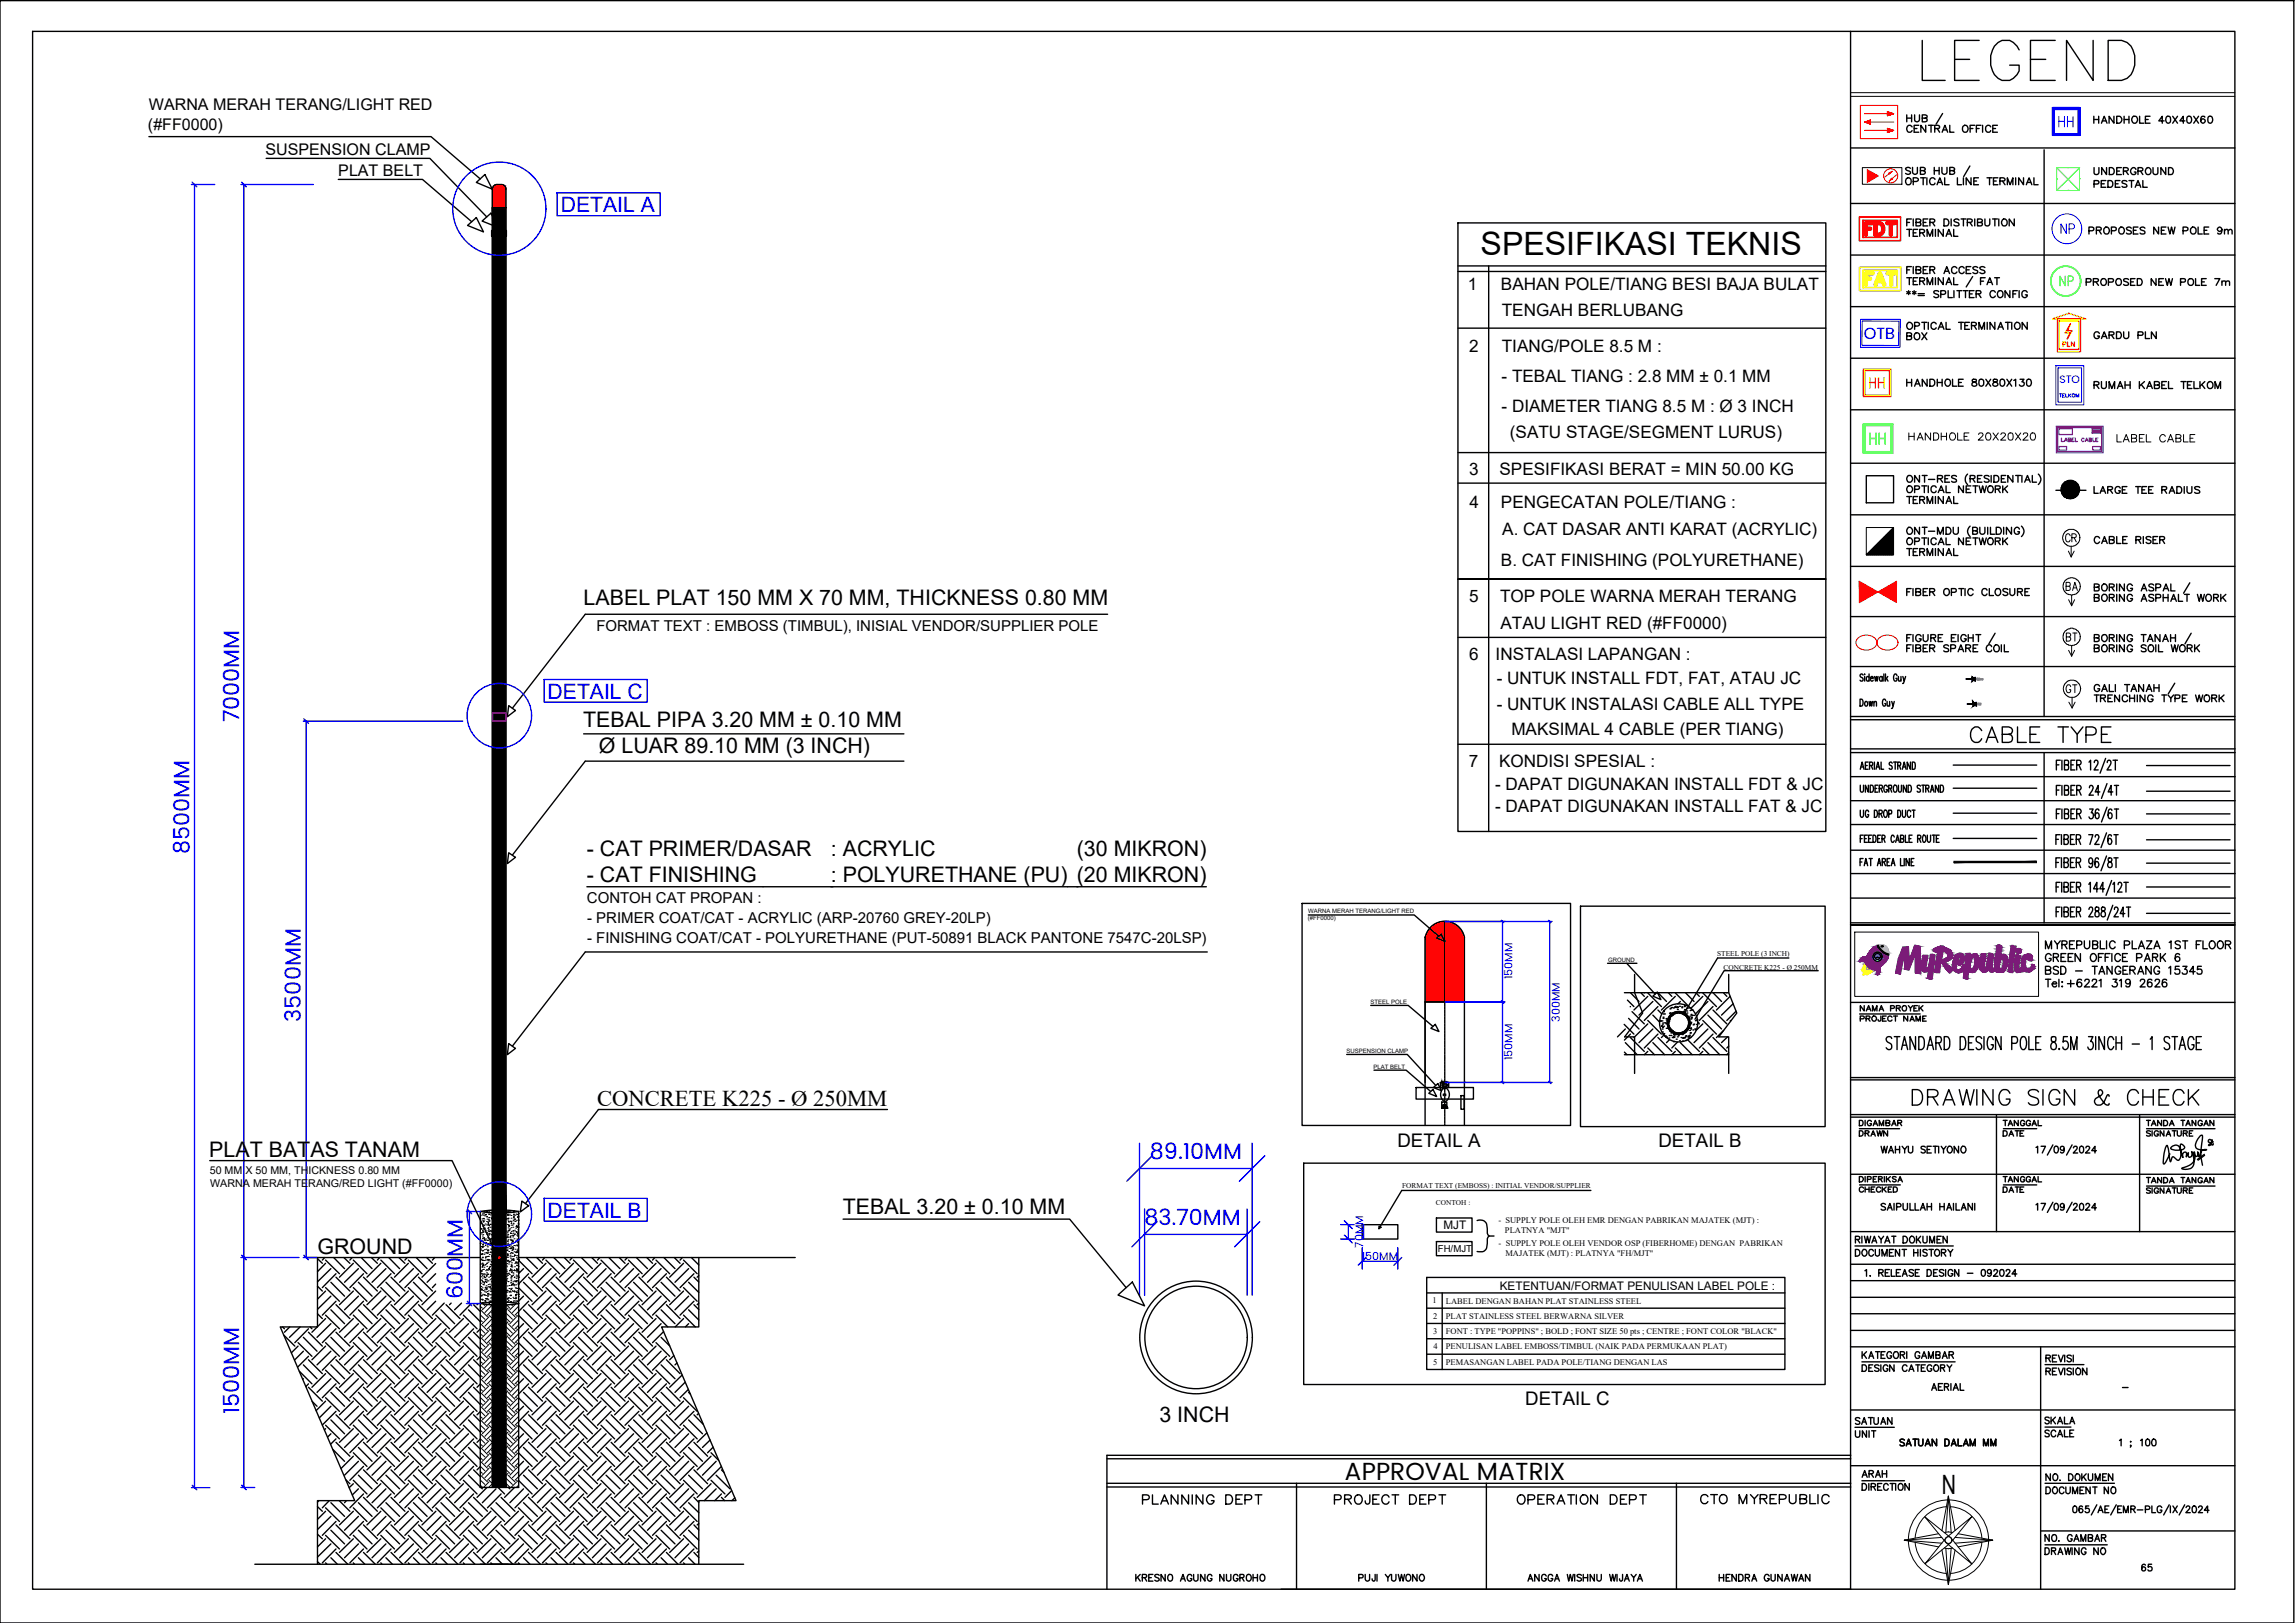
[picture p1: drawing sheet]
<svg xmlns="http://www.w3.org/2000/svg" width="420mm" height="297mm" viewBox="0 0 420 297" stroke-linecap="round" stroke-linejoin="round" font-family="sans-serif">
<defs><g id="words">
<text font-size="11.9" x="350.7" y="15.9">LEGEND</text>
<g font-size="6.2">
<text x="359.5" y="137.2">CABLE TYPE</text>
<text x="348.9" y="203.6">DRAWING SIGN &amp; CHECK</text>
</g>
<text font-size="5.9" x="271.1" y="46.6">SPESIFIKASI TEKNIS</text>
<text font-size="5.3" fill="#f00" x="340.4" y="44.1">FDT</text>
<text font-size="5.3" fill="#ffbf00" x="340.4" y="53.3">FAT</text>
<text font-size="5.3" fill="#ff7f00" x="341.1" y="72.3">HH</text>
<text font-size="5.3" fill="#0f0" x="341.1" y="82.5">HH</text>
<g font-size="4.9" fill="#00f">
<text x="375.7" y="24.3">HH</text>
<text x="376.1" y="44.1">NP</text>
</g>
<text font-size="4.9" fill="#0f0" x="376.1" y="53.6">NP</text>
<g font-size="4.9">
<text x="376.8" y="100.5">CR</text>
<text x="355.5" y="273.5">N</text>
<text x="207.8" y="276.6">PLANNING DEPT</text>
<text x="243.1" y="276.6">PROJECT DEPT</text>
<text x="276.6" y="276.6">OPERATION DEPT</text>
<text x="310.1" y="276.6">CTO MYREPUBLIC</text>
</g>
<text font-size="4.5" x="246.2" y="270.9">APPROVAL MATRIX</text>
<g font-size="4.4">
<text x="347.8" y="63.5">BOX</text>
<text x="377.1" y="109.4">BA</text>
<text x="377.1" y="118.5">BT</text>
<text x="377.1" y="128.1">GT</text>
<text x="339.7" y="271.6">ARAH</text>
</g>
<text font-size="4.1" x="109.3" y="202.3">CONCRETE K225 - Ø 250MM</text>
<g font-size="4">
<text x="382.1" y="63.1">GARDU PLN</text>
<text x="339" y="209.2">DRAWN</text>
<text x="365.5" y="209.2">DATE</text>
<text x="365.5" y="219.4">DATE</text>
<text x="338.3" y="261.8">SATUAN</text>
<text x="373.2" y="261.8">SKALA</text>
<text x="338.3" y="264.2">UNIT</text>
<text x="390.9" y="288.6">65</text>
</g>
<g font-size="4" fill="#00f">
<text x="43.8" y="132.2" transform="rotate(-90 43.8 132.2)">7000MM</text>
<text x="34.7" y="156.3" transform="rotate(-90 34.7 156.3)">8500MM</text>
<text x="55.1" y="187" transform="rotate(-90 55.1 187)">3500MM</text>
<text x="210.5" y="212.2">89.10MM</text>
<text x="209.5" y="224.2">83.70MM</text>
<text x="84.7" y="237.8" transform="rotate(-90 84.7 237.8)">600MM</text>
<text x="43.8" y="258.8" transform="rotate(-90 43.8 258.8)">1500MM</text>
</g>
<g font-size="3.9" fill="#00f">
<text x="102.7" y="38.9">DETAIL A</text>
<text x="100.2" y="127.9">DETAIL C</text>
<text x="100.2" y="222.9">DETAIL B</text>
</g>
<g font-size="3.9">
<text x="106.8" y="110.7">LABEL PLAT 150 MM X 70 MM, THICKNESS 0.80 MM</text>
<text x="106.8" y="133.1">TEBAL PIPA 3.20 MM ± 0.10 MM</text>
<text x="109.6" y="137.9">Ø LUAR 89.10 MM (3 INCH)</text>
<text x="107.4" y="156.7">- CAT PRIMER/DASAR</text>
<text x="107.4" y="161.5">- CAT FINISHING</text>
<text x="152.1" y="156.7">: ACRYLIC</text>
<text x="152.1" y="161.5">: POLYURETHANE (PU) (20 MIKRON)</text>
<text x="197.1" y="156.7">(30 MIKRON)</text>
<text x="38.3" y="211.7">PLAT BATAS TANAM</text>
<text x="154.3" y="222.2">TEBAL 3.20 ± 0.10 MM</text>
<text x="58.1" y="229.5">GROUND</text>
<text x="212.3" y="260.3">3 INCH</text>
</g>
<text font-size="3.5" fill="#ff7f00" x="376.4" y="64.6">PLN</text>
<g font-size="3.4">
<text x="255.8" y="209.9">DETAIL A</text>
<text x="303.6" y="210">DETAIL B</text>
<text x="279.2" y="257.2">DETAIL C</text>
</g>
<g font-size="3.1">
<text x="268.7" y="53.2">1</text>
<text x="274.8" y="53.1">BAHAN POLE/TIANG BESI BAJA BULAT</text>
<text x="275" y="57.9">TENGAH BERLUBANG</text>
<text x="269" y="64.4">2</text>
<text x="275" y="64.3">TIANG/POLE 8.5 M :</text>
<text x="274.9" y="69.9">- TEBAL TIANG : 2.8 MM ± 0.1 MM</text>
<text x="274.9" y="75.4">- DIAMETER TIANG 8.5 M : Ø 3 INCH</text>
<text x="276.4" y="80.2">(SATU STAGE/SEGMENT LURUS)</text>
<text x="268.9" y="86.9">3</text>
<text x="274.5" y="86.9">SPESIFIKASI BERAT = MIN 50.00 KG</text>
<text x="269" y="93">4</text>
<text x="274.8" y="92.9">PENGECATAN POLE/TIANG :</text>
<text x="275" y="97.9">A. CAT DASAR ANTI KARAT (ACRYLIC)</text>
<text x="274.8" y="103.5">B. CAT FINISHING (POLYURETHANE)</text>
<text x="268.9" y="110.1">5</text>
<text x="274.6" y="110.1">TOP POLE WARNA MERAH TERANG</text>
<text x="274.7" y="115">ATAU LIGHT RED (#FF0000)</text>
<text x="268.9" y="120.7">6</text>
<text x="273.8" y="120.7">INSTALASI LAPANGAN :</text>
<text x="274" y="125.2">- UNTUK INSTALL FDT, FAT, ATAU JC</text>
<text x="274" y="130">- UNTUK INSTALASI CABLE ALL TYPE</text>
<text x="276.7" y="134.5">MAKSIMAL 4 CABLE (PER TIANG)</text>
<text x="268.9" y="140.3">7</text>
<text x="274.4" y="140.3">KONDISI SPESIAL :</text>
<text x="273.7" y="144.6">- DAPAT DIGUNAKAN INSTALL FDT &amp; JC</text>
<text x="273.7" y="148.6">- DAPAT DIGUNAKAN INSTALL FAT &amp; JC</text>
</g>
<text font-size="3.1" fill="#808080" x="360.9" y="130.2">6M</text>
<text font-size="3" fill="#00f" x="341.2" y="62">OTB</text>
<g font-size="2.9">
<text x="27.1" y="23.8">(#FF0000)</text>
<text x="27.3" y="20.2">WARNA MERAH TERANG/LIGHT RED</text>
<text x="48.6" y="28.4">SUSPENSION CLAMP</text>
<text x="61.9" y="32.3">PLAT BELT</text>
</g>
<g font-size="2.7">
<text x="109.2" y="115.5">FORMAT TEXT : EMBOSS (TIMBUL), INISIAL VENDOR/SUPPLIER POLE</text>
<text x="107.4" y="165.3">CONTOH CAT PROPAN :</text>
<text x="107.5" y="168.9">- PRIMER COAT/CAT - ACRYLIC (ARP-20760 GREY-20LP)</text>
<text x="107.5" y="172.5">- FINISHING COAT/CAT - POLYURETHANE (PUT-50891 BLACK PANTONE 7547C-20LSP)</text>
</g>
<text font-size="2.6" x="387.3" y="255.1">-</text>
<g font-size="2.2">
<text x="264.2" y="224.9">MJT</text>
<text x="274.6" y="236">KETENTUAN/FORMAT PENULISAN LABEL POLE :</text>
</g>
<g font-size="2" fill="#00f">
<text x="377" y="70">STO</text>
<text x="276.9" y="179.2" transform="rotate(-90 276.9 179.2)">150MM</text>
<text x="285.6" y="187" transform="rotate(-90 285.6 187)">300MM</text>
<text x="276.9" y="194" transform="rotate(-90 276.9 194)">150MM</text>
<text x="249.3" y="230.6">150MM</text>
<text x="249.6" y="228.3" transform="rotate(-90 249.6 228.3)">70MM</text>
</g>
<g font-size="2">
<text x="38.4" y="215">50 MM X 50 MM, THICKNESS 0.80 MM</text>
<text x="38.5" y="217.3">WARNA MERAH TERANG/RED LIGHT (#FF0000)</text>
</g>
<text font-size="1.8" x="263.2" y="229.2">FH/MJT</text>
<g font-size="1.6">
<text x="274.3" y="223.8">- SUPPLY POLE OLEH EMR DENGAN PABRIKAN MAJATEK (MJT) :</text>
<text x="275.5" y="225.6">PLATNYA &quot;MJT&quot;</text>
<text x="274.4" y="228.1">- SUPPLY POLE OLEH VENDOR OSP (FIBERHOME) DENGAN PABRIKAN</text>
<text x="275.6" y="229.9">MAJATEK (MJT) : PLATNYA &quot;FH/MJT&quot;</text>
<text x="262.3" y="238.5">1</text>
<text x="264.7" y="238.6">LABEL DENGAN BAHAN PLAT STAINLESS STEEL</text>
<text x="262.4" y="241.4">2</text>
<text x="262.4" y="244.1">3</text>
<text x="264.7" y="244.1">FONT : TYPE &quot;POPPINS&quot; ; BOLD ; FONT SIZE 50 pts ; CENTRE ; FONT COLOR &quot;BLACK&quot;</text>
<text x="264.7" y="241.4">PLAT STAINLESS STEEL BERWARNA SILVER</text>
<text x="262.4" y="249.8">5</text>
<text x="262.4" y="247">4</text>
<text x="264.7" y="246.9">PENULISAN LABEL EMBOSS/TIMBUL (NAIK PADA PERMUKAAN PLAT)</text>
<text x="264.7" y="249.8">PEMASANGAN LABEL PADA POLE/TIANG DENGAN LAS</text>
</g>
<g font-size="1.3">
<text x="314.4" y="174.9">STEEL POLE (3 INCH)</text>
<text x="315.6" y="177.5">CONCRETE K225 - Ø 250MM</text>
<text x="256.7" y="217.5">FORMAT TEXT (EMBOSS) : INITIAL VENDOR/SUPPLIER</text>
<text x="262.9" y="220.6">CONTOH :</text>
</g>
<g font-size="1.1">
<text x="239.5" y="167.1">WARNA MERAH TERANG/LIGHT RED</text>
<text x="239.4" y="168.4">(#FF0000)</text>
<text x="294.4" y="176.1">GROUND</text>
<text x="250.9" y="183.7">STEEL POLE</text>
<text x="246.5" y="192.7">SUSPENSION CLAMP</text>
<text x="251.5" y="195.6">PLAT BELT</text>
</g>
</g></defs>
<!-- layer: 0 -->
<g fill="none" stroke="#000" stroke-width=".25">
<path d="M0 .1h419.9v296.9h-419.9zM6 5.7h403.2v285.2h-403.2zM338.8 5.7v285.2M27.3 25h51.6l9 7.8M48.7 29h30l10.4 10.7M61.9 32.8h15.4l9.1 7.8M87.2 33.4l1.6-1.5 1.3 2.7zM338.8 27.1h70.4M338.8 37.2h70.4M349 32.7a.61 .61 0 0 1 1 .4 .61 .61 0 0 1-.8 .7l-.3-.5zM349.1 21v1.3M349.1 21.6h.9"/>
<path d="M349.8 30.8a.53 .53 0 0 0-.9 .1l.2 .3 .5 .2 .2 .3a.62 .62 0 0 1-.9 0M350 21v1.3M350.1 23.2a.56 .56 0 0 0-.9-.1 .56 .56 0 0 0 0 .8l.3 .3h.3l.3-.3M350.1 30.6v.9l.4 .4 .5-.2v-1.1M350.3 33.2h.6l.2-.1 .1-.3-.3-.3h-.6v1.3M350.4 23.5h.5M350.5 21l.1 1.1 .3 .2 .4-.2 .1-.2v-.9M351.3 22.9h-.9v1.3h.9M351.6 31.2h.7l.2-.3-.4-.3h-.5v1.3l.8-.1 .1-.3-.4-.3M351.6 32.5h.9M351.9 21.6h.8l.1-.4-.9-.2v1.3l.9-.1v-.5l-.3-.1M352.1 32.5v1.3"/>
<path d="M352.6 22.9v1.3l-.9-1.3v1.3M352.8 32.5v1.3M353.1 22.9h.8M353.5 22.9v1.3M354.1 30.6v1.3M354.1 31.2h.9M354.2 23.5l.8-.1v-.3l-.8-.2v1.3M354.2 32.8a.56 .56 0 0 0-.8-.1 .56 .56 0 0 0 0 .8l.3 .3h.4l.1-.3M354.6 33.8l.5-1.3 .5 1.3M354.7 23.5l.4 .7M354.8 33.4h.7M355 30.6v1.3"/>
<path d="M355.5 30.6v.9l.4 .4 .5-.2v-1.1M355.6 24.2l.5-1.3 .5 1.3M355.6 20.8l-1.1 1.9M355.8 23.8h.6M356 32.5v1.3h.8M357 22.9v1.3h.7M357 31.2h.7l.1-.3-.3-.3h-.5v1.3l.8-.1v-.3l-.3-.3M358.4 32.5v1.3h.7M359.4 23.1a.6 .6 0 0 1 .9 .1 .6 .6 0 0 1-.1 .8 .6 .6 0 0 1-.9-.1 .6 .6 0 0 1 .1-.8zM359.5 32.5v1.3M360.6 30.4l-1.1 1.9M360.7 23.5h.5"/>
<path d="M360.8 32.5v1.3l-.8-1.3v1.3M361.4 33.1h.5M361.5 22.9h-.8v1.3M361.8 23.5h.5M362.2 32.5h-.8v1.3h.8M362.7 22.9h-.9v1.3M363 22.9v1.3M363.8 32.5h.9M364.2 32.5v1.3M364.4 23.2a.53 .53 0 0 0-.7-.2 .53 .53 0 0 0-.2 .7 .48 .48 0 0 0 .4 .5 .48 .48 0 0 0 .5-.3M364.8 23.5h.5M365 33.1h.5"/>
<path d="M365.7 22.9h-.9v1.3h.9M365.8 32.5h-.8v1.3h.8M366.1 33.1h.8l.2-.3-.4-.3h-.6v1.3M366.6 33.1l.5 .7M367.5 33.8v-1.3l.5 1.3 .5-1.3v1.3M369 32.5v1.3M370.5 32.5v1.3l-.9-1.3v1.3M371 33.8l.5-1.3 .5 1.3M371.1 33.4h.7M372.4 32.5v1.3h.7M374.2 27.4v103.7M383.3 21.3v1.2"/>
<path d="M383.3 21.9h.9M383.4 30.7v.9a.46 .46 0 0 0 .4 .4 .46 .46 0 0 0 .5-.4v-.9M383.4 33.7l.7-.1 .2-.3-.2-.2-.7-.1v1.3M384.2 21.3v1.2M384.7 33.6h.5M384.7 22.5l.5-1.2 .5 1.2M384.9 22.1h.6M385.5 33h-.8v1.3h.8M385.7 30.7v1.2l-.9-1.2v1.2M385.9 33h.5a.65 .65 0 0 1 .4 .7 .65 .65 0 0 1-.4 .6h-.5zM386.2 30.7h.4a.68 .68 0 0 1 .5 .6 .68 .68 0 0 1-.5 .6h-.4zM387 21.3v1.2l-.9-1.2v1.2"/>
<path d="M387.3 33.6h.5M387.5 21.3h.5a.66 .66 0 0 1 .5 .6 .66 .66 0 0 1-.5 .6h-.5zM387.5 31.3h.5M388.1 33h-.8v1.3h.8M388.4 30.7h-.9v1.2h.9M388.7 31.3l.8-.1 .1-.3-.3-.2h-.6v1.2M388.9 21.9h.9M388.9 21.3v1.2M389.2 31.3l.4 .6M389.4 33.2l-.4-.2-.5 .2v.3l.6 .2 .3 .2v.2l-.4 .2-.5-.2M389.8 33h.9M389.8 21.3v1.2"/>
<path d="M390.2 33v1.3M390.4 21.4a.59 .59 0 0 1 1 .4 .59 .59 0 0 1-.9 .7l-.2-.5zM390.9 34.3l.5-1.3 .5 1.3M391 31a.57 .57 0 0 0-.9-.1 .57 .57 0 0 0 .1 .9l.3 .1h.4l.1-.4h-.3M391.1 33.9h.7M391.4 31.3l.9-.1v-.4l-.9-.1v1.2M391.7 21.3v1.2h.8M391.9 31.3l.4 .6M392.3 33v1.3h.8M392.8 21.9h.5M392.9 30.9a.6 .6 0 0 1 .9 .1 .6 .6 0 0 1-.3 .9 .61 .61 0 0 1-.7-.2 .61 .61 0 0 1 .1-.8zM393.6 21.3h-.8v1.2h.8"/>
<path d="M394.2 30.7v.9l.3 .3a.38 .38 0 0 0 .6-.3v-.9M396.2 22.1h-1l.7-.8v1.2M396.5 30.7v1.2l-.9-1.2v1.2M396.7 21.3h.3a.68 .68 0 0 1 .4 .7 .68 .68 0 0 1-.5 .5 .79 .79 0 0 1-.2-1.2zM397 30.7a.71 .71 0 0 1 .8 .3 .71 .71 0 0 1 0 .8l-.2 .1h-.6zM397.8 21.3l.9 1.2M398.7 21.3l-.9 1.2M400 22.1h-.9l.6-.8v1.2M400.5 21.3a.64 .64 0 0 1 .8 .5 .64 .64 0 0 1-.4 .7h-.2a.83 .83 0 0 1-.2-1.2zM401.6 21.3l.9 1.2M402.5 21.3l-.9 1.2M403.6 21.4v-.1a.64 .64 0 0 0-.8 .5 .64 .64 0 0 0 .5 .7 .41 .41 0 0 0 .4-.3 .41 .41 0 0 0-.4-.5 .41 .41 0 0 0-.4 .4"/>
<path d="M404.4 21.3a.64 .64 0 0 1 .8 .5 .64 .64 0 0 1-.5 .7h-.1a.83 .83 0 0 1-.2-1.2zM85.6 41.3l1.6-1.5 1.3 2.6zM88.3 40.5l1.6-1.5 1.3 2.6zM90 43.3h2.7M90 42.2h2.7M90.9 42.2v-.5h.8v.5M91.1 43.5h.4v.6h-.4zM91.1 42.3l.3-.1a.78 .78 0 0 1 0 1.3 .76 .76 0 0 1-.3-1.2zM91.1 44h.3M91.1 44l.4 .1h-.4M91.1 44l.1-.2 .3 .3v-.2h-.4v.2M91.2 43.8h.2z"/>
<path d="M91.2 43.8h.1M91.2 43.9h.2zM91.2 43.9h.1M91.4 43.9h.1M91.4 43.9l.1 .1h-.1M91.4 43.9h-.3l.3 .1-.3-.1v.1h.4h-.4h.3M91.4 44l.1 .1zM91.4 44l.1 .1h-.4M91.4 43.8h.1M91.4 43.9l.1 .1-.1-.1M266.9 40.8h67.4v111.4h-67.4zM266.9 49.7h67.4"/>
<path d="M266.9 48.7h67.4M272.5 48.7v103.5M338.8 56.1h70.4M338.8 46.7h70.4M349.1 50.8h.9M349.1 53.4l.6 .3M349.1 42h.9M349.7 53.4l-.6 .3M349.9 48.8h-.8v1.3M349.9 40.1h-.8v1.2M350.1 53.4l.7 .3M350.3 40.1v1.2"/>
<path d="M350.3 48.8v1.3M350.3 51.5h.5M350.3 42.6h.5M350.4 53.2v.7M350.8 49.4l.7-.1 .2-.2-.4-.3h-.5v1.3l.8-.2 .1-.3-.4-.2M350.8 40.7l.8-.1 .1-.3-.4-.2h-.5v1.2h.7l.2-.4-.4-.2M350.8 53.4l-.7 .3M351.1 50.8h-.8v1.3h.8M351.1 42h-.8v1.3h.8M351.2 53.7h1.1M351.2 54.1h1.1M351.5 51.5l.8-.2v-.3l-.8-.2v1.3"/>
<path d="M351.5 42.6l.8-.1v-.4l-.8-.1v1.3M351.9 51.5l.4 .6M351.9 42.6l.4 .7M352.1 49.4h.5M352.1 40.7h.5M352.8 52.1v-1.3l.5 1.3 .5-1.3v1.3M352.8 43.3v-1.3l.5 1.3 .5-1.3v1.3M352.9 48.8h-.8v1.3h.8M352.9 40.1h-.8v1.2h.8M353.3 49.4l.8-.1 .1-.4-.9-.1v1.3M353.3 40.7l.9-.1v-.4l-.9-.1v1.2M353.8 49.4l.4 .7"/>
<path d="M353.8 40.7l.4 .6M354.3 42v1.3M354.3 50.8v1.3M354.9 53.4l-.3-.2-.6 .2 .1 .2 .7 .4 .1 .3-.1 .1a.6 .6 0 0 1-.8-.1M355 59.8h.7M355.3 53.9l.9-.2v-.4l-.9-.1v1.3M355.8 50.8v1.3l-1-1.3v1.3M355.8 42v1.3l-1-1.3v1.3M355.9 50.1l.5-1.3 .5 1.3M355.9 40.1a.71 .71 0 0 1 .8 .3 .71 .71 0 0 1 0 .8l-.2 .1h-.6zM356.1 49.6h.6M356.3 59v1.3h.7"/>
<path d="M356.3 52.1l.5-1.3 .5 1.3M356.3 43.3l.5-1.3 .5 1.3M356.4 51.7h.7M356.4 42.8h.7M356.7 53.2v1.3h.7M357.2 40.1v1.2M357.7 50.8v1.3h.7M357.7 42v1.3h.7M357.7 53.2v1.3M358.3 49.1a.51 .51 0 0 0-.6-.3 .51 .51 0 0 0-.4 .5 .59 .59 0 0 0 .6 .8l.4-.3M358.3 53.2h.9M358.6 59h.9"/>
<path d="M358.6 40.3a.52 .52 0 0 0-.5-.2 .52 .52 0 0 0-.4 .3l.8 .4 .1 .2v.2l-.3 .1-.6-.1M358.7 53.2v1.3M359 59v1.3M359 40.1h.9M359.4 53.2h.9M359.5 40.1v1.2M359.6 49.1a.48 .48 0 0 0-.6-.3 .48 .48 0 0 0-.4 .5 .59 .59 0 0 0 .7 .8l.3-.3M359.7 59.6h.5M359.8 53.2v1.3M360 49.4h.5M360.2 40.7l.8-.1v-.4l-.8-.1v1.2M360.6 59h-.9v1.3h.9"/>
<path d="M360.6 53.8h.5M360.6 40.7l.5 .6M360.8 48.8h-.8v1.3h.8M360.9 59.6l.8-.1 .1-.4-.9-.1v1.3M361.1 50.6l-1.1 1.9M361.4 53.2h-.8v1.3h.8M361.4 59.6l.4 .7M361.5 40.1v1.2M361.8 53.8l.7-.1 .2-.2-.2-.3h-.7v1.3M362 40.7l.8-.1 .1-.3-.3-.2h-.6v1.2h.8l.1-.4-.3-.2M362.1 49a.53 .53 0 0 0-.9 .1l.2 .2 .5 .2 .2 .4a.62 .62 0 0 1-.9 0M362.2 53.8l.5 .7"/>
<path d="M362.6 51.5h.5M363.4 49l-.3-.2a.44 .44 0 0 0-.6 .3l.9 .6v.2l-.3 .2-.6-.2M363.4 40.1v.9a.46 .46 0 0 0 .4 .3 .46 .46 0 0 0 .5-.3v-.9M363.4 50.8h-.8v1.3M363.8 52.1l.5-1.3 .5 1.3M363.8 59v1.3M363.9 51.7h.7M364.8 40.1h.9M365.2 50.8h.9M365.2 59v1.3l-.9-1.3v1.3M365.2 40.1v1.2M365.3 53.5a.54 .54 0 0 0-.7-.3 .54 .54 0 0 0-.3 .8 .51 .51 0 0 0 .4 .5 .51 .51 0 0 0 .6-.3"/>
<path d="M365.6 50.8v1.3M365.8 53.4a.58 .58 0 0 1 .9 .4 .58 .58 0 0 1-.9 .5l-.1-.3zM365.9 59.8h.7M365.9 40.1v1.2M366.6 40.3a.6 .6 0 0 1 .9 .1 .6 .6 0 0 1-.3 .9 .61 .61 0 0 1-.7-.2 .61 .61 0 0 1 .1-.8zM367.2 59h.8M367.6 59v1.3M368 53.2v1.3l-.9-1.3v1.3M368.3 59v1.3M368.5 53.8h.5M368.8 40.1v1.2l-1-1.2v1.2M368.9 59.2l.3-.2a.61 .61 0 0 1 .7 .7 .61 .61 0 0 1-.8 .5l-.3-.4z"/>
<path d="M369.3 53.2h-.8v1.3M369.7 53.2v1.3M371.1 59v1.3l-.9-1.3v1.3M371.1 53.5a.54 .54 0 0 0-.7-.3 .54 .54 0 0 0-.2 .8 .49 .49 0 0 0 .4 .5 .49 .49 0 0 0 .5-.5h-.3M381.9 51.6h.8l.1-.4-.1-.2h-.8v1.2M382.4 42.2l.9-.1v-.4l-.9-.1v1.2M383.2 51.6l.8-.1 .2-.3-.2-.2h-.8v1.2M383.7 51.6l.5 .6M383.8 42.1h.8v-.4l-.8-.1v1.2M384.3 42.1l.4 .7M384.7 51.2a.56 .56 0 0 1 .8 0 .56 .56 0 0 1 0 .8 .56 .56 0 0 1-.8 .1l-.1-.3zM385.2 41.9a.6 .6 0 0 1 1 0 .6 .6 0 0 1-.4 .9h-.4l-.2-.3z"/>
<path d="M386 51.6h.8l.1-.4-.1-.2h-.8v1.2M386.5 42.2l.9-.1v-.4l-.9-.1v1.2M387.5 51.2a.56 .56 0 0 1 .7 0 .56 .56 0 0 1 0 .8 .56 .56 0 0 1-.7 .1l-.2-.3zM388 41.8a.6 .6 0 0 1 .9 .1 .6 .6 0 0 1-.2 .9 .61 .61 0 0 1-.8-.3 .61 .61 0 0 1 .1-.7zM389.7 51.2l-.4-.2-.5 .2v.2l.8 .4 .1 .3-.1 .1h-.5l-.3-.1M390.1 51.6h.5M390.2 41.8a.5 .5 0 0 0-.9 .1l.1 .2 .7 .2 .1 .2v.2l-.3 .1-.6-.1M390.6 42.1h.5M390.9 51h-.8v1.2h.8M391.3 51h.4a.63 .63 0 0 1 .5 .6 .63 .63 0 0 1-.5 .6h-.4zM391.4 41.6h-.8v1.2h.8M392.7 41.8a.5 .5 0 0 0-.9 .1l.1 .2 .7 .2 .1 .2v.2l-.3 .1-.6-.1"/>
<path d="M394.7 51v1.2l-.9-1.2v1.2M395.2 41.6v1.2l-.9-1.2v1.2M395.2 51.6h.5M395.7 42.1h.5M396.1 51h-.9v1.2h.9M396.5 51l.3 1.2 .3-1.2 .3 1.2 .3-1.2M396.5 41.6h-.8v1.2h.8M396.9 41.6l.4 1.2 .3-1.2 .3 1.2 .3-1.2M399.2 51.6h.8l.1-.2-.1-.3-.8-.1v1.2M399.7 42.2l.8-.1v-.4l-.8-.1v1.2M402 51v1.2h.7M402.4 41.6v1.2h.8"/>
<path d="M403.1 51.6h.5M403.5 42.1h.5M403.9 51h-.8v1.2h.8M404.4 41.6h-.9v1.2h.9M405.5 51h.9l-.7 1.2M406.8 42a.4 .4 0 0 1-.5 .4 .4 .4 0 0 1-.3-.5 .4 .4 0 0 1 .6-.3 .64 .64 0 0 1 .2 .8 .64 .64 0 0 1-.7 .4l-.1-.1M406.8 51.6l.3-.2 .3 .1 .1 .7M406.8 51.4v.8M407.2 42.2l.3-.2 .4 .1v.7M407.2 42v.8M407.5 51.6l.3-.2 .3 .1 .1 .7M407.9 42.2l.4-.2 .3 .1v.7"/>
<path d="M266.9 60.1h67.4M338.8 75h70.4M338.8 65.6h70.4M349.1 69.4v1.3M349.1 70h.9M350 69.4v1.3M350.5 70.7l.5-1.3 .5 1.3M350.7 70.3h.6M352.8 69.4v1.3l-.9-1.3v1.3M353.3 69.4h.5a.68 .68 0 0 1 .4 .6 .68 .68 0 0 1-.4 .7h-.5zM354.7 70h.9M354.7 69.4v1.3"/>
<path d="M354.8 60.3l.6-1.3 .5 1.3M355.6 69.4v1.3M356.3 69.5a.6 .6 0 0 1 .8 .5 .6 .6 0 0 1-.8 .6l-.2-.4v-.3zM357.5 69.4v1.3h.8M358.6 70h.5M359.4 69.4h-.8v1.3h.8M361.1 69.5v.3l.6 .2a.34 .34 0 0 1 .1 .6l-.5 .1-.3-.3a.37 .37 0 0 1 .4-.4l.4-.2v-.3zM362.3 60.3v-1.3l.5 1.3 .5-1.3v1.3M362.5 69.5l.3-.1a.68 .68 0 0 1 .4 .7 .68 .68 0 0 1-.5 .6 .83 .83 0 0 1-.2-1.2zM363.6 69.4l.8 1.3M364.4 69.4l-.8 1.3M365 69.5v.3l.3 .2a.38 .38 0 0 1 .4 .2 .38 .38 0 0 1 0 .4l-.3 .1-.5-.1a.48 .48 0 0 1 .1-.6 .48 .48 0 0 1 .5-.1l.2-.2-.1-.2z"/>
<path d="M365.8 60.3l.5-1.3 .5 1.3M366.3 69.5a.64 .64 0 0 1 .8 .4 .64 .64 0 0 1-.5 .8h-.1a.83 .83 0 0 1-.2-1.2zM367.4 69.4l.9 1.3M368.3 69.4l-.9 1.3M368.7 69.6l.3-.2v1.3M369.8 69.4h.7l-.3 .5a.4 .4 0 0 1 .4 .4 .4 .4 0 0 1-.4 .4l-.4-.1-.1-.2M371.2 69.5a.64 .64 0 0 1 .8 .4 .64 .64 0 0 1-.5 .8h-.1a.83 .83 0 0 1-.2-1.2zM383.4 70.5l.8-.2v-.3l-.8-.2v1.3M383.8 70.5l.5 .6M384.7 69.8v1a.46 .46 0 0 0 .5 .3 .46 .46 0 0 0 .4-.3v-1M386.1 71.1v-1.3l.5 1.3 .5-1.3v1.3M387.6 71.1l.6-1.3 .5 1.3"/>
<path d="M387.9 70.7h.6M389 69.8v1.3M389 70.5h1M390 69.8v1.3M391.7 69.8v1.3M392 70.4l.6 .7M392.6 69.8l-.9 .9M393 71.1l.5-1.3 .5 1.3M393.2 70.7h.7M394.4 70.5l.9-.2 .1-.2-.4-.3h-.6v1.3h.8l.2-.4-.4-.2M395.8 70.5h.5M396.6 69.8h-.8v1.3h.8"/>
<path d="M397 69.8v1.3h.8M399.3 69.8h.9M399.8 69.8v1.3M400.5 70.5h.5M401.3 69.8h-.8v1.3h.8M401.7 69.8v1.3h.8M402.8 69.8v1.3M403.1 70.4l.5 .7M403.6 69.8l-.8 .9M405.5 71.1v-1.3l.5 1.3 .5-1.3v1.3M266.9 82.8h67.4M266.9 88.4h67.4"/>
<path d="M338.8 94.2h70.4M338.8 84.8h70.4M341.7 87.1h5v4.9h-5zM349.1 90.9h.9M349.2 89.1a.58 .58 0 0 1 .8 0 .58 .58 0 0 1 0 .8 .58 .58 0 0 1-.8 .1l-.1-.3zM349.2 98.6a.58 .58 0 0 1 .8 .1 .58 .58 0 0 1 0 .8 .58 .58 0 0 1-.8 0l-.1-.3zM349.2 96.7a.58 .58 0 0 1 .8 .1 .58 .58 0 0 1 0 .8 .58 .58 0 0 1-.8 0l-.1-.3zM349.2 87.2a.58 .58 0 0 1 .8 0 .58 .58 0 0 1 0 .8 .58 .58 0 0 1-.8 .1l-.1-.3zM349.5 90.9v1.2M350.3 91.5h.5M350.5 89.6l.8-.1 .1-.4-.1-.1-.8-.1v1.3M350.5 99.1l.8-.1 .1-.3-.1-.2h-.8v1.2"/>
<path d="M351.1 90.9h-.8v1.2h.8M351.4 96.5v1.3l-.9-1.3v1.3M351.4 87v1.3l-.9-1.3v1.3M351.5 91.5l.8-.1v-.4l-.8-.1v1.2M351.8 88.9h1M351.8 98.5h1M351.9 91.5l.4 .6M351.9 96.5h.9M351.9 87h.9M352.3 88.9v1.3M352.3 98.5v1.2M352.3 87v1.3"/>
<path d="M352.3 96.5v1.3M352.8 92.1v-1.2l.5 1.2 .5-1.2v1.2M353 88.9v1.3M353 98.5v1.2M353.1 97.2h1.1M353.1 87.7h1.1M354.3 90.9v1.2M354.5 89.2a.48 .48 0 0 0-.6-.3 .48 .48 0 0 0-.4 .5 .54 .54 0 0 0 .2 .7 .54 .54 0 0 0 .7-.1l.1-.1M354.5 98.7a.48 .48 0 0 0-.6-.2 .48 .48 0 0 0-.4 .4 .54 .54 0 0 0 .2 .7 .54 .54 0 0 0 .7-.1l.1-.1M354.7 97.8v-1.3l.5 1.3 .6-1.3v1.3M354.7 87.6l.8-.1 .1-.3-.1-.1-.8-.1v1.3M354.8 90.2l.6-1.3 .5 1.3"/>
<path d="M354.8 99.7l.6-1.2 .5 1.2M355 89.7h.7M355 99.3h.7M355.2 87.6l.4 .7M355.8 90.9v1.2l-1-1.2v1.2M356.1 87.6h.5M356.3 88.9v1.3h.7M356.3 92.1l.5-1.2 .5 1.2M356.3 98.5v1.2h.7M356.3 96.5a.71 .71 0 0 1 .7 .3 .71 .71 0 0 1 0 .8l-.1 .1-.6 .1zM356.4 91.7h.7M356.9 87h-.8v1.3h.8"/>
<path d="M357.6 96.5v.9a.49 .49 0 0 0 .5 .4 .49 .49 0 0 0 .4-.4v-.9M357.7 90.9v1.2h.7M358.2 87.2l-.3-.2-.5 .1-.1 .1v.2l.8 .4 .1 .3-.3 .2-.6-.2M359.5 88.9v1.3l-.9-1.3v1.3M359.5 98.5v1.2l-.9-1.2v1.2M360 99h.5M360 89.5h.5M360.2 86.8a1.27 1.27 0 0 0 0 1.9M360.7 96.3a1.2 1.2 0 0 0 0 1.9M360.7 87.6l.8-.1v-.4l-.8-.1v1.3M360.8 88.9h-.8v1.3h.8M360.8 98.5h-.8v1.2h.8"/>
<path d="M361.1 97.1l.8-.1 .1-.2-.3-.3h-.6v1.3l.8-.1 .1-.3-.3-.3M361.1 87.6l.5 .7M361.2 88.9h.9M361.2 98.5h.9M361.7 88.9v1.3M361.7 98.5v1.2M362 87.6h.5M362.3 88.9l.4 1.3 .3-1.3 .3 1.3 .3-1.3M362.3 98.5l.4 1.2 .3-1.2 .3 1.2 .3-1.2M362.5 96.5v.9l.3 .4a.44 .44 0 0 0 .6-.4v-.9M362.8 87h-.8v1.3h.8M363.9 96.5v1.3"/>
<path d="M364 89.1a.56 .56 0 0 1 .8 .1 .56 .56 0 0 1 0 .7 .56 .56 0 0 1-.8 .1l-.1-.3zM364 98.6a.56 .56 0 0 1 .8 .1 .56 .56 0 0 1 0 .7 .56 .56 0 0 1-.8 .1l-.1-.3zM364.2 87.2l-.4-.2-.4 .1-.1 .1v.2l.7 .3 .2 .4-.4 .2-.5-.2M364.4 96.5v1.3h.8M364.5 87v1.3M365 87h.5a.63 .63 0 0 1 .4 .6 .63 .63 0 0 1-.4 .7h-.5zM365.3 89.5l.8-.1v-.4l-.8-.1v1.3M365.3 99l.8-.1v-.4h-.8v1.2M365.5 96.5h.4a.66 .66 0 0 1 .5 .6 .66 .66 0 0 1-.5 .7h-.4zM365.8 89.5l.4 .7M365.8 99l.4 .7M366.4 87.6h.5"/>
<path d="M366.6 88.9v1.3M366.6 98.5v1.2M366.8 96.5v1.3M366.9 89.4l.6 .8M366.9 99l.6 .7M367.2 87h-.8v1.3h.8M367.5 88.9l-.9 .8M367.5 98.5l-.9 .8M368.3 96.5v1.3l-1-1.3v1.3M368.5 87v1.3l-.9-1.3v1.3M369 87h.9M369.4 87v1.3"/>
<path d="M369.7 96.8a.48 .48 0 0 0-.5-.3 .48 .48 0 0 0-.4 .5 .54 .54 0 0 0 .2 .7 .54 .54 0 0 0 .7-.1v-.3h-.3M370.1 96.3a1.2 1.2 0 0 1 0 1.9M370.2 87v1.3M370.7 88.3l.5-1.3 .5 1.3M370.9 87.8h.6M372.1 87v1.3h.7M373.2 86.8a1.2 1.2 0 0 1 0 1.9M376.4 89.7h5.5M383.4 89.1v1.2h.7M384.4 98.5a.54 .54 0 0 0-.7-.3 .54 .54 0 0 0-.3 .8 .51 .51 0 0 0 .4 .5 .51 .51 0 0 0 .6-.3M384.5 90.3l.5-1.2 .5 1.2M384.6 89.9h.7"/>
<path d="M384.8 99.5l.5-1.3 .5 1.3M384.9 99h.7M385.9 89.6h.7l.2-.3-.2-.2h-.7v1.2M386.2 98.8l.7-.1 .1-.4-.8-.1v1.3l.8-.2v-.4l-.2-.1M386.3 89.6l.5 .7M387.5 98.2v1.3h.8M388.2 89.4a.48 .48 0 0 0-.6-.3 .48 .48 0 0 0-.4 .4 .54 .54 0 0 0 .2 .7 .54 .54 0 0 0 .7-.1l.1-.3h-.3M388.5 89.6h.5M388.6 98.8h.5M389.4 89.1h-.9v1.2h.9M389.4 98.2h-.8v1.3h.8M391 89.1h.9"/>
<path d="M391 98.8l.8-.1 .1-.4-.9-.1v1.3M391.4 89.1v1.2M391.5 98.8l.4 .7M392.1 89.6h.5M392.4 98.2v1.3M393 89.1h-.9v1.2h.9M393.4 89.6h.5M393.8 98.4l-.3-.2-.6 .2 .1 .3 .7 .3 .1 .3a.54 .54 0 0 1-.9 0M394.2 89.1h-.8v1.2h.8M394.2 98.8h.5M395 98.2h-.8v1.3h.8M395.4 98.8l.8-.1v-.4l-.8-.1v1.3"/>
<path d="M395.8 89.6l.8-.1v-.4h-.8v1.2M395.9 98.8l.4 .7M396.2 89.6l.5 .7M397.1 90.3l.5-1.2 .5 1.2M397.3 89.9h.7M398.5 89.1h.5a.65 .65 0 0 1 .4 .6 .65 .65 0 0 1-.4 .6h-.5zM399.9 89.1v1.2M400.4 89.1v.8l.4 .4a.38 .38 0 0 0 .5-.4v-.8M402.7 89.2l-.3-.1-.6 .1 .1 .3 .7 .3 .1 .3-.1 .1-.5 .1-.3-.2M202.8 112.4h-95.7l-13.3 17.2M266.9 116.7h67.4M334.3 106h-67.4h67.4"/>
<path d="M338.8 103.7h70.4M338.8 112.8h70.4M349.1 108.3h.5M349.1 116.7h.5M349.1 118.6h.5M349.1 100.4h.9M349.5 100.4v1.3M349.9 107.7h-.8v1.3M349.9 116.1h-.8v1.3M349.9 118h-.8v1.3M350.2 107.7v1.3M350.2 116.1v1.3"/>
<path d="M350.2 118v1.3M350.3 101h.5M350.7 108.3h.8l.1-.4-.9-.2v1.3l.9-.1v-.5l-.3-.1M350.7 118.6l.9-.1v-.4l-.3-.1h-.6v1.3l.9-.1v-.5l-.3-.1M351.1 100.4h-.8v1.3h.8M351.5 101h.7l.1-.5-.8-.1v1.3M351.7 116.4a.54 .54 0 0 0-.7-.2 .54 .54 0 0 0-.3 .7 .49 .49 0 0 0 .5 .5 .49 .49 0 0 0 .5-.5h-.3M351.9 101l.4 .7M352.1 116.1v1.1a.46 .46 0 0 0 .5 .2 .46 .46 0 0 0 .4-.4v-.9M352.1 108.3h.5M352.1 118.6h.5M352.8 101.7v-1.3l.5 1.3 .5-1.3v1.3"/>
<path d="M352.9 107.7h-.8v1.3h.8M352.9 118h-.8v1.3h.8M353.3 108.3h.8l.1-.3-.1-.2-.8-.1v1.3M353.3 118.6h.8l.1-.3-.3-.3h-.6v1.3M353.5 116.7h.7l.1-.4-.8-.2v1.3M353.7 108.3l.5 .7M353.7 118.6l.5 .7M353.9 116.7l.5 .7M354.3 100.4v1.3M354.8 116.7h.5M355.6 116.1h-.8v1.3h.8M355.8 100.4v1.3l-1-1.3v1.3"/>
<path d="M356.3 101.7l.5-1.3 .5 1.3M356.4 101.2h.7M356.7 118.2a.45 .45 0 0 0-.5-.2 .45 .45 0 0 0-.3 .4l.7 .3 .1 .4-.3 .2-.5-.2M357.1 118.7l.8-.1 .1-.5-.9-.1v1.3M357.3 108.4l.8-.1v-.4l-.8-.2v1.3M357.3 116.7h.5M357.7 100.4v1.3h.7M358.1 116.1h-.8v1.3h.8M358.5 119.3l.5-1.3 .5 1.3M358.5 116.1v1.3M358.6 107.7h.9M358.7 118.9h.6"/>
<path d="M359.1 107.7v1.3M359.7 107.7v1.3M359.9 118.6l.8-.1v-.4l-.8-.1v1.3M360 116.4a.54 .54 0 0 0-.8-.2 .54 .54 0 0 0-.2 .7 .49 .49 0 0 0 .5 .5 .49 .49 0 0 0 .5-.5h-.4M360.3 116.7h.9M360.3 116.1v1.3M360.3 118.6l.5 .7M361.2 108a.54 .54 0 0 0-.7-.2 .54 .54 0 0 0-.2 .7 .51 .51 0 0 0 .4 .5 .51 .51 0 0 0 .5-.3M361.2 116.1v1.3M361.2 118.6h.5M361.7 116.1h.9M362.1 118h-.9v1.3h.9"/>
<path d="M362.2 116.1v1.3M363.8 108a.48 .48 0 0 0-.6-.3 .48 .48 0 0 0-.4 .5 .53 .53 0 0 0 .3 .7 .53 .53 0 0 0 .7-.2M364.2 107.7v1.3h.8M364.6 118.3a.55 .55 0 0 0-.8-.1 .55 .55 0 0 0-.1 .8l.4 .3 .3-.1 .2-.2M365.1 118.2a.6 .6 0 0 1 .9 .2 .6 .6 0 0 1-.2 .8 .61 .61 0 0 1-.8-.2 .61 .61 0 0 1 .1-.8zM365.3 115.9l-1.2 1.9M365.4 107.9a.58 .58 0 0 1 .9 .4 .58 .58 0 0 1-.8 .6l-.2-.4zM366.4 118v1.3M366.9 118v1.3h.8M367.6 107.9l-.4-.2-.5 .2v.2l.8 .3 .1 .4a.56 .56 0 0 1-.9 0M368 107.7v1.1a.46 .46 0 0 0 .5 .2 .46 .46 0 0 0 .4-.4v-.9M369.4 108.3h.7l.1-.4-.8-.2v1.3"/>
<path d="M369.8 108.3l.4 .7M370.7 108.3h.5M371.5 107.7h-.8v1.3h.8M383.4 116.7h.8l.1-.4-.9-.2v1.3l.9-.1v-.4l-.3-.2M383.4 118.6l.9-.1v-.4l-.3-.1h-.6v1.3l.9-.1v-.5l-.3-.1M383.4 107.5l.9-.1v-.4l-.9-.1v1.2l.9-.1v-.4l-.3-.1M383.4 109.4l.8-.1 .1-.4-.9-.1v1.3l.9-.2v-.4l-.3-.1M384.9 116.3a.6 .6 0 0 1 .9 .2 .6 .6 0 0 1-.3 .8 .61 .61 0 0 1-.7-.2 .61 .61 0 0 1 .1-.8zM384.9 118.2a.6 .6 0 0 1 .9 .2 .6 .6 0 0 1-.3 .8 .61 .61 0 0 1-.7-.2 .61 .61 0 0 1 .1-.8zM384.9 109a.6 .6 0 0 1 .9 .1 .6 .6 0 0 1-.3 .9 .61 .61 0 0 1-.7-.3 .61 .61 0 0 1 .1-.7zM385 107a.58 .58 0 0 1 .8 .6 .58 .58 0 0 1-.9 .4l-.1-.3a.59 .59 0 0 1 .2-.7zM386.2 116.7h.7l.1-.4-.8-.2v1.3"/>
<path d="M386.2 118.6l.8-.1v-.4l-.8-.1v1.3M386.2 107.5l.8-.1v-.4l-.8-.1v1.2M386.2 109.4l.7-.1 .1-.4-.8-.1v1.3M386.6 116.7l.5 .7M386.6 118.6l.5 .7M386.6 107.5l.5 .6M386.6 109.4l.5 .7M387.5 106.9v1.2M387.5 108.8v1.3M387.5 116.1v1.3M387.5 118v1.3M388.9 116.1v1.3l-.9-1.3v1.3"/>
<path d="M388.9 118v1.3l-.9-1.3v1.3M388.9 106.9v1.2l-.9-1.2v1.2M388.9 108.8v1.3l-.9-1.3v1.3M390.4 116.4a.54 .54 0 0 0-.7-.2 .54 .54 0 0 0-.3 .7 .49 .49 0 0 0 .5 .5 .49 .49 0 0 0 .5-.5h-.3M390.4 118.3a.55 .55 0 0 0-.8-.1 .55 .55 0 0 0-.1 .8 .46 .46 0 0 0 .5 .3 .46 .46 0 0 0 .4-.5h-.3M390.4 107.2a.6 .6 0 0 0-1 0 .6 .6 0 0 0 .4 .9h.4l.2-.2v-.2h-.3M390.4 109.1a.54 .54 0 0 0-.7-.3 .54 .54 0 0 0-.3 .7 .49 .49 0 0 0 .5 .6 .49 .49 0 0 0 .5-.6h-.3M392 108.1l.5-1.2 .5 1.2M392 110.1l.5-1.3 .5 1.3M392 116.1h.9M392.2 107.7h.6M392.2 109.6h.6"/>
<path d="M392.4 116.1v1.3M392.9 118.2a.45 .45 0 0 0-.5-.2 .45 .45 0 0 0-.4 .4l.8 .3 .1 .4-.3 .2-.6-.2M393.1 117.4l.6-1.3 .5 1.3M393.3 117h.7M393.5 118.1a.61 .61 0 0 1 .8 .2 .61 .61 0 0 1-.1 .8 .6 .6 0 0 1-.9-.1 .6 .6 0 0 1 .2-.9zM394.3 107.1a.45 .45 0 0 0-.5-.3 .45 .45 0 0 0-.4 .5l.8 .3 .1 .4-.3 .1-.6-.1M394.3 109l-.3-.2-.6 .2v.2l.8 .3 .1 .3a.56 .56 0 0 1-.9 0M394.7 107.6l.8-.2v-.4l-.8-.1v1.2M394.7 109.4l.8-.1v-.4l-.8-.1v1.3M394.7 118v1.3M395.2 118v1.3h.7M395.4 116.1v1.3l-.9-1.3v1.3"/>
<path d="M395.9 117.4l.6-1.3 .5 1.3M396 108.1l.5-1.2 .5 1.2M396 108.8v1.3M396 109.4h.9M396.2 117h.6M396.2 107.7h.6M396.9 108.8v1.3M397.4 116.7h.9M397.4 116.1v1.3M397.4 106.9v1.2h.8M397.4 110.1l.5-1.3 .5 1.3M397.5 118l.3 1.3 .3-1.3 .3 1.3 .4-1.3"/>
<path d="M397.6 109.6h.7M398.3 116.1v1.3M398.8 108.8v1.3h.8M399.9 108.8h.9M400.4 108.8v1.3M400.4 118.6l.9-.1v-.4l-.9-.1v1.3M400.9 118.6l.4 .7M400.9 106.7l-1.1 1.9M401.2 115.9l-1.2 1.9M401.8 118v1.3M402.1 118.6l.6 .7M402.3 108.8l.3 1.3 .3-1.3 .4 1.3 .3-1.3"/>
<path d="M402.7 118l-.9 .9M403.9 109a.58 .58 0 0 1 1 .4 .58 .58 0 0 1-.8 .6l-.3-.5zM405.3 109.4l.7-.1 .1-.3-.1-.2h-.7v1.3M405.7 109.4l.4 .7M406.6 108.8v1.3M406.9 109.3l.6 .8M407.5 108.8l-.9 .8M93.1 129.1l1.3 .9-1.5 1.2zM106.8 134.3h58.7M165.5 139.3h-58.4l-13.3 17.2M266.9 136.2h67.4M338.8 137.7h70.4"/>
<path d="M338.8 131.7h70.4M338.8 137.1h70.4M338.8 122h70.4M338.8 131.1h70.4M340.5 128a.67 .67 0 0 1 .5 1.1l-.5 .1zM341.1 123.6a.3 .3 0 0 0-.5-.2 .3 .3 0 0 0 .1 .5l.3 .2 .1 .4-.2 .2-.4-.2M341.4 123.3v.2zM341.4 123.8v.9M341.5 128.4a.38 .38 0 0 1 .4 .4 .38 .38 0 0 1-.4 .4l-.1-.4zM342 139.5h-.5v1.3h.5M342.2 128.4l.1 .8 .2-.8 .1 .8 .2-.8M342.2 124l-.1-.1a.38 .38 0 0 0-.4 .3 .38 .38 0 0 0 .4 .4l.1-.1"/>
<path d="M342.2 123.3v1.4M342.4 124.1h.5v-.2a.38 .38 0 0 0-.5 .3 .38 .38 0 0 0 .5 .4v-.1M343.1 128.6l.2-.2h.2v.8M343.1 128.4v.8M343.2 139.5v1.3M343.2 123.8l.2 .9 .1-.9 .2 .9 .1-.9M344.4 139.5v1.3h.4M344.6 124l-.1-.1a.38 .38 0 0 0-.4 .3 .38 .38 0 0 0 .4 .4l.1-.1M344.6 123.8v.9M344.9 123.3v1.4M345.2 123.3v1.4M345.2 128.3a.32 .32 0 0 0-.4-.3 .32 .32 0 0 0-.2 .4v.4a.33 .33 0 0 0 .3 .4 .33 .33 0 0 0 .3-.4h-.1"/>
<path d="M345.4 124.1l.3 .6M345.5 128.4v.8h.2l.2-.2M345.6 123.8l-.4 .6M345.9 128.4v.8M346.3 128.4l.3 .8 .2-.8M346.4 139.7a.3 .3 0 0 0-.5-.1 .3 .3 0 0 0 .1 .5l.3 .1 .1 .4-.2 .2-.3-.2M346.6 129.2l-.1 .4-.2 .1M346.7 139.5h.6M347 139.5v1.3M347.3 123.7l-.2-.4a.79 .79 0 0 0-.2 1.4l.3-.1 .1-.2v-.3h-.2M347.6 123.8v.8l.2 .1 .2-.3M348 123.8v.9"/>
<path d="M348.4 123.8l.2 .9 .3-.9M348.6 124.7l-.1 .3-.2 .1M349.8 139.5v1.3l-.6-1.3v1.3M350.1 139.5h.3a.94 .94 0 0 1 0 1.3h-.3zM374.2 137.7v31.2M376.5 140h.4M377.2 139.1h-.7v1.8M377.5 139.1v1.8M378 140l.6-.1v-.7l-.6-.1v1.8l.6-.1 .1-.5-.2-.3M379.1 140h.5M379.9 139.1h-.8v1.8h.8M380.2 140l.7-.1 .1-.3-.1-.4-.7-.1v1.8"/>
<path d="M380.6 140l.4 .9M382.4 139.5l.3-.4v1.8M383.4 139.6l.1-.3a.39 .39 0 0 1 .5 0 .39 .39 0 0 1 0 .5l-.6 1.1h.7M383.4 127.2h.9M383.8 127.2v1.2M384.4 125.6a.54 .54 0 0 0-.7-.3 .54 .54 0 0 0-.3 .8 .49 .49 0 0 0 .5 .5 .49 .49 0 0 0 .5-.5h-.4M384.6 127.8l.8-.1v-.4l-.8-.1v1.2M384.8 126.6l.5-1.3 .5 1.3M384.9 126.1h.7M385 127.8l.4 .6M385.5 138.8l-1 2.7M385.8 139.6v-.3a.39 .39 0 0 1 .6 0 .39 .39 0 0 1 0 .5l-.7 1.1h.8"/>
<path d="M385.9 127.8h.5M386.2 125.3v1.3h.7M386.7 127.2h-.8v1.2h.8M387.3 125.3v1.3M387.3 139.1v1.8M388 127.2v1.2l-.9-1.2v1.2M389 125.3h.9M389.4 125.3v1.3M389.5 127.5a.59 .59 0 0 0-.8-.1 .59 .59 0 0 0-.2 .7 .59 .59 0 0 0 .8 .3l.2-.3M389.9 127.8h.9M389.9 127.2v1.2M390.1 126.6l.6-1.3 .5 1.3"/>
<path d="M390.3 126.1h.6M390.8 127.2v1.2M391.3 127.2v1.2M392.4 125.3v1.3l-.9-1.3v1.3M392.7 127.2v1.2l-.9-1.2v1.2M392.9 126.6l.5-1.3 .6 1.3M393.1 126.1h.7M394.2 127.5a.55 .55 0 0 0-.8-.2 .55 .55 0 0 0-.1 .8 .46 .46 0 0 0 .5 .3 .46 .46 0 0 0 .4-.4h-.4M394.3 125.3v1.3M394.3 125.9h1M395.3 125.3v1.3M395.8 127.2h.9"/>
<path d="M396.2 127.2v1.2M396.9 127.2l.5 .6 .5-.6M397.4 127.8v.6M398.1 125l-1.1 2M398.2 127.8h.7l.1-.5-.8-.1v1.2M399.5 127.8h.5M400.4 127.2h-.9v1.2h.9M402 127.2l.3 1.2 .3-1.2 .3 1.2 .4-1.2M403.6 127.4a.56 .56 0 0 1 .8 0 .56 .56 0 0 1 0 .8 .56 .56 0 0 1-.8 .1l-.1-.3zM404.9 127.8l.9-.1v-.4l-.9-.1v1.2M405.4 127.8l.4 .6M406.3 127.2v1.2"/>
<path d="M406.6 127.7l.6 .7M407.2 127.2l-.9 .8M93.1 156.1l1.3 .8-1.5 1.2zM338.8 150.9h70.4M338.8 146.5h70.4M338.8 142.1h70.4M338.8 155.6h70.4M338.8 159.9h70.4M340.5 157.8h.4M340.6 143.7v.9l.2 .4 .3-.2 .1-1.1M340.6 140.8l.3-1.3 .3 1.3M340.6 148.3v.9l.2 .4 .3-.2 .1-1.1"/>
<path d="M340.6 153.5h.3M340.7 140.4h.4M341.1 157.1h-.6v1.3M341.1 152.9h-.5v1.3M341.3 158.4l.3-1.3 .3 1.3M341.3 153.5h.4M341.4 158h.4M341.5 140.1h.3M341.9 152.9h-.6v1.3h.6M342.1 143.7v1.3l-.6-1.3v1.3M342.1 148.6l-.2-.3a.72 .72 0 0 0-.2 1.2l.2 .1 .2-.3v-.2h-.2M342.1 153.5h.3"/>
<path d="M342.2 157.1h.6M342.3 140.1h.5v-.5l-.5-.1v1.3M342.4 143.7a.67 .67 0 0 1 .6 .4 .67 .67 0 0 1-.1 .7l-.2 .2h-.3zM342.5 157.1v1.3M342.6 140.1l.3 .7M342.6 152.9h-.5v1.3h.5M342.9 152.9h.3a.94 .94 0 0 1 0 1.3h-.3zM343.2 148.3a.67 .67 0 0 1 .4 1.1l-.2 .2h-.2zM343.3 144.3h.3M343.5 140.8l.3-1.3 .3 1.3M343.6 140.4h.4M343.7 158.4l.3-1.3 .3 1.3"/>
<path d="M343.7 153.5h.4M343.8 143.7h-.5v1.3h.5M343.8 158h.4M344 148.9l.6-.1-.1-.5h-.5v1.3M344 144.3l.6-.1v-.5h-.6v1.3M344.3 152.9h-.6v1.3h.6M344.3 148.9l.3 .7M344.3 144.3l.3 .7M344.6 153.5l.5-.1-.1-.5h-.4v1.3M344.6 157.8l.5-.2v-.4l-.5-.1v1.3M344.8 153.5l.3 .7M344.9 157.8l.3 .6"/>
<path d="M345 148.3h.1a.72 .72 0 0 1 .3 1.2l-.1 .1a.78 .78 0 0 1-.3-1.3zM345.5 157.8h.3M345.5 144l-.2-.3a.72 .72 0 0 0-.2 1.2l.2 .1 .2-.2v-.3h-.2M345.8 144.3h.5v-.6h-.5v1.3M345.8 149l.5-.1v-.6h-.5v1.3M346 157.1h-.5v1.3h.5M346.1 144.3l.2 .7M346.2 158.4l.4-1.3 .3 1.3M346.4 158h.4M346.8 143.7h.1a.72 .72 0 0 1 .2 1.2l-.1 .1a.72 .72 0 0 1-.2-1.3zM346.8 153.2l-.2-.3a.76 .76 0 0 0-.3 1.1l.1 .2h.2l.2-.3M347 154.2l.4-1.3 .3 1.3"/>
<path d="M347.2 153.7h.4M347.4 140.1h.5v-.5l-.5-.1v1.3M347.4 148.3a.67 .67 0 0 1 .5 1.1l-.2 .2h-.3zM347.6 143.7v.9l.2 .4 .3-.2v-1.1M347.7 140.1l.3 .7M347.9 157.1v1.3h.5M347.9 153.5l.6-.1-.1-.5h-.5v1.3l.6-.2v-.3l-.2-.2M348.3 140.8l.3-1.3 .4 1.3M348.3 148.3v.9l.2 .4 .3-.2 .1-1.1M348.4 140.4h.4M348.6 157.1v1.3M348.8 152.9v1.3h.5"/>
<path d="M349 143.7v1.3l-.6-1.3v1.3M349.3 143.7a.67 .67 0 0 1 .6 .4 .67 .67 0 0 1-.1 .7l-.2 .2h-.3zM349.5 153.5h.3M349.5 157.1v1.3l-.5-1.3v1.3M349.8 148.6l-.2-.3a.72 .72 0 0 0-.3 1.2l.3 .1 .2-.3M349.9 157.8h.3M350.1 152.9h-.6v1.3h.6M350.1 148.3h.5M350.4 148.3v1.3M350.4 157.1h-.5v1.3h.5M351.1 153.5l.5-.1v-.5h-.5v1.3M351.4 153.5l.3 .7"/>
<path d="M351.6 143.9a.31 .31 0 0 0-.5-.2 .31 .31 0 0 0 0 .5l.3 .2a.32 .32 0 0 1 .1 .5 .32 .32 0 0 1-.5-.1M351.8 143.7h.6M352.1 152.9h.1a.71 .71 0 0 1 .4 .6 .71 .71 0 0 1-.4 .7 1.14 1.14 0 0 1-.1-1.3zM352.1 143.7v1.3M352.6 144.3l.5-.1v-.5h-.5v1.3M352.8 152.9v.9l.3 .4 .3-.2v-1.1M352.8 144.3l.3 .7M353.4 145l.3-1.3 .4 1.3M353.5 144.6h.4M353.7 152.9h.6M354 152.9v1.3M354.5 153.5h.3"/>
<path d="M354.9 143.7v1.3l-.6-1.3v1.3M355 152.9h-.5v1.3h.5M355.2 143.7a.67 .67 0 0 1 .6 .4 .67 .67 0 0 1-.1 .7l-.1 .1-.4 .1zM357.6 144.3h15.3M357.6 140h15.3M357.6 148.8h15.3M357.6 153.4h15.3M376.4 153.6h.5M376.4 157.8h.5M376.5 144.6h.4M376.5 148.9h.4M377.1 152.8h-.7v1.7"/>
<path d="M377.1 157h-.7v1.8M377.2 143.7h-.7v1.8M377.2 148.1h-.7v1.7M377.4 152.8v1.7M377.4 157v1.8M377.5 143.7v1.8M377.5 148.1v1.7M377.9 153.6l.6-.1 .2-.2-.2-.4-.6-.1v1.7h.6l.2-.5-.3-.4M377.9 157.8h.6l.2-.3-.2-.4-.6-.1v1.8l.6-.1 .2-.5-.3-.4M378 144.6l.6-.1v-.7l-.6-.1v1.8l.6-.1 .1-.5-.2-.3M378 148.9l.6-.1v-.6l-.6-.1v1.7h.6l.1-.5-.2-.4M379.1 153.6h.4"/>
<path d="M379.1 157.8h.4M379.1 144.6h.5M379.1 148.9h.5M379.8 152.8h-.7v1.7h.7M379.8 157h-.7v1.8h.7M379.9 143.7h-.8v1.8h.8M379.9 148.1h-.8v1.7h.8M380.1 153.6h.5l.3-.2-.1-.5-.7-.1v1.7M380.1 157.8h.7l.1-.6-.3-.2h-.5v1.8M380.2 144.6l.7-.1 .1-.2-.1-.5-.7-.1v1.8M380.2 148.9l.7-.1 .1-.2-.1-.4-.7-.1v1.7M380.5 153.6l.4 .9"/>
<path d="M380.5 157.8l.4 1M380.6 144.6l.4 .9M380.6 148.9l.4 .9M382.4 152.8h.8l-.6 1.7M382.5 144.2l.1-.3a.38 .38 0 0 1 .5 0 .38 .38 0 0 1 0 .5l-.7 1.1h.8M382.6 148.1h.6l-.3 .6a.53 .53 0 0 1 .3 .7 .53 .53 0 0 1-.6 .4l-.2-.3M383.1 157.6l-.2 .4a.52 .52 0 0 1-.6-.4 .52 .52 0 0 1 .4-.6l.4 .3v.3a.99 .99 0 0 1-.3 1.2l-.3-.1-.1-.2M383.6 153.2v-.3a.38 .38 0 0 1 .6 0 .38 .38 0 0 1 0 .5l-.7 1.1h.8M384.2 157.3l-.1-.2-.3-.1a1.32 1.32 0 0 0 0 1.8 .57 .57 0 0 0 .5-.6 .57 .57 0 0 0-.5-.5l-.1 .1-.2 .4M384.3 148.3l-.1-.1-.3-.1a1.51 1.51 0 0 0-.1 1.7 .52 .52 0 0 0 .6-.4 .52 .52 0 0 0-.4-.7l-.2 .1-.2 .5M384.4 144.9h-.8l.5-1.2v1.8M385.7 152.4l-1.1 2.7"/>
<path d="M385.7 156.7l-1.1 2.7M385.7 143.4l-1 2.7M385.7 147.7l-1 2.7M386 157.1v.5a.65 .65 0 0 1 .6 .4 .65 .65 0 0 1-.2 .8 .55 .55 0 0 1-.6-.6 .55 .55 0 0 1 .7-.5v-.1a.36 .36 0 0 0 .1-.5 .36 .36 0 0 0-.4-.1zM386.5 153v-.1l-.3-.1a1.32 1.32 0 0 0 0 1.7 .57 .57 0 0 0 .4-.5 .57 .57 0 0 0-.4-.6l-.2 .1-.1 .5M386.6 148.3v-.1l-.3-.1a1.51 1.51 0 0 0-.2 1.7 .52 .52 0 0 0 .6-.4 .52 .52 0 0 0-.4-.7l-.3 .3v.3M386.8 144.9h-.8l.5-1.2v1.8M387 152.8h.8M387 157h.8M387.1 143.7h.8M387.1 148.1h.8M387.4 152.8v1.7"/>
<path d="M387.4 157v1.8M387.5 143.7v1.8M387.5 148.1v1.7M393 158h15.3M393 140.1h15.3M393 144.8h15.3M393 149h15.3M393 153.7h15.3M107.4 162.3h45.1M152.1 162.3h68.8M221 174.2h-113.9l-13.3 17.3M238.4 165.3h49.1v40.7h-49.1z"/>
<path d="M239.5 167.5h19.4l4.5 3.9M260.9 171.6v34.4M260.9 171.6a3.7 3.7 0 0 1 3.6-3 3.7 3.7 0 0 1 3.6 3v34.4M263 171.7l.8-.7 .7 1.3zM264.5 168.6v.3M264.5 169.1v.5M264.5 169.7v.5M264.5 170.3v.5M264.5 171v.5M264.5 171.6v.5M264.5 172.2v.5M264.5 172.8v.5"/>
<path d="M264.5 173.5v.5M264.5 174.1v.5M264.5 174.7v.5M264.5 175.4v.5M264.5 176v.5M264.5 176.6v.6M264.5 177.3v.5M264.5 177.9v.5M264.5 178.5v.6M264.5 179.2v.4M264.5 179.8v.5M289.3 165.8h44.8v40.4h-44.8z"/>
<path d="M294.3 176.3h5.4M297.8 176.3l5.2 5.6M299.3 178.3v3.4l1.4 3.7-3.3 4.4h1.9v6.7M316.5 178.3v3.4l1.5 3.7-3.3 4.4h1.8v6.7M327.5 175.3h-13l-6.1 10M332.9 177.7h-17.3l-5.3 8.8M338.8 169.3h70.4h-70.4M338.8 164.4h70.4M338.8 168.9h70.4M343.4 175.3l.3-.1 .4 .1a.35 .35 0 0 1-.4 .3 .35 .35 0 0 1-.3-.3zM343.7 173l.3 .6a2.72 2.72 0 0 0 1.7 1.2M343.9 173a2.69 2.69 0 0 0 1.9 1.6"/>
<path d="M344.4 173.1l.4 .1-.2 .1zM374.5 173.6v-1.4l.5 1.4 .6-1.4v1.4M374.5 177.6h.6l.3-.2 .1-.2-.4-.3h-.6v1.4l.9-.1 .1-.4-.4-.2M374.5 179.2h1M374.9 179.2v1.4M375.5 174.9a.52 .52 0 0 0-.6-.4 .52 .52 0 0 0-.4 .6 .6 .6 0 0 0 .2 .7 .6 .6 0 0 0 .8 0v-.4h-.3M375.9 175.2h.8l.1-.5-.3-.2h-.6v1.5M376.1 172.2l.5 .7 .6-.7M376.4 175.2l.5 .8M376.4 162.3h.5M376.4 166.9h.5M376.6 172.9v.7"/>
<path d="M376.9 177.1a.48 .48 0 0 0-.6-.3 .48 .48 0 0 0-.3 .6l.8 .3 .1 .4a.59 .59 0 0 1-1 0M376.9 179.2v1.4M377.1 161.5h-.7v1.8M377.1 166h-.7v1.8M377.3 176.9h.4a.78 .78 0 0 1 .5 .7 .78 .78 0 0 1-.5 .7h-.4zM377.3 175.2h.6M377.4 161.5v1.8M377.4 166v1.8M377.5 172.9l.8-.1 .1-.5-.9-.1v1.4M377.5 179.7h.1zM377.9 162.3h.5l.2-.1-.1-.6-.6-.1v1.8h.5l.2-.2v-.6l-.2-.2M377.9 166.9h.5l.2-.2-.1-.6-.6-.1v1.8h.5l.2-.2v-.6l-.2-.1"/>
<path d="M378 172.9l.4 .7M378.2 174.5h-.9v1.5h.9M378.6 175.2h.6M378.9 172.9h.5M379.1 162.3h.4M379.1 166.9h.4M379.1 179.4v1.2M379.5 174.5h-.9v1.5h.9M379.8 172.2h-.9v1.4h.9M379.8 161.5h-.7v1.8h.7M379.8 166h-.7v1.8h.7M380 177.7h1.2"/>
<path d="M380.2 162.3l.6-.1v-.6l-.6-.1v1.8M380.2 166.9l.6-.1v-.7l-.6-.1v1.8M380.2 173l.9-.2v-.5l-.9-.1v1.4M380.5 162.3l.4 1M380.5 166.9l.4 .9M380.9 174.5v1.5l-1-1.5v1.5M381.1 179.4l-.1-.1a.51 .51 0 0 0-.7 .2 .68 .68 0 0 0-.1 .7 .68 .68 0 0 0 .5 .4 .45 .45 0 0 0 .4-.5 .45 .45 0 0 0-.4-.4 .45 .45 0 0 0-.5 .5M381.6 172.2v1a.49 .49 0 0 0 .5 .4 .49 .49 0 0 0 .5-.4v-1M381.7 179.6l.2-.4 .5 .1 .1 .2-.1 .2-.8 .9h1M382.4 161.8l.3-.3v1.8M382.4 166.4a.36 .36 0 0 1 .5-.4 .36 .36 0 0 1 .2 .5l-.7 1.3h.8M382.8 174.7a.65 .65 0 0 1 .9 .1 .65 .65 0 0 1-.1 1 .51 .51 0 0 1-.6 .1 .51 .51 0 0 1-.3-.5z"/>
<path d="M383 179.6l.3-.4 .4 .1 .1 .2v.2l-.9 .9h1M383 176.9h1M383.1 172.9l.8-.1 .1-.2v-.3l-.9-.1v1.4l.9-.1v-.3l-.3-.3M383.5 176.9v1.4M383.6 166.1v.5a.66 .66 0 0 1 .7 .4 .66 .66 0 0 1-.3 .8 .55 .55 0 0 1-.5-.6 .55 .55 0 0 1 .6-.5l.2-.3-.1-.3zM384.1 162.7h-.8l.6-1.2v1.8M384.2 175.2h.5M384.3 178.3l.5-1.4 .5 1.4M384.3 179.5l.3-.3v1.4M384.5 177.8h.6M384.5 172.2v1.4h.8M384.8 166.1v.5a.65 .65 0 0 1 .6 .5 .65 .65 0 0 1-.3 .7 .55 .55 0 0 1-.5-.6 .55 .55 0 0 1 .6-.5l.1-.1a.36 .36 0 0 0 .1-.4 .36 .36 0 0 0-.5-.2z"/>
<path d="M385.1 174.5h-.9v1.5M385.3 162.7h-.9l.6-1.2v1.8M385.4 175.2h.6M385.7 172.2v1.4M386.3 174.5h-.9v1.5M386.6 161.1l-1 2.8M386.6 174.5v1.5M386.7 176.9v1.4l-1-1.4v1.4M386.8 161.8l.3-.3v1.8M386.8 165.7l-1 2.7M386.8 179.2h.8l-.4 .5a.48 .48 0 0 1 .3 .8 .48 .48 0 0 1-.8-.1M387.1 166.4v-.2a.38 .38 0 0 1 .6-.1 .38 .38 0 0 1 0 .6l-.7 1.1h.8"/>
<path d="M387.2 172.5a.52 .52 0 0 0-.6-.3 .52 .52 0 0 0-.4 .5 .6 .6 0 0 0 .2 .8 .6 .6 0 0 0 .8-.1v-.1M387.8 161.9v-.2a.38 .38 0 0 1 .6-.1 .38 .38 0 0 1 0 .6l-.7 1.1h.8M388 179.5l.4-.3v1.4M388.2 174.9a.52 .52 0 0 0-.6-.4 .52 .52 0 0 0-.4 .6v.3a.52 .52 0 0 0 .4 .6 .52 .52 0 0 0 .6-.4M388.2 177.2a.52 .52 0 0 0-.5-.3 .52 .52 0 0 0-.5 .5v.3a.51 .51 0 0 0 .5 .6 .51 .51 0 0 0 .5-.6h-.3M388.6 175.2h.5M388.7 177.6h.5M388.8 161.5h.8M388.9 173l.8-.1a.37 .37 0 0 0 .2-.4 .37 .37 0 0 0-.3-.3h-.7v1.4M389 167.2h-.8l.5-1.2v1.8M389.2 161.5v1.8M389.3 166h.8"/>
<path d="M389.5 174.5h-.9v1.5h.9M389.6 176.9h-.9v1.4h.9M389.7 166v1.8M389.9 177.6h.7l.2-.2 .1-.2-.3-.3h-.7v1.4M390 179.7a.45 .45 0 0 1-.6 .4 .45 .45 0 0 1-.2-.7 .45 .45 0 0 1 .7 0 .72 .72 0 0 1 .1 .8 .72 .72 0 0 1-.7 .4l-.1-.2M390.4 172.2v1.4h.8M390.4 177.6l.5 .7M391.2 175.3h.6l.2-.1 .1-.4-.3-.3h-.6v1.5M391.4 178.3l.5-1.4 .6 1.4M391.5 173.6l.5-1.4 .6 1.4M391.6 177.8h.7M391.7 173.2h.7"/>
<path d="M391.8 179.6l.2-.3 .4-.1 .2 .2v.2l-.1 .3-.7 .7h.9M392.6 176l.5-1.5 .6 1.5M392.8 175.5h.7M393 172.2h1l-1 1.4h1M393 162.3h15.3M393 167.2h15.3M393.8 176.9v1.4l-.9-1.4v1.4M394 179.4l-.1-.1a.51 .51 0 0 0-.7 .2v.9a.43 .43 0 0 0 .7 .1 .43 .43 0 0 0-.1-.7 .43 .43 0 0 0-.7 .4M394.1 175.2h.8l.1-.5-.3-.2h-.6v1.5M394.3 173.6l.6-1.4 .5 1.4M394.5 179.6l.2-.3 .4-.1 .2 .2 .1 .2-.2 .3-.7 .7h.9M394.5 173.2h.7"/>
<path d="M394.5 175.2l.5 .8M395.4 177.2a.52 .52 0 0 0-.6-.3 .52 .52 0 0 0-.5 .5v.3a.51 .51 0 0 0 .5 .6 .51 .51 0 0 0 .6-.6h-.4M395.5 174.5v1.5M395.9 175.2l.6 .8M396.5 174.5l-1 1M396.7 179.4l-.1-.1a.51 .51 0 0 0-.7 .2v.9a.43 .43 0 0 0 .7 .1 .43 .43 0 0 0-.1-.7 .43 .43 0 0 0-.6 .4M397 177.2l.4-.3v1.4M397.1 172.5l.4-.3v1.4M398.9 176.9h-.6l-.1 .6a.49 .49 0 0 1 .8 0 .49 .49 0 0 1-.1 .7 .49 .49 0 0 1-.8-.2M399 174.7a.41 .41 0 0 0-.4-.2 .41 .41 0 0 0-.3 .3l-.1 .7a.43 .43 0 0 0 .3 .4 .43 .43 0 0 0 .5-.1 .44 .44 0 0 0-.2-.7 .44 .44 0 0 0-.6 .4M399.2 172.4a.47 .47 0 0 0-.6-.2 .47 .47 0 0 0-.3 .5l.7 .3 .2 .4a.59 .59 0 0 1-1 0M399.6 172.2h.9"/>
<path d="M399.6 176.9h.8l-.4 .5a.48 .48 0 0 1 .3 .8 .48 .48 0 0 1-.8-.2M400 172.2v1.4M401.9 177.8h-1l.6-.9v1.4M402.1 172.9h.5M403 172.2h-.9v1.4M403 176.9h-.7v.6a.49 .49 0 0 1 .7 0 .49 .49 0 0 1-.1 .7 .49 .49 0 0 1-.7-.2M403.3 172.2v1.4h.8M404.6 172.4a.65 .65 0 0 1 .9 .1 .65 .65 0 0 1-.1 .9 .51 .51 0 0 1-.6 .2 .51 .51 0 0 1-.3-.5zM406.1 172.4a.66 .66 0 0 1 .9 .1 .66 .66 0 0 1-.1 .9 .66 .66 0 0 1-.9-.1 .66 .66 0 0 1 .1-.9zM407.4 172.9l.9-.1 .1-.2-.1-.3-.9-.1v1.4M407.9 172.9l.5 .7M93.1 191l1.3 .9-1.5 1.1z"/>
<path d="M246.5 193h11.1l5.2 5.7M251 184h6.8l4.5 3.9M251.5 195.9h5.9l4.5 3.9M259.2 199h10.5v2.2h-10.5zM260.9 183.4h7.2M262 188.2l.8-.7 .6 1.3zM262.4 199l.8-.7 .7 1.3zM263.7 198.1h1.5v.9h-1.5zM264.5 180.4v.5M264.5 181v.6M264.5 181.7v.5M264.5 182.3v.5"/>
<path d="M264.5 183v.5M264.5 183.6v.5M264.5 184.2v.5M264.5 184.9v.5M264.5 185.5v.5M264.5 186.1v.5M264.5 186.7v.5M264.5 187.4v.5M264.5 188v.5M264.5 188.6v.5M264.5 189.3v.5M264.5 189.9v.5"/>
<path d="M264.5 190.5v.5M264.5 191.2v.5M264.5 191.8v.5M264.5 192.4v.5M264.5 193.1v.5M264.5 193.7v.5M264.5 194.3v.5M264.5 194.9v.5M264.5 195.6v.5M264.5 196.2v.5M264.5 196.8v.5M264.5 197.5v.5"/>
<path d="M264.5 198.1v.5M264.5 198.7v.5M264.5 199.4v.5M297.3 187.5l1.8 1.8M297.4 192.6l.5 .4M297.4 193h19.1M297.4 181.7h19.1M297.6 188.3l-1.5 1.5M297.6 190.8l2.1 2.2M297.9 183l1.2 1.2M298.2 186.4l1.9 1.9M298.5 184.2l-.1 .1"/>
<path d="M298.5 189.3l-1.1 1.1M298.5 181.7l1.6 1.6M298.5 189.9l2.5 2.5M298.8 185.2l2.2 2.2M300.4 181.7l.6 .7M301 181.7h.1M301.7 182.4l-2.6 2.5M301.7 187.4l-2.6 2.5M301.7 192.4l-.7 .6M301.7 191.8l1.2 1.2M301.7 186.8l2.5 2.5M301.7 181.7l2.5 2.5"/>
<path d="M302.6 182.3l.8-.7 .7 1.4zM302.6 183.3l-2.5 2.5M302.6 188.3l-2.5 2.5M302.6 190.8l2.2 2.2M302.6 185.8l1.2 1.2M303.5 184.2l-2.5 2.6M303.5 189.3l-2.5 2.5M303.5 181.7l1.6 1.6M303.5 189.9l2.6 2.5M303.5 184.9l.7 .6M304 186.8h.1v.1zM304.2 187.8l.1-.1v.2z"/>
<path d="M304.2 186.8h.1M304.3 188.3h.1M304.3 188.9h.1M304.3 187.4h.1M304.4 188h.1M304.4 187.2h.1M304.5 185.6h.1M304.5 186.4h.1M304.5 186.2h.1M304.5 189.3h.1M304.5 187.8h.1M304.5 185.1l.2-.1v.2z"/>
<path d="M304.6 189.2h.1M304.6 189.5h.1M304.6 189.5l-.4 .4M304.7 185.6h.1M304.8 187.2h.1M304.8 189.7l.2-.1v.2zM305 187.4h.1M305 186.4h.1M305.1 188.2h.1M305.1 186.7h.1M305.1 189.9h.1M305.1 189.8h.1"/>
<path d="M305.2 187.2h.1M305.2 187.2l.1 .3M305.2 186.8v.1M305.3 188.2h.1M305.3 187h.1M305.3 187l.1 .3M305.3 186.6v.1M305.3 187.6h.1M305.3 186.8h.1M305.3 187.6l.1 .3M305.3 186.8l.1 .3M305.4 187.4h.1"/>
<path d="M305.4 186.5h.1M305.4 187.4v.3M305.4 187.9h.1M305.4 187.1h.1M305.4 188l.1 .3M305.4 186.6v.2M305.4 187.7h.1M305.4 186.3h.1M305.4 181.7l.7 .7M305.4 187.2l.1 .2M305.4 186.4l.1 .2M305.5 188.3h.1"/>
<path d="M305.5 187h.1M305.5 186.9h.1M305.5 187.8v.2M305.5 186.2l.1 .2M305.5 190h.1M305.5 186.7h.1M305.6 188.1h.1M305.6 186.5h.1M305.6 188.2v.2M305.6 186v.2M305.6 189.5h.1M305.6 190.3l-.5 .5"/>
<path d="M305.6 188.7h.1M305.6 185.4h.1M305.6 188.5h.1M305.6 186.3h.1M305.6 188.5l.1 .1M305.6 188.1l.1 .1M305.6 186.3l.1 .1M305.6 185.9l.1 .1M305.7 188.2h.1M305.7 186h.1M305.7 186.1v.2M305.7 184.6h.1"/>
<path d="M305.7 185.8h.1M305.7 188.3l.1 .3M305.8 185.4h.1M305.8 185.9v.2M305.8 184.5h.1M305.8 188.6h.1M305.8 188.7l.1 .1M305.8 185.7l.1 .3M305.9 188.4h.1M305.9 189.5h.1M305.9 189h.1M305.9 186h.1"/>
<path d="M305.9 188.5v.3M305.9 185.6v.1M306 188.8h.1M306 185.8h.1M306 188.8v.1M306 185.8v.2M306 184.4h.1M306 188.6h.1M306 188.6l.1 .3M306 185.6l.1 .3M306.1 181.7h.1M306.1 189h.1"/>
<path d="M306.1 185.5l.1 .2M306.2 189.9h.1M306.2 188.7h.1M306.2 188.8h.1M306.2 185.8h.1M306.2 185.7h.1M306.2 188.8l.1 .2M306.2 185.5h.1M306.2 185.4h.1M306.2 185.5l.1 .2M306.3 185.4h.1M306.3 189.9l.1-.2 .1 .2z"/>
<path d="M306.3 184.5h.1M306.3 188.9h.1M306.3 188.8h.1M306.3 185.4l.1 .2M306.4 189v.2M306.4 190.7h.1M306.4 185.3l.1 .1M306.5 189.9h.1M306.5 185.4h.1M306.5 188.9v.1M306.5 185.5v.1M306.5 189.6h.1"/>
<path d="M306.5 189h.1M306.5 189.1l-.1 .2 .2 .1v-.2M306.5 184.4h.1M306.5 185.3l.1 .2M306.6 188.9l.1 .3M306.6 185.2l.1 .1M306.7 189.2h.1M306.7 185.4h.1M306.7 184.3l.1-.1v.1zM306.7 185.4v.1M306.7 189h.1M306.7 182.4l-2.5 2.5"/>
<path d="M306.7 192.4l-.6 .6M306.7 191.8l1.2 1.2M306.7 181.7l2.5 2.5M306.7 189l.1 .3M306.7 185.2l.1 .3M306.8 189l.1 .1M306.8 185.2l.1 .1M306.9 189.3h.1M306.9 190.2h.1M306.9 189.2h.1M306.9 185.3h.1M306.9 189.2v.1"/>
<path d="M306.9 184.4h.1M306.9 185.4h.1M307 189v.3M307 185.2v.2M307 189.3h.1M307.1 184.3h.1M307.1 189.8h.1M307.1 184.7h.1M307.1 189.1h.1M307.1 185.3h.1M307.1 190.7l-1 1.1M307.1 189.2l.1 .1"/>
<path d="M307.1 185.2h.1M307.1 185.3v.1M307.2 184.4v-.1l-.2 .1h.2M307.2 185.2l.1 .2M307.2 189v.2M307.3 189.6h.1M307.3 189.3h.1M307.3 185.2h.1M307.3 189.1l.1 .2M307.3 185.3l.1 .1M307.4 189l.1 .1M307.4 185.2l.1 .1"/>
<path d="M307.5 184.2h.1M307.5 190.5h.1M307.5 189.2h.1M307.5 185.4h.1M307.5 189.3h.1M307.6 189v.3M307.6 185.2v.2M307.6 183.3l-.4 .5M307.6 190.8l2.2 2.2M307.6 189l.1 .1M307.6 185.2h.1M307.7 189.1h.1"/>
<path d="M307.7 185.3h.1M307.7 189.2v.1M307.7 185.4v.1M307.8 189.9h.1M307.8 189v.3M307.8 185.2v.2M307.8 185.5h.1M307.8 189h.1M307.9 184.3h.1M307.9 184.4h.1M307.9 189.1h.1M307.9 185.2h.1"/>
<path d="M307.9 189.1v.2M307.9 185.3l.1 .3M308 189.3h.1M308 188.9v.3M308 190.5h.1M308 185.3l.1 .1M308.1 185.4h.1M308.1 188.9v.1M308.1 185.4v.2M308.1 189h.1M308.1 189.1v.1M308.1 189.2h.1"/>
<path d="M308.1 190h.1M308.1 185.2h.2v.1zM308.1 185.3l.1 .2M308.2 189.9v.1h-.1zM308.2 188.9v.2M308.2 185.6h.1M308.2 185.2l.4 .2-.4 .3zM308.2 185.6v.1M308.3 188.8v.1M308.3 185.4l.1 .3M308.3 185h.1M308.3 189h.1"/>
<path d="M308.4 184.2h.1M308.4 189h.1M308.4 185.7h.1M308.4 184.8h.1M308.4 188.8h.1M308.4 185.8h.1M308.4 189.9l.2-.1zM308.4 188.8v.2M308.4 185.5h.1M308.4 185.6l.1 .2M308.5 184l-.1 .1 .2-.1M308.5 188.6v.3"/>
<path d="M308.5 188.9h.1M308.5 185.9h.1M308.6 189.6h.1M308.6 181.7l1.5 1.6M308.6 185.6h.1M308.6 188.5v.2M308.6 190.4h.1M308.6 188.7h.1M308.6 185.7h.1M308.6 188.8l.1 .1M308.6 185.7l.1 .3M308.7 189.6h.1"/>
<path d="M308.7 188.5h.1M308.7 188.5v.3M308.7 186h.1M308.7 185.7v.1M308.7 185.8h.1M308.7 188.4l.1 .2M308.8 185h.1M308.8 185.9v.3M308.8 185.4h.1M308.8 188.6h.1M308.8 188.2l.1 .2M308.9 188.4h.1"/>
<path d="M308.9 186.2h.1M308.9 188.5v.1M308.9 186.3v.1M308.9 185.9v.1M308.9 190.2h.1M308.9 188.2h.1M308.9 186h.1M308.9 188.1v.1M308.9 186l.1 .3M308.9 184.4l.1 .2h-.2zM308.9 188.2l.1 .3M309 188h.1"/>
<path d="M309 186.4h.1M309 190.3l2.1 2.1M309 188l.1 .3M309 187.8h.1M309 186.1h.1M309 189.8l.2-.2 .1 .2zM309 187.8l.1 .3M309 186.4l.1 .3M309.1 187.6h.1M309.1 186.2h.1M309.1 186.2l.1 .3M309.1 190h.1"/>
<path d="M309.1 188.2h.1M309.1 186.8h.1M309.1 187.6l.1 .3M309.1 187.2v.1M309.1 186.8l.1 .3M309.2 188.2h.1M309.2 187.4h.1M309.2 186.5h.1M309.2 187.4v.2M309.2 186.6v.2M309.2 184.5h.1M309.2 187.9h.1"/>
<path d="M309.2 187.1h.1M309.2 186.4l.1-.1-.1 .1M309.2 188v.1M309.2 187.2l.1 .2M309.2 187.7h.1M309.2 186.9h.1M309.3 189.5h.1M309.3 187.8v.1M309.3 187l.1 .2M309.3 188.6h.1M309.3 187.5h.1M309.3 187.6h.1"/>
<path d="M309.4 187.4h.1M309.4 187.3h.1M309.4 189.8h.1M309.4 184.9h.1M309.4 186h.1M309.4 189.1h.1M309.5 189h.1M309.5 187.4h.1M309.5 188.2h.1M309.5 186.5h.1M309.5 187.1h.1M309.6 184.9h.1"/>
<path d="M309.6 185.7h.1M309.6 188.2l.1 .1h-.2zM309.6 186.3l.2-.1v.1zM309.7 185.8h.1M309.8 184.8h.1M309.9 188.5h.1M310 187.6h.1M310 185.8h.1M310.1 187.4h.1M310.3 188.3h.1M310.4 188.4h.1M310.4 186.8h.1"/>
<path d="M310.5 181.7l.6 .7M310.6 187.5h.1M310.6 186.6h.1M310.8 187.1h.1M310.8 187.1l.3 .3M311.1 181.7h.1M311.7 182.4l-2.2 2.2M311.7 187.4l-1.2 1.2M311.7 192.4l-.6 .6M311.7 191.8l1.3 1.2M311.7 186.8l2.5 2.5M311.7 181.7l2.5 2.5"/>
<path d="M312.7 183.3l-2.3 2.3M312.7 188.3l-2.6 2.5M312.7 190.8l2.1 2.2M312.7 185.8l2.5 2.5M313.6 184.2l-2.5 2.6M313.6 189.3l-2.5 2.5M313.6 181.7l1.6 1.6M313.6 189.9l2.5 2.5M313.6 184.9l2.5 2.5M315.5 181.7l.6 .7M315.6 188.6l-1.4 1.3M316.1 181.7h.1"/>
<path d="M316.3 189.8l-1.1 1M316.5 191.5l-.4 .3M316.5 192.7l-.4 .3M316.7 182.4l-2.5 2.5M316.8 186.8h.1M317.3 183.7l-2.1 2.1M317.8 185.1l-1.7 1.7M338.8 197.2h70.4M338.8 197.6h70.4M338.8 183.5h70.4M340.4 185.6h11.1M340.6 186.5l.6-.1v-.4h-.6v.9"/>
<path d="M341.3 184.1v.9l-.7-.9v.9M341.6 186.4h.5l.2-.3-.2-.1h-.5v.9M341.7 185l.4-.9 .4 .9M341.8 184.7h.5M342 186.4l.3 .5M342.8 185v-.9l.4 .9 .4-.9v.9M344 185l.4-.9 .4 .9M344.2 184.7h.5M344.3 186v.7a.26 .26 0 0 1-.3 .2 .26 .26 0 0 1-.2-.3M344.6 186.4h.5M345.3 186h-.7v.9h.7M346.1 184.6l.6-.1 .1-.3-.2-.1h-.5v.9"/>
<path d="M346.3 190.1a.54 .54 0 0 0-.9-.3 .54 .54 0 0 0 .2 .9l.4 .3a.62 .62 0 0 1 .3 .7 .62 .62 0 0 1-.6 .4l-.4-.3M346.4 186.2a.4 .4 0 0 0-.5-.3 .4 .4 0 0 0-.3 .4v.2a.4 .4 0 0 0 .3 .4 .4 .4 0 0 0 .5-.2M346.7 186h.7M346.8 189.7h1M347 186v.9M347.2 184.5h.6l.1-.3-.3-.1h-.4v.9M347.3 189.7v2.4M347.5 184.5l.4 .5M348.1 192.1l.6-2.4 .5 2.4M348.3 191.3h.7M349.2 186v.9l-.7-.9v.9M349.4 184.1l.4 .4 .4-.4"/>
<path d="M349.7 186.9l.4-.9 .4 .9M349.8 184.5v.5M349.8 186.6h.5M350.4 184.5h.4M350.7 189.7v2.4l-1-2.4v2.4M350.8 186.9v-.9l.4 .9 .4-.9v.9M351 184.1h-.6v.9h.6M351.3 189.7h.5a1.5 1.5 0 0 1 .4 2.1l-.4 .3h-.5zM351.3 184.1v.9M351.6 184.5l.4 .5M352 186.4h.4M352 184.1l-.7 .6"/>
<path d="M352.6 186h-.6v.9h.6M352.8 192.1l.6-2.4 .6 2.4M353 191.3h.8M354.4 190.9h.7l.2-.2 .1-.3a.59 .59 0 0 0-.3-.7h-.7v2.4M354.9 190.9l.5 1.2M355.9 189.7h.5a1.5 1.5 0 0 1 .4 2.1l-.4 .3h-.5zM358.9 189.7h.5a1.64 1.64 0 0 1 .3 2.1l-.3 .3h-.5zM360.4 190.9h.6M361.3 189.7h-.9v2.4h.9M362.8 190.1a.55 .55 0 0 0-.9-.3 .55 .55 0 0 0 .2 .9 .89 .89 0 0 1 .7 1.1 .54 .54 0 0 1-.5 .3 .54 .54 0 0 1-.5-.3M363.2 189.7v2.4M364.9 190.3a.51 .51 0 0 0-.2-.5 .51 .51 0 0 0-.6 0 1.88 1.88 0 0 0 .1 2.3 .65 .65 0 0 0 .7-.9h-.4"/>
<path d="M366.4 189.7v2.4l-1.1-2.4v2.4M368.3 191h.7a.67 .67 0 0 0 .4-.7 .67 .67 0 0 0-.4-.6h-.7v2.4M370.1 189.8l.5-.1a1.79 1.79 0 0 1 0 2.4 .69 .69 0 0 1-.7-.9v-.9zM371.4 189.7v2.4h.9M372.7 190.9h.6M373.6 189.7h-.9v2.4h.9M375.6 189.8a.65 .65 0 0 0 .4 .9 .7 .7 0 0 1 .5 .8 .7 .7 0 0 1-.7 .6 .85 .85 0 0 1-.3-1 .85 .85 0 0 1 .8-.6 .52 .52 0 0 0 0-.7 .52 .52 0 0 0-.7 0zM375.7 180.1h.8a.42 .42 0 0 0-.6-.4 .42 .42 0 0 0-.1 .7l.2 .2h.4l.1-.2M377 191.9v.2l.1-.1M377.5 180.5v.1zM378.5 189.7h-.7l-.1 1a.5 .5 0 0 1 .7-.1 .87 .87 0 0 1-.4 1.5l-.3-.2v-.3M378.5 180h1.2"/>
<path d="M379.1 192.1v-2.4l.6 2.4 .5-2.4v2.4M382.4 189.7h.8l-.5 .9h.2l.3 .3a.79 .79 0 0 1-.6 1.2l-.2-.1-.2-.4M383.7 189.7v2.4M385.3 189.7v2.4l-1-2.4v2.4M387 190.3a.57 .57 0 0 0-.7-.6 1.79 1.79 0 0 0 0 2.4 .65 .65 0 0 0 .7-.6M387.4 189.7v2.4M387.4 190.9h1M388.4 189.7v2.4M390.4 191.1h1.3M393.7 190.2l.3-.5v2.4M397.2 190.1a.55 .55 0 0 0-.9-.3 .55 .55 0 0 0 .2 .9l.6 .4 .1 .7a.54 .54 0 0 1-.5 .3 .54 .54 0 0 1-.5-.3M397.6 189.7h1.1"/>
<path d="M398.1 189.7v2.4M398.9 192.1l.6-2.4 .6 2.4M399.2 191.3h.7M401.7 190.3a.51 .51 0 0 0-.3-.5 .51 .51 0 0 0-.5 0 1.88 1.88 0 0 0 .1 2.3 .65 .65 0 0 0 .7-.9h-.4M402.1 190.9h.6M403 189.7h-.9v2.4h.9M38.4 212.4h44.4l8.3 17.4M95.5 219.8l1.3 .9-1.6 1.1zM162.5 203.1h-52.9l-13.4 17.2M238.7 212.9h95.4v40.5h-95.4zM261.6 200.1l.7-.7 .7 1.3zM263.9 202.8h.6z"/>
<path d="M263.9 201.7h1v1.1h-1zM264.1 202.4l.4 .2h-.4zM264.1 202.6h.4zM264.1 202.6l.4 .2h-.4zM264.1 202.6l.1-.3 .5 .1 .2 .4v-.4l-.4-.1-.4 .1v.4M264.2 202.3h.3zM264.2 202.3h.5zM264.2 202.3v.1v-.1M264.2 202.4h.5zM264.2 202.4h.3zM264.2 202.4h.1M264.2 202.4h-.1h.1"/>
<path d="M264.2 200.2v.3M264.5 202.3v.1v-.1M264.5 202.4h.2zM264.5 202.4h.1M264.5 202.4l.4 .2h-.4zM264.5 202.6h.4zM264.5 202.6h.4v.2zM264.5 202.6l.4 .2h-.4zM264.5 202.8h.4zM264.5 200v.5M264.5 200.6v.5M264.5 201.2v.5"/>
<path d="M264.5 201.9v.5M264.5 202.5v.5M264.5 203.1v.6M264.5 203.8v.5M264.5 204.4v.5M264.5 205v.6M264.5 205.7v.3M264.5 201.7a1.54 1.54 0 0 1 0-2.7 1.55 1.55 0 0 1 0 2.7M264.7 202.3v.1v-.1M264.7 202.4l.2 .2-.2-.2M264.7 200.2v.3M267.5 200.5h.6v2.5h-.6z"/>
<path d="M291.3 217.9h-34.7l-4 6.6M338.8 204.5h70.4M338.8 204h70.4M338.8 214.9h70.4M340.4 215.3h.3a.5 .5 0 0 1 .4 .5 .5 .5 0 0 1-.4 .5h-.3zM340.4 206.6h7.4M340.4 216.9h7.5M341.2 217.5a.4 .4 0 0 0-.5-.3 .4 .4 0 0 0-.3 .4v.2a.4 .4 0 0 0 .3 .4 .4 .4 0 0 0 .5-.2M341.5 215.3v1M341.5 217.2v1M341.5 217.7h.7M341.9 215.8h.6v-.4l-.6-.1v1"/>
<path d="M342.2 217.2v1M342.6 217.7h.4M342.9 215.8h.4M343.2 217.2h-.6v1h.6M343.6 215.3h-.7v1h.7M343.9 215.8h.6l.1-.4-.7-.1v1M344.3 215.8l.3 .5M344.3 217.5a.4 .4 0 0 0-.4-.3 .4 .4 0 0 0-.4 .4v.2a.4 .4 0 0 0 .4 .4 .4 .4 0 0 0 .4-.2M344.4 209.8l.3 1.2 .3-1.2 .2 1.2 .3-1.2M344.6 217.2v1M344.8 217.6l.5 .6M345 215.3v1"/>
<path d="M345.3 217.2l-.7 .7M345.4 215.3v1M345.6 215.8l.5 .5M345.7 217.7h.4M345.7 211l.5-1.2 .5 1.2M345.9 210.6h.6M346.1 215.3l-.7 .7M346.3 217.2h-.6v1h.6M346.6 217.2h.4a.48 .48 0 0 1 .4 .5 .48 .48 0 0 1-.4 .5h-.4zM347 209.8v1.2M347.1 215.5l-.2-.2-.4 .2 .1 .3 .5 .1-.1 .3-.3 .1-.2-.2M347.4 205.5h.7v-.3l-.2-.2h-.5v1"/>
<path d="M347.5 216.3l.4-1 .4 1M347.6 216h.5M347.8 209.8v1.2M347.8 205.5l.3 .5M348.2 209.8l.5 .6 .5-.6M348.7 210.4v.6M349.4 209.8v1l.3 .2 .3-.1 .2-.2v-.9M352.5 210l-.3-.2h-.4l-.1 .2 .1 .3 .6 .2 .1 .3a.48 .48 0 0 1-.8 0M352.8 210.4h.5M353.6 209.8h-.8v1.2h.8M353.9 209.8h.8M354.3 209.8v1.2"/>
<path d="M354.9 209.8v1.2M355.4 209.8l.4 .6 .5-.6M355.8 210.4v.6M356.6 210l.1-.2a.6 .6 0 0 1 .7 .6 .6 .6 0 0 1-.6 .6l-.3-.4zM358.6 209.8v1.2l-.8-1.2v1.2M359.1 210l.1-.2a.6 .6 0 0 1 .7 .6 .6 .6 0 0 1-.6 .6l-.3-.4zM365.5 204v21.4M366.8 216.9h6.1M366.8 206.6h6.1M372.7 210l.3-.2v1.2M373.1 205v1h.7M373.1 215.3v1h.7"/>
<path d="M373.7 209.8h.8l-.6 1.2M375.8 209.5l-1 1.9M376.2 209.8a.61 .61 0 0 1 .7 .4 .61 .61 0 0 1-.2 .7 .37 .37 0 0 1-.6-.1l-.1-.5zM377.9 210.2a.37 .37 0 0 1-.5 .3 .37 .37 0 0 1-.1-.6 .37 .37 0 0 1 .6 .1v.2a.57 .57 0 0 1-.5 .8l-.2-.2M379.3 209.5l-1 1.9M379.6 210.1l.3-.3h.3l.1 .2-.1 .3-.6 .7h.8M380.9 209.8h.2a.68 .68 0 0 1 .4 .6 .68 .68 0 0 1-.5 .6 .82 .82 0 0 1-.1-1.2zM381.9 210.1l.2-.3h.3l.2 .2-.2 .4-.6 .6h.8M383.8 210.6h-.9l.6-.8v1.2M391.7 204v21.4M393 206.6h12.5M393 215.5h.7"/>
<path d="M393 217.1h12.5M393.3 205v1M393.3 215.5v1M393.7 207.1l-.3-.1-.4 .1 .1 .2 .6 .3v.2l-.3 .1-.4-.1M393.7 217.5l-.3-.1-.4 .1 .1 .3 .6 .3v.2l-.3 .1-.4-.1M393.9 206l.4-1 .4 1M393.9 216.5l.4-1 .4 1M394 207v.9M394 217.4v1M394 216.2h.5M395.1 207.2a.43 .43 0 0 0-.6-.1 .43 .43 0 0 0 0 .6 .43 .43 0 0 0 .6 0v-.2h-.2M395.1 217.7a.46 .46 0 0 0-.7 0 .46 .46 0 0 0 .3 .7l.3-.1 .1-.1v-.2h-.2"/>
<path d="M395.7 205v1l-.7-1v1M395.7 215.5v1l-.7-1v1M396.1 205h.4a.51 .51 0 0 1 .3 .5 .51 .51 0 0 1-.3 .5h-.4zM396.1 215.5h.4a.51 .51 0 0 1 .3 .5 .51 .51 0 0 1-.3 .5h-.4zM396.2 207v.9l-.7-.9v.9M396.2 217.4v1l-.7-1v1M396.6 207.9l.4-.9 .4 .9M396.6 218.4l.4-1 .4 1M396.7 207.6h.6M396.7 218h.6M397.2 206l.4-1 .4 1M397.2 216.5l.4-1 .4 1"/>
<path d="M397.3 211.2l-.8 1.4-.4 .4a5.9 5.9 0 0 1 .6-3.4l.3 .6 .3 2.4 .5-.9 1 .7a1.88 1.88 0 0 0-.1-2.7 .92 .92 0 0 0-1.3 .5 2.42 2.42 0 0 0 2.5-.1 .65 .65 0 0 0-.7-.6v.9l.4 1.4v-.3a.51 .51 0 0 1 .6-.6l.1 .8 .3-.7 .1 .7a.56 .56 0 0 0 .6-.2 .56 .56 0 0 0-.1-.7 3.1 3.1 0 0 1 .2 2.8 1.67 1.67 0 0 1-2 .2 4 4 0 0 0 2.3-1.4l.2-.9-.2-.7a.5 .5 0 0 0 0 .6 .5 .5 0 0 0 .6 .1v-.7l.3 .9a1.24 1.24 0 0 1 1.3-1.3h.1a2.4 2.4 0 0 1-2-.4 2.21 2.21 0 0 1 1.1-2.2l.1 .1a14.2 14.2 0 0 0 0 5.4M397.3 216.2h.5M397.7 207h.7M397.7 217.4h.7M398.1 207v.9M398.1 217.4v1M398.6 207l.1 .8 .2 .1 .4-.1v-.8M398.6 217.4l.1 .9 .2 .1 .4-.1v-.9M399.3 215.5h.7M399.6 205v1M399.6 215.5v1M399.7 207.4h.6l.1-.3-.2-.1h-.5v.9"/>
<path d="M399.7 217.9l.6-.1 .1-.3-.7-.1v1M400.1 207.4l.3 .5M400.1 217.9l.3 .5M400.2 206l.4-1 .4 1M400.2 216.5l.4-1 .4 1M400.3 216.2h.6M400.8 207.4h.4M400.8 217.9h.4M401.4 207h-.6v.9h.6M401.4 217.4h-.6v1h.6M402 205v1l-.7-1v1M402 215.5v1l-.7-1v1"/>
<path d="M403.2 205.3a.43 .43 0 0 0-.7-.1 .43 .43 0 0 0 0 .7 .43 .43 0 0 0 .7-.1v-.2h-.3M403.2 215.8a.39 .39 0 0 0-.5-.3 .39 .39 0 0 0-.3 .4v.2a.38 .38 0 0 0 .4 .4 .38 .38 0 0 0 .4-.4h-.3M403.5 206l.4-1 .4 1M403.5 216.5l.4-1 .4 1M403.6 211.3l-1.3 .9M403.6 211.4l-1.2 .9M403.6 216.2h.6M404.9 208.7l-.3-.2a.33 .33 0 0 0-.3 .5l.4 .1v.4l-.4 .1 .6-.5 .1-.5-.1 .9h.2l.1-.2M405.2 209l-.4 .1M405.3 205v1l-.7-1v1M405.3 215.5v1l-.7-1v1M58.1 230.2v12.7h-6.8l13.6 31.7h-6.8v11.7"/>
<path d="M127.9 230.2v12.7h-6.8l13.6 31.7h-6.8v11.7M154.3 223.1h41.5l10.4 12.6M204.7 237l2.6-2.4 2.2 4.4zM249.4 224.1h6.5v2.7h-6.5zM252.5 224.4l.3 .2-.4 .3zM261.2 233.8h65.6v16.8h-65.6zM261.2 236.6h65.6M261.2 239.4h65.6M263 222.9h6.5v2.6h-6.5zM263 227.2h6.5v2.6h-6.5zM264 236.6v14M270.4 223.4a1.32 1.32 0 0 1 1.4 .1 1.32 1.32 0 0 1 .5 1.4 1.17 1.17 0 0 0 .4 1.3h.8"/>
<path d="M272.7 226.2l-.2 .1a1.44 1.44 0 0 0-.2 1.3 1.33 1.33 0 0 1-.5 1.3 1.33 1.33 0 0 1-1.4 .2M338.8 225.4h70.4M338.8 237.4h70.4M338.8 234.4h70.4M338.8 231.4h70.4M339.6 228h18M339.7 228.7a.64 .64 0 0 1 .8 .4 .64 .64 0 0 1-.4 .8h-.4zM339.7 226.9l.7-.1v-.4l-.7-.1v1.2M340.1 226.9l.4 .6M340.9 226.3v1.2M341 228.8l.1-.1a.6 .6 0 0 1 .7 .6 .6 .6 0 0 1-.6 .6l-.3-.5zM341.3 226.3l.3 1.2 .3-1.2 .3 1.2 .3-1.2"/>
<path d="M341.4 232.6l.3-.2v1.2M342.4 233.5h-.1h.1M342.7 227.5l.5-1.2 .4 1.2M342.9 227.1h.5M343 229a.43 .43 0 0 0-.5-.3 .43 .43 0 0 0-.4 .4v.3a.43 .43 0 0 0 .4 .5 .43 .43 0 0 0 .5-.3M343.3 228.7l.1 1 .3 .2 .3-.2 .1-1M343.9 226.3l.5 .6 .4-.6M344 232.9l.7-.1v-.3l-.7-.1v1.2M344.3 232.9l.5 .7M344.4 226.9v.6M344.6 229.9v-1.2l.4 1.2 .5-1.2v1.2M345.1 227.5l.4-1.2 .5 1.2"/>
<path d="M345.1 232.9h.5M345.2 220.4l-.3-.2-.5 .2 .1 .3 .5 .2 .2 .2v.2l-.3 .2-.5-.2M345.2 227.1h.6M345.5 221.5l.5-1.3 .4 1.3M345.7 221.1h.5M345.9 232.4h-.8v1.2h.8M345.9 229.3h.5M346.2 232.4v1.2h.7M346.3 226.3h.8M346.7 228.7h-.8v1.2h.8M346.7 226.3v1.2M346.8 220.2v1.3"/>
<path d="M347.2 232.9h.4M347.2 220.9l.7-.1 .1-.3-.3-.3h-.5v1.3M347.8 228.7v1.2l-.8-1.2v1.2M347.9 232.4h-.7v1.2h.7M348.2 228.7h.8M348.3 233.6l.4-1.2 .5 1.2M348.4 226.3a.64 .64 0 0 1 .8 .4 .64 .64 0 0 1-.4 .8h-.4zM348.4 220.2v.9a.41 .41 0 0 0 .4 .4 .41 .41 0 0 0 .4-.4v-.9M348.4 233.2h.6M348.6 228.7v1.2M349.7 220.2v1.3h.7M349.8 226.3a.58 .58 0 0 1 .7 .3 .58 .58 0 0 1-.1 .7l-.1 .1a.61 .61 0 0 1-.7-.3 .61 .61 0 0 1 .2-.8z"/>
<path d="M350.3 232.5l-.3-.1-.5 .1 .1 .3 .7 .4a.44 .44 0 0 1-.3 .4 .44 .44 0 0 1-.5-.2M350.4 228.7v1.2M350.4 229.3h.7M350.6 220.2v1.3h.7M350.6 232.9h.5M350.9 226.3v1.2M351.1 228.7v1.2M351.1 226.8l.5 .7M351.4 232.4h-.8v1.2h.8M351.6 221.5l.4-1.3 .5 1.3M351.6 228.7v1.2M351.6 226.3l-.7 .8"/>
<path d="M351.7 221.1h.6M352 226.3l.1 1 .3 .2 .4-.2v-1M352.8 228.8l-.2-.1h-.5l-.1 .1 .1 .3 .6 .2 .1 .4a.48 .48 0 0 1-.8 0M352.8 232.4a.63 .63 0 0 1 .8 .6 .63 .63 0 0 1-.8 .6zM352.8 220.2v1.3M352.8 220.8h.8M353.1 228.7h.8M353.3 227.5v-1.2l.4 1.2 .5-1.2v1.2M353.6 228.7v1.2M353.6 220.2v1.3M354 232.9h.5M354.3 228.8l.1-.1a.6 .6 0 0 1 .7 .6 .6 .6 0 0 1-.6 .6l-.3-.5z"/>
<path d="M354.6 226.9h.5M354.7 232.4h-.7v1.2h.7M355.1 220.8h.8M355.1 220.2v1.3M355.4 226.3h-.8v1.2h.8M355.4 229.3h.5l.3-.4-.1-.2h-.7v1.2M355.8 229.3l.4 .6M355.9 232.5l-.3-.1-.6 .1 .2 .3 .7 .4a.44 .44 0 0 1-.4 .4 .44 .44 0 0 1-.5-.2M355.9 220.2v1.3M356.2 232.4v1.2M356.4 221.5l.4-1.3 .5 1.3M356.5 226.3v1.2l-.8-1.2v1.2"/>
<path d="M356.6 221.1h.5M356.6 228.7l.5 .6 .4-.6M357.1 229.3v.6M357.5 232.6a.43 .43 0 0 0-.5-.2 .43 .43 0 0 0-.3 .4v.3a.43 .43 0 0 0 .4 .5 .43 .43 0 0 0 .4-.5h-.3M357.6 220.2v1.3M358.1 220.2v1.3h.7M358.6 232.4v1.2l-.8-1.2v1.2M359.1 221.5l.4-1.3 .5 1.3M359.2 221.1h.6M360.2 233h1M361.1 220.2v1.3l-.8-1.3v1.3M361.5 220.2v1.3"/>
<path d="M362.9 232.4h.2a.68 .68 0 0 1 .4 .6 .68 .68 0 0 1-.4 .6 .82 .82 0 0 1-.2-1.2zM364.6 232.7l-.1 .2-.3 .2-.2-.1a.38 .38 0 0 1 0-.5 .38 .38 0 0 1 .5 0l.1 .2a.59 .59 0 0 1-.5 .9l-.2-.2M365 232.6l.3-.2h.3l.1 .2-.2 .4-.5 .6h.8M366.3 232.4a.61 .61 0 0 1 .6 .4 .61 .61 0 0 1-.2 .7 .37 .37 0 0 1-.6-.2v-.4zM367.3 232.6l.2-.2 .4 .1v.3l-.7 .8h.8M369.2 233.2h-.9l.6-.8v1.2M372.7 220.5l.3-.3v1.3M373.7 220.2h.8l-.6 1.3M375.8 220l-1 1.9M376.2 220.3a.33 .33 0 0 1 .6 .2l.1 .3a.53 .53 0 0 1-.5 .7l-.3-.2-.1-.5zM377.9 220.7a.37 .37 0 0 1-.5 .2 .37 .37 0 0 1-.1-.6 .37 .37 0 0 1 .6 .1v.3a.54 .54 0 0 1-.5 .8l-.2-.2M379.3 220l-1 1.9"/>
<path d="M379.6 220.5l.3-.3h.2l.2 .3-.1 .2-.6 .8h.8M380.9 220.3l.1-.1a.68 .68 0 0 1 .5 .6 .68 .68 0 0 1-.4 .7l-.4-.2v-.5zM381.9 220.5l.1-.2a.35 .35 0 0 1 .5 .1 .35 .35 0 0 1-.1 .5l-.6 .6h.8M383.8 221.1h-.9l.6-.9v1.3M261.2 242.2h65.6M261.2 245h65.6M261.2 247.8h65.6M338.8 258h70.4M338.8 246.5h70.4M338.8 243.5h70.4M338.8 240.4h70.4M340.9 249.2h17"/>
<path d="M340.9 249.8h.4a.64 .64 0 0 1 .4 .6 .64 .64 0 0 1-.4 .6h-.4zM340.9 247.4v1.2M341.2 247.9l.5 .7M341.7 247.4l-.8 .8M342.1 248.6l.5-1.2 .4 1.2M342.1 250.3h.5M342.3 248.2h.6M342.9 249.8h-.8v1.2h.8M343.4 247.4h.8M343.7 247.4v1.2M344 250l-.3-.2-.5 .2 .1 .3 .7 .3v.2l-.3 .2-.5-.2M344.3 249.8v1.2"/>
<path d="M344.4 248h.4M345.1 247.4h-.7v1.2h.7M345.6 250a.48 .48 0 0 0-.7-.2 .48 .48 0 0 0-.1 .7 .43 .43 0 0 0 .4 .5 .43 .43 0 0 0 .4-.5h-.2M346.3 247.7a.43 .43 0 0 0-.5-.3 .43 .43 0 0 0-.4 .4v.3a.43 .43 0 0 0 .5 .5 .43 .43 0 0 0 .4-.5h-.3M346.8 247.6l.1-.2a.62 .62 0 0 1 .7 .5 .62 .62 0 0 1-.4 .7 .65 .65 0 0 1-.4-1zM346.8 249.8v1.2l-.9-1.2v1.2M347.9 248l.7-.1 .1-.2-.1-.3h-.7v1.2M348.3 248l.4 .6M349.1 247.4v1.2M349.1 250a.48 .48 0 0 0-.6-.2 .48 .48 0 0 0-.2 .7 .44 .44 0 0 0 .3 .5 .44 .44 0 0 0 .5-.3M349.5 251l.4-1.2 .5 1.2M349.6 250.6h.6"/>
<path d="M350.7 249.8h.8M351.1 249.8v1.2M351.5 247.7a.43 .43 0 0 0-.5-.3 .43 .43 0 0 0-.4 .4v.3a.43 .43 0 0 0 .4 .5 .43 .43 0 0 0 .5-.5h-.3M351.7 250.3h.5M351.8 248.6l.5-1.2 .4 1.2M352 248.2h.6M352.5 249.8h-.8v1.2h.8M353.1 248.6v-1.2l.4 1.2 .4-1.2v1.2M353.7 250a.48 .48 0 0 0-.7-.2 .48 .48 0 0 0-.2 .7 .43 .43 0 0 0 .4 .5 .43 .43 0 0 0 .5-.5h-.3M353.7 254.5l.4-1.3 .4 1.3M353.8 254h.6M354.1 250a.56 .56 0 0 1 .8 .1 .56 .56 0 0 1-.2 .8 .57 .57 0 0 1-.7-.2 .57 .57 0 0 1 .1-.7z"/>
<path d="M354.4 248l.7-.1v-.5h-.7v1.2h.7l.1-.4-.3-.2M354.9 253.8h.4M355.3 250.3h.6l.1-.4-.7-.1v1.2M355.6 248.6l.4-1.2 .5 1.2M355.6 253.2h-.7v1.3h.7M355.6 250.3l.4 .7M355.8 248.2h.5M356 253.8h.7v-.4l-.7-.2v1.3M356.4 253.8l.3 .7M356.4 249.8l.5 .5 .4-.5M356.8 248l.8-.2v-.3l-.8-.1v1.2M356.9 250.3v.7"/>
<path d="M357.2 253.2v1.3M357.3 248l.3 .6M357.6 254.5l.5-1.3 .4 1.3M357.8 254h.6M358.9 253.2v1.3h.6M373.6 246.5v44.4M374.4 249.8h7.1M374.6 248.6l.6-.1 .2-.3-.2-.1-.6-.1v1.2M374.6 251l.6-.1 .1-.4-.7-.1v1.2M375 248.6l.4 .6M375 251l.4 .6M375.8 248.6h.4"/>
<path d="M375.8 251h.4M376.5 248h-.7v1.2h.7M376.5 250.4h-.7v1.2h.7M376.9 248l.4 1.2 .4-1.2M376.9 250.4l.4 1.2 .4-1.2M378 248v1.2M378 250.4v1.2M379.2 248.2l-.3-.2-.5 .2 .1 .3 .7 .4a.43 .43 0 0 1-.3 .4 .43 .43 0 0 1-.5-.3M379.2 250.6l-.3-.2-.5 .2 .1 .3 .5 .1 .2 .3v.1l-.3 .2-.5-.2M379.6 248v1.2M379.6 250.4v1.2M380.1 250.6l.3-.2a.62 .62 0 0 1 .5 .6 .62 .62 0 0 1-.5 .6l-.3-.2-.1-.3z"/>
<path d="M382.1 250.4v1.2l-.8-1.2v1.2M202.6 271.5h136.2M202.6 272.1h136.2M202.6 267h136.2M237.4 271.5v19.4M272.1 271.5v19.4M306.9 271.5v19.4M338.8 268.3h70.4M338.8 266.3h-136.2v24.6M339.6 261.2h7.2M340.9 271h7.8M347.6 271.7l.3-.2a.62 .62 0 0 1 .5 .6 .62 .62 0 0 1-.5 .6l-.3-.1-.1-.3z"/>
<path d="M348.7 263.6l-.2-.1a.48 .48 0 0 0-.6 .1v.2l.8 .5v.1l-.3 .2h-.5v-.2M349 264.6l.4-1.2 .5 1.2M349.2 264.2h.5M349.5 271.5v1.2l-.8-1.2v1.2M350.2 263.4h.8M350.6 263.4v1.2M351.2 263.4v.9a.41 .41 0 0 0 .4 .3 .41 .41 0 0 0 .4-.3v-.9M352.5 264.6l.4-1.2 .5 1.2M352.6 264.2h.6M354.5 263.4v1.2l-.8-1.2v1.2M356.1 263.4a.63 .63 0 0 1 .7 .6 .63 .63 0 0 1-.7 .6zM357.3 264.6l.4-1.2 .4 1.2"/>
<path d="M357.4 264.2h.6M358.5 263.4v1.2h.7M359.5 264.6l.4-1.2 .4 1.2M359.6 264.2h.6M360.7 264.6v-1.2l.4 1.2 .5-1.2v1.2M363.1 264.6v-1.2l.5 1.2 .4-1.2v1.2M364.5 264.6v-1.2l.5 1.2 .4-1.2v1.2M374.4 271.5h12.7M374.6 272.1h.4a.67 .67 0 0 1 .4 .7 .67 .67 0 0 1-.4 .6h-.4zM375.4 269.7v1.3l-.8-1.3v1.3M375.9 272.3l.1-.1a.6 .6 0 0 1 .7 .5 .6 .6 0 0 1-.6 .7l-.3-.5zM375.9 269.9a.43 .43 0 0 1 .5-.2 .43 .43 0 0 1 .3 .5v.3a.45 .45 0 0 1-.4 .5 .45 .45 0 0 1-.5-.5z"/>
<path d="M377.1 270.9h.1M377.9 272.4a.43 .43 0 0 0-.5-.3 .43 .43 0 0 0-.4 .5v.3a.43 .43 0 0 0 .4 .5 .43 .43 0 0 0 .5-.3M378.2 272.1v1.1l.3 .2 .3-.1 .2-.3v-.9M378.7 269.7a.64 .64 0 0 1 .8 .5 .64 .64 0 0 1-.4 .8h-.4zM379.4 273.4v-1.3l.5 1.3 .5-1.3v1.3M379.6 275.7l.2-.1a.68 .68 0 0 1 .4 .6 .68 .68 0 0 1-.3 .6l-.4-.2v-.4zM380.1 269.8a.44 .44 0 0 1 .7 .4v.3a.45 .45 0 0 1-.5 .5 .45 .45 0 0 1-.4-.5v-.5zM380.8 272.7h.5M381.1 269.7v1.3M381.3 275.8l-.1-.1a.33 .33 0 0 0-.5 .2l-.1 .3a.49 .49 0 0 0 .4 .6 .38 .38 0 0 0 .3-.3 .38 .38 0 0 0-.3-.4 .38 .38 0 0 0-.4 .3M381.4 270.3l.5 .7M381.6 272.1h-.8v1.3h.8"/>
<path d="M381.9 269.7l-.8 .9M382.3 269.7v.9a.41 .41 0 0 0 .4 .4 .41 .41 0 0 0 .4-.4v-.9M382.4 275.6h-.6v.6a.42 .42 0 0 1 .6 0 .42 .42 0 0 1-.1 .6 .42 .42 0 0 1-.6-.2M382.7 272.1v1.3l-.8-1.3v1.3M383.1 272.1h.8M383.5 272.1v1.3M383.6 271v-1.3l.4 1.3 .5-1.3v1.3M383.9 275.4l-1 1.9M384.1 276.8l.5-1.2 .4 1.2M384.3 276.4h.6M384.9 270.3h.5M385.4 276.2h.4"/>
<path d="M385.7 269.7h-.8v1.3h.8M386 272.1v1.3l-.8-1.3v1.3M386.1 275.6h-.7v1.2h.7M386.7 272.2a.62 .62 0 0 1 .7 .4 .62 .62 0 0 1-.4 .8 .65 .65 0 0 1-.6-.5 .65 .65 0 0 1 .3-.7zM386.8 269.7v1.3l-.8-1.3v1.3M387.4 275.4l-1 1.9M387.7 276.2h.4M388 263.6l.3-.2v1.2M388.4 275.6h-.7v1.2h.7M388.7 276.8v-1.2l.5 1.2 .4-1.2v1.2M390 263.8h.1zM390.1 264.6v-.1v.2l-.1 .2"/>
<path d="M390.1 276.2h.7l.1-.3-.3-.3h-.5v1.2M390.5 276.2l.4 .6M391.3 276.3h1M391.9 263.6l.3-.2v1.2M392.8 276.3l.6-.1 .2-.3-.3-.3h-.5v1.2M393 263.5l.1-.1a.68 .68 0 0 1 .5 .6 .68 .68 0 0 1-.4 .6l-.3-.2-.1-.5zM394 275.6v1.2h.6M394.1 263.5a.37 .37 0 0 1 .6 .1v.5l-.2 .5a.61 .61 0 0 1-.6-.4 .61 .61 0 0 1 .2-.7zM395.8 275.9a.43 .43 0 0 0-.5-.3 .43 .43 0 0 0-.4 .5v.3a.43 .43 0 0 0 .5 .5 .43 .43 0 0 0 .4-.5h-.3M397.1 275.4l-1 1.9M397.3 275.6v1.2M397.8 275.6l.8 1.2"/>
<path d="M398.6 275.6l-.8 1.2M400 275.4l-1.1 1.9M400.2 275.9l.3-.3h.2l.2 .3v.2l-.7 .7h.8M401.5 275.7a.33 .33 0 0 1 .5 .2l.1 .3a.53 .53 0 0 1-.4 .6l-.3-.2-.1-.4zM402.5 275.9l.2-.3 .4 .1v.4l-.6 .7h.7M404.4 276.4h-.8l.6-.8v1.2M207.9 288.1v1.3M208.2 288.7l.5 .7M208.7 288.1l-.8 .9M209.1 288.7l.8-.1v-.3l-.8-.2v1.3M209.5 288.7l.4 .7M210.3 288.7h.5"/>
<path d="M211.1 288.1h-.8v1.3h.8M212.2 288.3l-.3-.2-.5 .2 .1 .3 .7 .4a.44 .44 0 0 1-.3 .4 .44 .44 0 0 1-.5-.2M213.3 288.1v1.3l-.7-1.3v1.3M214 288.2a.62 .62 0 0 1 .7 .4 .62 .62 0 0 1-.4 .8 .65 .65 0 0 1-.6-.5 .65 .65 0 0 1 .3-.7zM216.1 289.4l.5-1.3 .4 1.3M216.3 289h.5M218.2 288.4a.43 .43 0 0 0-.5-.3 .43 .43 0 0 0-.4 .5v.3a.43 .43 0 0 0 .5 .5 .43 .43 0 0 0 .4-.5h-.3M218.5 288.1v.9l.4 .4 .4-.2v-1.1M220.6 288.1v1.3l-.8-1.3v1.3M221.9 288.4a.43 .43 0 0 0-.5-.3 .43 .43 0 0 0-.4 .5v.3a.43 .43 0 0 0 .4 .5 .43 .43 0 0 0 .5-.5h-.3M224.1 288.1v1.3l-.8-1.3v1.3M224.5 288.1l.1 1.1 .3 .2 .4-.2v-1.1"/>
<path d="M226.7 288.4a.43 .43 0 0 0-.5-.3 .43 .43 0 0 0-.4 .5v.3a.43 .43 0 0 0 .4 .5 .43 .43 0 0 0 .5-.5h-.3M227 288.7h.7v-.5l-.7-.1v1.3M227.4 288.7l.4 .7M228.3 288.3l.1-.1a.62 .62 0 0 1 .7 .4 .62 .62 0 0 1-.4 .8 .65 .65 0 0 1-.4-1.1zM229.4 288.7h.8M229.4 288.1v1.3M230.2 288.1v1.3M230.8 288.3l.1-.1a.62 .62 0 0 1 .7 .4 .62 .62 0 0 1-.4 .8 .65 .65 0 0 1-.4-1.1zM234.5 290.9h104.3M248.8 288.8l.6-.1 .1-.4-.7-.2v1.3M249.9 288.1v.9l.4 .4 .4-.2v-1.1M251.8 288.1l-.1 1.1-.3 .2-.2-.2v-.2"/>
<path d="M252.1 288.1v1.3M253.6 288.1l.5 .6 .5-.6M254.1 288.7v.7M254.8 288.1v1.1l.3 .2 .3-.1 .2-.3v-.9M256 288.1l.3 1.3 .3-1.3 .3 1.3 .2-1.3M257.5 288.3l.1-.1a.62 .62 0 0 1 .7 .4 .62 .62 0 0 1-.4 .8 .65 .65 0 0 1-.4-1.1zM259.4 288.1v1.3l-.8-1.3v1.3M260.1 288.2a.6 .6 0 0 1 .7 .5 .6 .6 0 0 1-.6 .7 .72 .72 0 0 1-.1-1.2zM279.7 289.4l.5-1.3 .4 1.3M279.9 289h.6M281.8 288.1v1.3l-.8-1.3v1.3M283.1 288.4a.43 .43 0 0 0-.5-.3 .43 .43 0 0 0-.4 .5v.3a.43 .43 0 0 0 .5 .5 .43 .43 0 0 0 .4-.5h-.3"/>
<path d="M284.3 288.4a.43 .43 0 0 0-.5-.3 .43 .43 0 0 0-.4 .5v.3a.43 .43 0 0 0 .4 .5 .43 .43 0 0 0 .5-.5h-.3M284.6 289.4l.4-1.3 .5 1.3M284.8 289h.5M286.9 288.1l.3 1.3 .3-1.3 .3 1.3 .2-1.3M288.3 288.1v1.3M289.5 288.3l-.3-.2-.5 .2 .1 .3 .7 .4a.44 .44 0 0 1-.3 .4 .44 .44 0 0 1-.5-.2M289.9 288.1v1.3M289.9 288.7h.8M290.7 288.1v1.3M291.9 288.1v1.3l-.8-1.3v1.3M292.4 288.1v1.1l.3 .2 .3-.1 .2-.3v-.9M294.7 288.1l.3 1.3 .2-1.3 .3 1.3 .3-1.3"/>
<path d="M296 288.1v1.3M297.1 288.1l-.1 1.1-.3 .2-.2-.2v-.2M297.4 289.4l.5-1.3 .4 1.3M297.6 289h.5M298.6 288.1l.5 .6 .5-.6M299.1 288.7v.7M299.8 289.4l.4-1.3 .5 1.3M299.9 289h.6M314.7 288.7h.9M314.7 288.1v1.3M315.6 288.1v1.3M316 288.7h.4"/>
<path d="M316.7 288.1h-.7v1.3h.7M317.9 288.1v1.3l-.8-1.3v1.3M318.3 288.1h.4a.67 .67 0 0 1 .4 .7 .67 .67 0 0 1-.4 .6h-.4zM319.5 288.7h.7v-.5l-.7-.1v1.3M319.9 288.7l.4 .7M320.7 289.4l.4-1.3 .5 1.3M320.9 289h.5M323.9 288.4a.46 .46 0 0 0-.5-.3 .46 .46 0 0 0-.4 .5v.3a.45 .45 0 0 0 .4 .5 .45 .45 0 0 0 .5-.5h-.3M324.2 288.1l.1 1.1 .3 .2 .4-.2v-1.1M326.3 288.1v1.3l-.8-1.3v1.3M326.7 289.4l.5-1.3 .4 1.3M326.9 289h.5"/>
<path d="M328 288.1l.2 1.3 .3-1.3 .3 1.3 .3-1.3M329.3 289.4l.5-1.3 .4 1.3M329.5 289h.5M331.3 288.1v1.3l-.8-1.3v1.3M373.6 280.2h35.6M374.4 283.3a.63 .63 0 0 1 .8 .6 .63 .63 0 0 1-.8 .6zM374.4 282.7h11.4M375.2 280.9v1.2l-.8-1.2v1.2M375.6 283.8h.7v-.5h-.7v1.2M375.8 280.9a.62 .62 0 0 1 .8 .4 .62 .62 0 0 1-.4 .8 .65 .65 0 0 1-.6-.5 .65 .65 0 0 1 .2-.7zM376 283.8l.3 .7M376.8 284.5l.4-1.2 .5 1.2"/>
<path d="M376.9 282v.1h.1M376.9 284.1h.6M378 283.3l.3 1.2 .3-1.2 .2 1.2 .3-1.2M379.3 281.2a.43 .43 0 0 0-.5-.3 .43 .43 0 0 0-.3 .4v.3a.43 .43 0 0 0 .4 .5 .43 .43 0 0 0 .4-.5h-.2M379.3 283.3v1.2M379.7 282.1l.5-1.2 .4 1.2M379.9 281.7h.5M380.6 283.3v1.2l-.8-1.2v1.2M381 282.1v-1.2l.4 1.2 .4-1.2v1.2M381.9 283.6a.43 .43 0 0 0-.5-.3 .43 .43 0 0 0-.4 .4v.3a.43 .43 0 0 0 .5 .5 .43 .43 0 0 0 .4-.5h-.3M382.3 281.5l.7-.1 .1-.2-.1-.3h-.7v1.2h.7l.1-.4-.3-.2M383.5 282.1l.5-1.2 .4 1.2"/>
<path d="M383.7 281.7h.5M384.1 283.3v1.2l-.8-1.2v1.2M384.7 283.4l.1-.1a.6 .6 0 0 1 .7 .6 .6 .6 0 0 1-.6 .6l-.3-.5zM384.7 281.5l.8-.2v-.3l-.8-.1v1.2M385.1 281.5l.4 .6"/>
<circle cx="401.1" cy="51.6" r=".59"/>
<circle cx="401.5" cy="42.1" r=".6"/>
<circle cx="404.6" cy="70.4" r=".6"/>
<circle cx="379" cy="89.6" r="1.67"/>
<circle cx="356.4" cy="108.3" r=".6"/>
<circle cx="399.5" cy="118.6" r=".6"/>
<circle cx="343.7" cy="175.1" r=".57"/>
<circle cx="343.7" cy="175.1" r=".83"/>
<circle cx="307.3" cy="187.2" r="3.5"/>
<circle cx="307.3" cy="187.2" r="2.1"/>
<circle cx="307.3" cy="187.2" r="1.84"/>
<circle cx="343.1" cy="186.4" r=".44"/>
<circle cx="348.6" cy="184.5" r=".45"/>
<circle cx="219" cy="244.8" r="10.3"/>
<circle cx="219" cy="244.8" r="9.4"/>
</g>
<g fill="none" stroke="#00f" stroke-width=".25">
<path d="M35.1 33.8h4.2M35.2 33.3l.8 .9M35.6 33.8v238.5M44.1 33.8h13.3M44.2 33.3l.9 .9M44.7 33.8v238.4M102 35.3h18.9v4.2h-18.9zM55.5 132h29.2M55.6 131.6l.9 .8M56 132v98.2M99.6 124.4h18.9v4.1h-18.9zM360 124.3h1.1"/>
<path d="M361.1 124l.5 .3-.5 .3zM361.1 124v.6l.5-.3M361.6 124v.6M264.6 168.6h19.5M274.9 168.4l.4 .5M275.1 168.6v29.5M283.5 168.4l.4 .5M283.7 168.6v29.5M264.6 183.4h10.9M264.6 198.1h19.5M274.9 183.2l.4 .4M274.9 197.9l.4 .4"/>
<path d="M283.5 197.9l.4 .4M99.6 219.3h18.9v4.2h-18.9zM208.6 213.9h20.7M208.6 209.2v27.9M210.9 211.5l-4.6 4.7M229.2 209.2v27.9M231.6 211.5l-4.7 4.7M44.1 230.2h10.6M44.2 229.7l.9 .9M55.5 230.2h2.5M55.6 229.7l.9 .9M85.4 221.7h2.5"/>
<path d="M85.4 238.6h2.5M85.6 221.3l.8 .9M85.6 238.2l.8 .8M85.9 221.7v16.9M209.5 225.9h18.8M209.5 221.3v15.8M211.8 223.6l-4.6 4.6M228.3 221.3v15.8M230.6 223.6l-4.6 4.6M245.4 224.1h2.5M245.4 226.8h2.6M246.1 223.4l1.5 1.5"/>
<path d="M246.1 226l1.5 1.5M246.8 224.1v2.7M249.4 228.3v4M249.4 230.8h6.5M249.6 224.1v2.7M250.1 230.2l-1.4 1.3M255.9 228.3v4M256.6 230.2l-1.4 1.3M35.1 272.3h3.3M35.2 271.9l.8 .8M44.1 272.2h2.6M44.2 271.8l.9 .9"/>
<circle cx="91.4" cy="38.2" r="8.5"/>
<circle cx="91.4" cy="131" r="5.9"/>
<circle cx="91.4" cy="222.2" r="5.9"/>
</g>
<g fill="#000" stroke="#000" stroke-width=".18">
<path d="M90.1 222h.2zM90.1 238.8l.2 .1zM90.1 238.8l2.5 .1zM90.1 222h2.5zM91.4 222.1l1.2-.1z"/>
<path d="M90.1 38l2.5 184v-184zM90.1 38l2.5 184h-2.5z"/>
<path d="M90.1 238.8l2.5 .1zM90.3 238.9h2.3zM91.4 238.9h1.2z"/>
<path d="M90.1 222h2.5zM90.3 222h2.3z"/>
<path d="M90.1 222l1.3 .1zM90.1 222l1.3 .1z"/>
<path d="M90.1 238.9h1.3zM90.1 238.9h1.3z"/>
<path d="M90.1 222.1l2.5 8.1v-8.1zM90.1 222.1l2.5 8.1h-2.5z"/>
<path d="M90.1 230.2l2.5 8.6v-8.6zM90.1 230.2l2.5 8.6h-2.5z"/>
<path d="M90.1 238.9l2.5 33.3v-33.3zM90.1 238.9l2.5 33.3h-2.5z"/>
</g>
<g fill="#f00" stroke="#f00" stroke-width=".18">
<path d="M91 33.8h.9zM90.8 33.8h1.1z"/>
<path d="M90.8 33.8h1.3zM90.7 33.8h1.4z"/>
<path d="M90.7 33.8l1.5 .1zM90.6 33.9h1.6z"/>
<path d="M90.6 33.9l1.7 .1zM90.4 34h1.9z"/>
<path d="M90.4 34l2.1 .1zM90.3 34.1h2.2z"/>
<path d="M90.3 34.1l2.2 .1v-.1zM90.3 34.1l2.2 .1h-2.2z"/>
<path d="M90.3 34.2l2.3 .1-.1-.1zM90.3 34.2l2.3 .1h-2.4z"/>
<path d="M90.2 34.3l2.4 .2v-.2zM90.2 34.3l2.4 .2h-2.5z"/>
<path d="M90.1 34.5l2.5 .1v-.1zM90.1 34.5l2.5 .1h-2.5z"/>
<path d="M90.1 34.6l2.5 3.4v-3.4zM90.1 34.6l2.5 3.4h-2.5z"/>
<path d="M91.1 229.8l.7 .7v-.7zM91.1 229.8l.7 .7h-.7z"/>
</g>
<g fill="none" stroke="#000" stroke-width=".18">
<path d="M87.9 222.5h.1M87.9 238.4h.1M87.9 231.4h.1M87.9 232.5h.1M87.9 222.6h.1M87.9 227.5l.1-.1 .1 .2h-.2M87.9 239.1l.4 .3M88 237.2h.1M88 237.8h.1M88 223.7h.1M88 239.4l-.1 .1M88 239.7l1.2 1.3"/>
<path d="M88 236h.1M88 236.6h.1M88 228.8h.1M88 235.9h.1M88 228.6h.1M88 224.9l.1-.1v.1zM88.1 234.9h.1M88.1 235.4h.1M88.1 228.2h.1M88.1 236h.1M88.1 237v.1M88.1 233.7h.1"/>
<path d="M88.1 234.3h.1M88.1 225.8h.1M88.1 237l-.1 .1h.1M88.1 229.6h.2v-.1l-.2 .1M88.1 230.4v.1M88.1 232.7l-.1 .1 .1-.1M88.1 232.5h.1M88.1 233.1h.1M88.1 224.9h.1M88.1 225.6h.1M88.1 232.6h.1M88.1 227h.1"/>
<path d="M88.1 230.4v.1h.1M88.1 223.8v.2M88.2 231.3h.1M88.2 231.9h.1M88.2 237.8h.1M88.2 233.2h.1M88.2 234.4h.1M88.2 223.8l-.1 .1h.1M88.2 230.7h.1M88.2 221.7h.1M88.2 222.4h.1M88.2 229.4h.1"/>
<path d="M88.2 237.1h.1M88.2 223.1h.1M88.2 228.2l.1-.1v.1zM88.3 229.5h.1M88.3 230.1h.1M88.3 230.4h.1M88.3 231.2h.1M88.3 233.4h.1M88.3 235.7h.1M88.3 237.9h.1M88.3 228.3h.1M88.3 228.9h.1"/>
<path d="M88.3 226.2h.1M88.3 233.9h.1M88.3 234.6h.1M88.3 222.2h.1M88.3 224.4h.1M88.3 226.7h.1M88.3 238.4v.1M88.3 236l-.1 .1 .1-.1M88.3 227.1h.1M88.3 227.7h.1M88.3 223.3h.1M88.3 225.6h.1"/>
<path d="M88.3 227.9h.1M88.3 232.4h.1M88.3 236.9h.1M88.3 238.4h.1M88.3 231.8v.1M88.4 226h.1M88.4 226.6h.1M88.4 231.3h.1M88.4 238.4h.1M88.4 228.8h.1M88.4 235.1h.1M88.4 231.8v.1"/>
<path d="M88.4 225.2v.1M88.4 224.8h.1M88.4 225.4h.1M88.4 223h.1M88.4 230.7h.1M88.4 236.2h.1M88.5 223.6h.1M88.5 224.2h.1M88.5 228.1h.1M88.5 224.9h.1M88.5 238.7l.3 .3M88.5 222.4h.1"/>
<path d="M88.5 223h.1M88.5 227.5h.1M88.5 235.1h.1M88.5 232.3h.1M88.5 231.6h-.2l.2-.1v.2M88.5 231.4v.1h-.1M88.6 221.8h.1M88.6 222.2h.1M88.6 231.4l-.2 .1M88.6 223.5l-.2 .1M88.6 224.3h.1M88.6 224.9h.1"/>
<path d="M88.6 231.9h.1M88.6 223.3h.1M88.6 229.6h.1M88.6 233.1v.1M88.6 223.5l-.1 .1M88.6 234.8l.1-.1v.2zM88.6 237.1h.1M88.6 230.7h.1M88.6 236.9h.1M88.6 226.5v.1M88.6 226.9l.2-.1zM88.7 221.7h.1"/>
<path d="M88.7 228.7h.1M88.7 236.4h.1M88.7 238.1h.1M88.7 231.5h.1M88.7 233.8h.1M88.7 236.1h.1M88.7 238.3h.1M88.7 226.5v.1M88.7 226.8h.1M88.7 222.5h.1M88.7 224.8h.1M88.7 227.1h.1"/>
<path d="M88.7 229.3h.1M88.7 233.7h-.1l.1-.2v.2M88.8 225.5h.1M88.8 233.2h.1M88.8 233.8h.1M88.8 234.2h.1M88.8 224h.1M88.8 234.6h.1M88.8 234.5l.1 .1M88.8 238.1l.1-.1v.2zM88.9 238.3h.1M88.9 230.6h.1"/>
<path d="M88.9 237.7h.1M88.9 225.2h.1M88.9 231.4h.1M88.9 227.9v.1M88.9 237.1h.1M88.9 222.3h.1M88.9 230h.1M88.9 232.6h.1M88.9 234.4l-.1 .2M88.9 222.3l.1-.1v.2zM88.9 235.9h.1M88.9 236.5h.1"/>
<path d="M88.9 227.4h.1M88.9 235.6l.1 .1M89 234.7h.1M89 235.3h.1M89 226.8h.1M89 234.5h.1M89 228.6h.1M89 235.6l-.2 .1h.2M89 230.1l-.1 .1h.1M89 233.5h.1M89 234.1h.1M89 236h.1"/>
<path d="M89.1 232.4h.1M89.1 232.9h.1M89.1 223.5h.1M89.1 224.2h.1M89.1 231.3h.1M89.1 225.9h.1M89.1 235.8v.1M89.1 225.6l.1-.1v.2zM89.1 231.2h.1M89.1 231.8h.1M89.1 227h.1M89.1 233.2h.1"/>
<path d="M89.1 229.2l.1 .1M89.2 230h.1M89.2 230.6h.1M89.2 228h.1M89.2 235.7h.1M89.2 236.4h.1M89.2 223.1h.1M89.2 234.4h.1M89.2 235.8l-.2 .1h.2M89.2 222.6v.1M89.2 233.4l-.2 .1h.2M89.2 228.8h.1"/>
<path d="M89.2 229.4h.1M89.2 229.2l-.1 .1h.1M89.2 221.6v.2h-.1l.1-.2M89.2 237.7h-.1l.1-.1v.2M89.2 227.6h.1M89.2 228.2h.1M89.2 232.5h.1M89.2 233.2h.1M89.2 230.5h.1M89.2 222.6l-.1 .1h.1M89.2 238.8l-.9 .9M89.3 226.4h.1"/>
<path d="M89.3 227h.1M89.3 224.8h.1M89.3 237.9h.1M89.3 228.9l.1-.1v.2zM89.3 225.2h.1M89.3 225.8h.1M89.3 229.9h.1M89.3 237h.1M89.3 227.7h.1M89.3 228.9h.1M89.3 222h.1M89.3 224.2h.1"/>
<path d="M89.3 226.5h.1M89.3 228.8h.1M89.3 231h.1M89.3 233.2h.1M89.3 235.5h.1M89.3 237.8h.1M89.3 237.1l.1 .1h-.1l.1-.1M89.3 223.8l.2-.1v.1zM89.4 224.1h.1M89.4 224.6h.1M89.4 221.6h.1M89.4 229.3h.1"/>
<path d="M89.4 235.1h.1M89.4 234.4h.1M89.4 236.7h.1M89.4 236.7l-.2 .1h.2M89.4 223.5h.1M89.4 226.7h.1M89.4 225h.1M89.4 236.2h.1M89.4 223.2h.1M89.4 225.4h.1M89.4 227.7h.1M89.4 229.9h.1"/>
<path d="M89.4 232.2h.1M89.4 230.7v-.2l-.1 .1 .2 .1M89.4 224l.1 .1M89.5 222.3h.1M89.5 222.9h.1M89.5 226h.1M89.5 233.8h.1M89.5 232.4h.1M89.5 223.9l-.1 .2M89.5 221.7h.1M89.5 232.2l.1-.1v.2zM89.5 222.8h.1"/>
<path d="M89.5 223.5h.1M89.5 230.5h.1M89.5 238.2h.1M89.5 222.2h.1M89.5 223.3h.1M89.6 229.6h.1M89.6 230.7h.1M89.6 238.5v.1M89.6 227.3h.1M89.6 235h.1M89.6 235.7h.1M89.6 237h.1"/>
<path d="M89.6 238.1h.1M89.6 238.4l-.1 .2h.2M89.6 231.9v.1M89.7 226.8h.1M89.7 231.9l-.1 .1h.1M89.7 224.2l-.2 .1h.1M89.7 225.3v.1M89.7 225.7v.2l-.2-.1 .2-.1M89.7 235.5l.1-.1-.1 .2zM89.7 231.8h.1M89.7 232.4h.1M89.7 234.2h.1"/>
<path d="M89.7 225.3l-.1 .1h.1M89.7 238.7h.1M89.7 224.1h.1M89.7 224.6h.1M89.7 226.9h.1M89.7 229.1h.1M89.7 231.4h.1M89.7 233.6h.1M89.7 235.9h.1M89.7 238.2h.1M89.8 237.6h.1M89.8 238.2h.1"/>
<path d="M89.8 229.2h.1M89.8 236.3h.1M89.8 225.2h.1M89.8 222.4h.1M89.8 236.4h.1M89.8 237h.1M89.8 228.6h.1M89.8 231.5h.1M89.8 232.6h.1M89.8 227.5l-.1 .1h.1M89.9 235.2h.1M89.9 235.8h.1"/>
<path d="M89.9 238.8h.1M89.9 233.2v.1M89.9 238.8l.1-.1zM89.9 234h.1M89.9 234.6h.1M89.9 225.4h.1M89.9 226h.1M89.9 233.1h.1M89.9 228.7h.1M89.9 233.2l-.1 .1h.2M90 232.8h.1M90 233.4h.1"/>
<path d="M90 238.2h.1M90 236.1h.1M90 227.9h-.2l.1-.2v.2M90 223h.1l-.1 .1zM90 231.6h.1M90 232.2h.1M90 222.2h.1M90 222.8h.1M90 229.9h.1M90 237.5h.1M90 225.9h.1M90 226.7h-.1l.1-.1-.1 .2"/>
<path d="M90 239l-1.2 1.2M90 230.4h.1M90 231h.1M90 227.1h.1M90 233.3h.1M90 230.8l-.1 .1h.1M90.1 229.3h.1M90.1 229.9h.1M90.1 226.6h.1M90.1 234.3h.1M90.1 234.9h.1M90.1 234.5h.1"/>
<path d="M90.1 234.2h.1M90.1 228.1h.1M90.1 228.7h.1M90.1 223.2h.1M90.1 228v.1M90.1 234.6v.1M90.1 229.8l-.1 .1M90.1 234.6h.1M90.1 239.8l-.9 .9M92.6 223.1h.1M92.7 233.6h.1M92.7 234.2h.1"/>
<path d="M92.7 237.2h.1M92.7 225.3h.1M92.7 231.5h.1M92.7 234.8v.1M92.7 234.3h.1v.1zM92.7 232.4h.1M92.7 233h.1M92.7 221.8h.1M92.7 228.8h.1M92.7 236.5h.1M92.7 232.7h.1M92.7 228.2l.1 .1h-.1l.1-.1"/>
<path d="M92.7 234.8l-.1 .1h.2M92.8 231.3h.1M92.8 231.8h.1M92.8 228.8h.1M92.8 221.7v-.1l-.1 .1h.1M92.8 238.8l.5 .6M92.8 230.1h.1M92.8 230.7h.1M92.8 233.3h.1M92.8 234h.1M92.8 236.3h-.2l.2-.1v.1M92.8 228.9h.1"/>
<path d="M92.8 229.5h.1M92.8 225.6h.1M92.8 236.2h.1M92.8 235.4h.1M92.8 237.6h.1M92.8 226.4h-.1M92.8 226.4l-.1 .1M92.9 227.7h.1M92.9 228.3h.1M92.9 230.7h.1M92.9 237.8h.1M92.9 226h.1"/>
<path d="M92.9 227.2h.1M92.9 221.8h.1M92.9 224.1h.1M92.9 226.3h.1M92.9 228.6h.1M92.9 230.8h.1M92.9 233.1h.1M92.9 222.4l.1-.2v.2zM92.9 237.6h.1v.1zM92.9 226.5h.1M92.9 227.1h.1M92.9 222.4h.1"/>
<path d="M92.9 230.1h.1M92.9 233.4h.1M92.9 236.1v.1M93 225.3h.1M93 225.9h.1M93 227.5h.1M93 223.3h.1M93 234.6h.1M93 236.1l-.1 .1h.1M93 229.5v.1M93 224.1h.1M93 224.7h.1"/>
<path d="M93 226.9h.1M93 230.7h.1M93 229.5l-.1 .1h.1M93 223h.1M93 229.7l-.1 .1M93 238.3h-.1l.1-.1v.2M93 239.4l-.4 .4M93 239.7l1.3 1.3M93 223.5h.1M93 238h.1M93 221.8v.1l.1-.1M93 229.7h-.1"/>
<path d="M93.1 221.8h.1M93.1 222.4h.1M93.1 223.7h.1M93.1 224.3h.1M93.1 231.3h.1M93.1 221.6h.1M93.1 224.4h.2v-.1l-.2 .1M93.1 233h.1l-.1 .1M93.1 227.9h.1M93.1 229.1h.1M93.1 225.2l.2-.1-.1 .1zM93.2 228.1h.1"/>
<path d="M93.2 235.8h.1M93.2 236.5h.1M93.2 235.3h.1M93.2 236.4h.1M93.2 237.5v.1M93.2 225.1h.1M93.2 230.9v.1M93.3 232.6h.1M93.3 233.2h.1M93.3 232.5h.1M93.3 230.9v.1M93.3 224.9h.1"/>
<path d="M93.3 222.4h.1M93.3 224.3v.1M93.3 236.3h.1l-.1 .1M93.3 230h.1M93.3 237.1h.1M93.3 223.5h.1M93.3 228.5l.2-.1-.1 .1zM93.4 238.2h.1M93.4 221.7h.1M93.4 229.4h.1M93.4 229.7h.1M93.4 230.9h.1"/>
<path d="M93.4 237.1h.1M93.4 237.6h.1M93.4 226.8h.1M93.4 238.3h.1M93.5 235.9h.1M93.5 236.5h.1M93.5 226.2h.1M93.5 233.9h.1M93.5 227h.1M93.5 223.5h.1M93.5 225.7h.1M93.5 228h.1"/>
<path d="M93.5 230.3h.1M93.5 232.5h.1M93.5 234.8h.1M93.5 237.1h.1M93.5 232.2v.1M93.5 234.7h.1M93.5 235.3h.1M93.5 234.4h.1M93.5 236h.1M93.5 238.2h.1M93.5 225.6v.1M93.5 226.4h-.2l.2-.1v.2"/>
<path d="M93.6 233.5h.1M93.6 234.1h.1M93.6 223h.1M93.6 223.6h.1M93.6 230.7h.1M93.6 238.3h.1M93.6 224.2h.1M93.6 222.4h.1M93.6 224.7h.1M93.6 227h.1M93.6 229.2h.1M93.6 231.5h.1"/>
<path d="M93.6 233.7h.1M93.6 225.6v.1M93.6 232.3h.1M93.6 232.9h.1M93.6 225.4h.1M93.6 231.6h.1M93.6 231.1h.1M93.6 231.7h.1M93.6 227.4h.1M93.6 235.1h.1M93.6 235.8h.1M93.6 232.7h.1"/>
<path d="M93.6 231.7v.1h-.1M93.6 238.8l.2 .2M93.7 229.9h.1M93.7 230.5h.1M93.7 233.5v.2M93.7 223.8h-.1M93.7 231.7l-.1 .1M93.7 223.8l-.1 .1M93.7 228.8h.1M93.7 229.3h.1M93.7 231.9h.1M93.7 232.6h.1"/>
<path d="M93.7 227l.1 .1M93.7 228.5h-.1l.1-.2v.2M93.7 235.1l.2-.1-.1 .1zM93.8 227.6h.1M93.8 228.2h.1M93.8 224.2h.1M93.8 236.2h.1M93.8 233.5v.2M93.8 227.1h.1v.1M93.8 227.2h.1M93.8 227h.1M93.8 229.3h.1"/>
<path d="M93.8 226.1h.1M93.8 227v.1M93.9 225.8h.1M93.9 226.4h.1M93.9 228.7h.1M93.9 236.4h.1M93.9 227.2h.1M93.9 233.5h.1M93.9 224.6h.1M93.9 225.2h.1M93.9 234.6h.1M93.9 226.2h.1"/>
<path d="M93.9 228.4h.1M93.9 230.7h.1M93.9 232.9h.1M93.9 235.2h.1M93.9 237.4h.1M93.9 223.4h.1M93.9 224h.1M93.9 225.5h.1M93.9 226.1h.1M93.9 233.2h.1M93.9 223.3h.1M93.9 221.6h.1"/>
<path d="M93.9 223.9h.1M93.9 228.4h.2M93.9 234.9l.1 .1M93.9 230.4l.1 .1M93.9 238.4l.2-.1zM94 222.2h.1M94 222.8h.1M94 238.3h.1M94 230.7h.1M94 234.9l-.1 .1h.1M94 228.3v.1M94 230.4l-.2 .1h.3v-.1h-.1"/>
<path d="M94 221.6h.1M94 222.9h.1M94 229.9h.1M94 237.6h.1M94 238.1h.1M94 228.3l-.1 .1M94 221.7l.1 .1M94 222.6l.1-.1v.2zM94.1 221.7h.1M94.1 228h.1M94.1 221.7l-.1 .1h.1M94.1 226.7h.1"/>
<path d="M94.1 234.4h.1M94.1 235.1h.1M94.1 229.1h.1M94.1 235.3h.1M94.1 236.5h.1M94.1 233.8l.2-.1-.2 .1M94.2 231.8h.1M94.2 225.2h.1M94.2 236.2v.1M94.2 225.9l.1-.1v.2zM94.2 223.5h.1M94.2 231.2h.1"/>
<path d="M94.2 232.6h.1M94.2 236.2l-.1 .1h.2M94.2 229.6l.1 .2M94.2 232.5h-.1l.1-.1v.2M94.3 228.6h.1M94.3 222.4h.1M94.3 229.6l-.1 .1 .1 .1M94.3 234.6h.1M94.3 223.1v.1M94.3 238.1h.1M94.3 228h.1M94.3 235.7h.1"/>
<path d="M94.3 223.5h.1M94.3 229.8h.1M94.3 223l-.1 .2h.2M94.4 236.9h.1M94.4 237.5h.1M94.4 231h.1M94.4 237.2h.1M94.4 237.1l.1-.1-.1 .1M94.4 235.7h.1M94.4 236.3h.1M94.4 224.8h.1M94.4 225.4h.1"/>
<path d="M94.4 232.5h.1M94.4 238.3h.1M94.4 238.7l-1.1 1M94.4 234.6h.1M94.4 235.1h.1M94.4 237.6h.1M94.4 227h.1M94.4 234.4l-.1 .2M94.4 231.1h.2M94.4 234.4v.2M94.4 237.6v.1M94.5 233.4h.1"/>
<path d="M94.5 234h.1M94.5 222.2h.1M94.5 229.3h.1M94.5 236.9h.1M94.5 234.4h.1M94.5 234.6h.1M94.5 237.6l-.1 .1h.1M94.5 231v.1M94.5 229.2v-.1l-.1 .1 .1 .1M94.5 232.2h.1M94.5 232.8h.1M94.5 224.3h.1"/>
<path d="M94.5 225.4h.1M94.5 223.3h.1M94.5 225.6h.1M94.5 227.9h.1M94.5 230.1h.1M94.5 232.4h.1M94.5 231l-.1 .1M94.5 224.4v.1M94.6 231h.1M94.6 231.6h.1M94.6 226h.1M94.6 233.7h.1"/>
<path d="M94.6 234.3h.1M94.6 229.1h.1M94.6 231.3h.1M94.6 233.5h.1M94.6 235.8h.1M94.6 238.1h.1M94.6 224.4l-.1 .1h.1M94.6 229.8h.1M94.6 230.4h.1M94.6 232.8h.1M94.6 222.3h.1M94.6 224.5h.1"/>
<path d="M94.6 226.8h.1M94.7 228.6h.1M94.7 229.2h.1M94.7 231.1h.1M94.7 238.2h.1M94.7 228.9h.1M94.7 227.4h.1M94.7 228h.1M94.7 222.8h.1M94.7 230.5h.1M94.7 232.4h.1M94.7 236.6h-.2l.2-.1v.1"/>
<path d="M94.7 226.3h.1M94.7 226.9h.1M94.7 227.9h.1M94.7 236.2h.1M94.7 224.5v.1M94.7 232.3l-.1 .2 .1-.1M94.8 238.6h.1M94.8 225.1h.1M94.8 225.7h.1M94.8 227.3h.1M94.8 235h.1M94.8 226.1h.1"/>
<path d="M94.8 232.3l-.1 .1M94.8 225.7v.1M94.8 224.5l-.1 .1M94.8 235.8l.1-.1zM94.8 223.9h.1M94.8 224.5h.1M94.8 233.5h.1M94.9 222.7h.1M94.9 223.3h.1M94.9 224.1h.1M94.9 224.7h.1M94.9 231.8h.1"/>
<path d="M94.9 234.6h.1M94.9 238.6h-.1M94.9 222.1h.1M94.9 230.7h.1M94.9 235h.1M94.9 237.3h.1M94.9 222.7v-.2l-.1 .2h.2M95 233.8h.1M95 236.9h.1M95 230.5h.1M95 232.7h.1M95 227.8l-.2 .1"/>
<path d="M95 227.9h-.2M95 239l-1.2 1.2M87.9 257.1h.1M87.9 259.2l.4 .4M87.9 256.7l.4 .4M87.9 254.2l.4 .3M87.9 251.7l.4 .3M87.9 249.2l.4 .3M87.9 246.6l.4 .4M87.9 244.1l.4 .4M87.9 241.6l.4 .3M87.9 258.3l.9 .8"/>
<path d="M87.9 255.8l.9 .8M87.9 253.2l.9 .9M87.9 250.7l.9 .8M87.9 248.2l.9 .8M87.9 245.7l.9 .8M87.9 243.1l.9 .9M87.9 240.7l.9 .8M88 241.9l-.1 .1M88 244.5h-.1M88 247h-.1M88 249.5h-.1M88 252h-.1"/>
<path d="M88 254.5l-.1 .1M88 259.6h-.1M88 259.9l1.2 1.2M88 257.4l1.2 1.2M88 254.8l1.2 1.3M88 252.3l1.2 1.3M88 249.8l1.2 1.3M88 247.3l1.2 1.3M88 244.8l1.2 1.2M88 242.3l1.2 1.2M89.5 241l-1.2 1.3M89.5 243.5l-1.2 1.3"/>
<path d="M89.5 246l-1.2 1.3M89.5 248.6l-1.2 1.2M89.5 251.1l-1.2 1.2M89.5 253.6l-1.2 1.2M89.5 256.1l-1.2 1.3M89.5 258.6l-1.2 1.3M89.5 258.3l.6 .6M89.5 255.8l.6 .6M89.5 253.3l.6 .6M89.5 250.8l.6 .6M89.5 248.2l.6 .6M89.5 245.7l.6 .6"/>
<path d="M89.5 243.2l.6 .6M89.5 240.7l.6 .6M90 241.5l-1.2 1.2M90 244l-1.2 1.3M90 246.5l-1.2 1.3M90 249l-1.2 1.3M90 251.5l-1.2 1.3M90 254.1l-1.2 1.2M90 256.6l-1.2 1.2M90 259.1l-1.2 1.3M90 257.8l.1 .2M90 255.3l.1 .1"/>
<path d="M90 252.8l.1 .1M90 250.3l.1 .1M90 247.8l.1 .1M90 245.3h.1M90 242.7l.1 .2M90 240.2l.1 .1M90.1 242.3l-.9 .9M90.1 244.8l-.9 .9M90.1 247.3l-.9 .9M90.1 249.8l-.9 1M90.1 252.4l-.9 .9M90.1 254.9l-.9 .9"/>
<path d="M90.1 257.4l-.9 .9M90.1 259.9l-.9 .9M92.6 258.9l.7 .7M92.6 256.4l.7 .7M92.6 253.9l.7 .6M92.6 251.3l.7 .7M92.6 248.8l.7 .7M92.6 246.3l.7 .7M92.6 243.8l.7 .7M92.6 241.2l.7 .7M92.6 257.9l1.2 1.2M92.6 255.4l1.2 1.2"/>
<path d="M92.6 252.9l1.2 1.2M92.6 250.4l1.2 1.1M92.6 247.8l1.2 1.2M92.6 245.3l1.2 1.2M92.6 242.8l1.2 1.2M92.6 240.3l1.2 1.2M93 242.3l1.3 1.2M93 241.9l-.4 .4M93 244.5l-.4 .3M93 247l-.4 .3M93 249.5l-.4 .4M93 252l-.4 .4"/>
<path d="M93 254.5l-.4 .4M93 257.1l-.4 .3M93 259.6l-.4 .4M93 259.9l1.3 1.2M93 257.4l1.3 1.2M93 254.8l1.3 1.3M93 252.3l1.3 1.3M93 249.8l1.3 1.3M93 247.3l1.3 1.3M93 244.8l1.3 1.2M94.6 241l-1.3 1.3M94.6 243.5l-1.3 1.3"/>
<path d="M94.6 246l-1.3 1.3M94.6 248.6l-1.3 1.2M94.6 251.1l-1.3 1.2M94.6 253.6l-1.3 1.2M94.6 256.1l-1.3 1.3M94.6 258.6l-1.3 1.3M94.6 258.3l.4 .4M94.6 255.8l.4 .3M94.6 253.3l.4 .3M94.6 250.8l.4 .3M94.6 248.2l.4 .4M94.6 245.7l.4 .4"/>
<path d="M94.6 243.2l.4 .4M94.6 240.7l.4 .3M95 240l-.7 .7M95 242.5l-.7 .7M95 245.1l-.7 .6M95 247.6l-.7 .6M95 250.1l-.7 .7M95 252.6l-.7 .7M95 255.1l-.7 .7M95 257.6l-.7 .7M95 241.6l-1.2 1.1M95 244.1l-1.2 1.2"/>
<path d="M95 246.6l-1.2 1.2M95 249.1l-1.2 1.2M95 251.7l-1.2 1.1M95 254.2l-1.2 1.1M95 256.7l-1.2 1.1M95 259.2l-1.2 1.2M87.9 262.1h.1M87.9 271.8l.4 .4M87.9 269.3l.4 .3M87.9 266.8l.4 .4M87.9 264.3l.4 .3M87.9 261.7l.4 .4"/>
<path d="M87.9 270.9l.9 .8M87.9 268.3l.9 .9M87.9 265.8l.9 .8M87.9 263.3l.9 .8M87.9 260.8l.9 .8M88 264.6l-.1 .1M88 267.2h-.1M88 269.6l-.1 .1M88 272.2h-.1M88 270l1.2 1.2M88 267.4l1.2 1.3M88 264.9l1.2 1.3"/>
<path d="M88 262.4l1.2 1.3M89.5 261.1l-1.2 1.3M89.5 263.7l-1.2 1.2M89.5 266.2l-1.2 1.2M89.5 268.7l-1.2 1.3M89.5 271.2l-1 1M89.5 270.9l.6 .6M89.5 268.4l.6 .6M89.5 265.9l.6 .6M89.5 263.3l.6 .6M89.5 260.8l.6 .6M90 261.6l-1.2 1.3"/>
<path d="M90 264.1l-1.2 1.3M90 266.6l-1.2 1.3M90 269.2l-1.2 1.3M90 271.7l-.5 .5M90 270.5h.1M90 267.9l.1 .1M90 265.4l.1 .1M90 262.9l.1 .1M90 260.4l.1 .1M90.1 262.5l-.9 .8M90.1 265l-.9 .9M90.1 267.5l-.9 .9"/>
<path d="M90.1 270l-.9 .9M92.6 271.5l.7 .7M92.6 269l.7 .6M92.6 266.4l.7 .8M92.6 263.9l.7 .7M92.6 261.4l.7 .7M92.6 270.5l1.2 1.2M92.6 268l1.2 1.2M92.6 265.5l1.2 1.1M92.6 263l1.2 1.1M92.6 260.5l1.2 1.1M93 262.1l-.4 .4"/>
<path d="M93 264.6l-.4 .4M93 267.2l-.4 .3M93 269.6l-.4 .4M93 272.2h-.1M93 270l1.3 1.2M93 267.4l1.3 1.3M93 264.9l1.3 1.3M93 262.4l1.3 1.3M94.6 261.1l-1.3 1.3M94.6 263.7l-1.3 1.2M94.6 266.2l-1.3 1.2M94.6 268.7l-1.3 1.3"/>
<path d="M94.6 271.2l-1 1M94.6 270.9l.4 .4M94.6 268.4l.4 .4M94.6 265.9l.4 .3M94.6 263.3l.4 .4M94.6 260.8l.4 .4M95 260.2l-.7 .6M95 262.7l-.7 .6M95 265.2l-.7 .7M95 267.7l-.7 .7M95 270.2l-.7 .7M95 261.7l-1.2 1.2"/>
<path d="M95 264.3l-1.2 1.1M95 266.8l-1.2 1.1M95 269.3l-1.2 1.2M95 271.8l-.5 .4"/>
</g>
<g fill="none" stroke="#000" stroke-width=".25">
<path d="M90.1 34.6v237.6M90.1 38h2.5M91.8 33.8h-.8a.83 .83 0 0 0-.8 .8M91.8 33.8a.83 .83 0 0 1 .8 .8v237.6M90 42.2v1.1M92.7 42.2v1.1M56 230.2h31.9M58.1 235.4l.9 .9M58.1 230.4l.9 .8M59.4 230.2l-.4 .4M59.6 231.2l-1.5 1.5M59.6 236.3l-1.5 1.5"/>
<path d="M59.6 235.7l2.5 2.5M59.6 230.6l2.5 2.5M60.6 232.2l-2.5 2.4M60.6 237.2l-2.5 2.4M60.6 239.7l2.5 2.6M60.6 234.7l2.5 2.5M61.1 230.2l2 2M61.5 233.1l-2.5 2.6M61.5 238.2l-2.5 2.5M61.5 238.8l2.6 2.5M61.5 233.8l2.6 2.5M62.9 230.2l1.2 1"/>
<path d="M64.5 230.2l-.4 .4M64.7 231.2l-2.6 2.6M64.7 236.3l-2.6 2.5M64.7 235.7l2.5 2.5M64.7 230.6l2.5 2.5M65.6 232.2l-2.5 2.5M65.6 237.2l-2.5 2.5M65.6 239.7l2.5 2.6M65.6 234.7l2.5 2.5M66.1 230.2l2 2M66.5 233.1l-2.4 2.6M66.5 238.2l-2.4 2.5"/>
<path d="M66.5 238.8l2.6 2.5M66.5 233.8l2.6 2.5M68 230.2l1.1 1M69.5 230.2l-.4 .4M69.7 231.2l-2.5 2.6M69.7 236.3l-2.5 2.5M69.7 235.7l2.5 2.5M69.7 230.6l2.5 2.5M70.7 232.2l-2.6 2.5M70.7 237.2l-2.6 2.5M70.7 239.7l2.5 2.6M70.7 234.7l2.5 2.5"/>
<path d="M71.2 230.2l2 2M71.6 233.1l-2.5 2.6M71.6 238.2l-2.5 2.5M71.6 238.8l2.5 2.5M71.6 233.8l2.5 2.5M73 230.2l1.1 1M74.5 230.2l-.4 .4M74.8 231.2l-2.6 2.6M74.8 236.3l-2.6 2.5M74.8 235.7l2.5 2.5M74.8 230.6l2.5 2.5M75.7 232.2l-2.5 2.5"/>
<path d="M75.7 237.2l-2.5 2.5M75.7 239.7l2.5 2.6M75.7 234.7l2.5 2.5M76.2 230.2l2 2M76.6 233.1l-2.5 2.6M76.6 238.2l-2.5 2.5M76.6 238.8l2.6 2.5M76.6 233.8l2.6 2.5M78.1 230.2l1.1 1M79.6 230.2l-.4 .4M79.8 235l-.6 .7M79.8 233.1l-1.6 1.6"/>
<path d="M79.8 238.2l-1.6 1.5M79.8 231.3l-2.5 2.5M79.8 236.3l-2.5 2.5M80.7 239.7l2.5 2.6M81.3 238.5l-2.1 2.2M81.7 238.8l2.5 2.5M82.6 238.5l-.3 .3M84.5 238.5l-1.3 1.2M85.8 239.7l2.1 2.2M86.3 238.6l-2.1 2.1M86.7 238.8l1.2 1.2M87.5 238.6l-.2 .2"/>
<path d="M88 238.6a20 20 0 0 0 7 0M88 221.7a20 20 0 0 0 7 0M90.2 238.3l-2.2 .3M90.2 221.5l-2.2 .2M91.1 229.8h.7v.7h-.7zM92.6 221.5l2.4 .2v50.5h-7.1v-50.5M92.6 238.3l2.4 .3M95 235.7l2.4 2.5M95 230.7l2.4 2.4M95 230.2h50.6M95.8 232.2l-.8 .9M95.8 237.2l-.8 .9"/>
<path d="M95.8 239.7l2.6 2.6M95.8 234.7l2.6 2.5M96.4 230.2l2 2M96.8 233.1l-1.8 1.9M96.8 238.2l-1.8 1.8M96.8 238.8l2.5 2.5M96.8 233.8l2.5 2.5M98.3 230.2l1 1M99.7 230.2l-.4 .4M99.9 231.2l-2.5 2.6M99.9 236.3l-2.5 2.5M99.9 235.7l2.5 2.5"/>
<path d="M99.9 230.6l2.5 2.5M100.9 232.2l-2.5 2.5M100.9 237.2l-2.5 2.5M100.9 239.7l2.5 2.6M100.9 234.7l2.5 2.5M101.4 230.2l2 2M101.8 233.1l-2.5 2.6M101.8 238.2l-2.5 2.5M101.8 238.8l2.6 2.5M101.8 233.8l2.6 2.5M103.3 230.2l1.1 1M104.8 230.2l-.4 .4"/>
<path d="M105 231.2l-2.6 2.6M105 236.3l-2.6 2.5M105 235.7l2.5 2.5M105 230.6l2.5 2.5M105.9 232.2l-2.5 2.5M105.9 237.2l-2.5 2.5M105.9 239.7l2.6 2.6M105.9 234.7l2.6 2.5M106.4 230.2l2.1 2M106.8 233.1l-2.4 2.6M106.8 238.2l-2.4 2.5M106.8 238.8l2.6 2.5"/>
<path d="M106.8 233.8l2.6 2.5M108.3 230.2l1.1 1M109.8 230.2l-.4 .4M110 231.2l-2.5 2.6M110 236.3l-2.5 2.5M110 235.7l2.5 2.5M110 230.6l2.5 2.5M111 232.2l-2.5 2.5M111 237.2l-2.5 2.5M111 239.7l2.5 2.6M111 234.7l2.5 2.5M111.5 230.2l2 2"/>
<path d="M111.9 233.1l-2.5 2.6M111.9 238.2l-2.5 2.5M111.9 238.8l2.5 2.5M111.9 233.8l2.5 2.5M113.4 230.2l1 1M114.9 230.2l-.5 .4M115.1 231.2l-2.6 2.6M115.1 236.3l-2.6 2.5M115.1 235.7l2.5 2.5M115.1 230.6l2.5 2.5M116 232.2l-2.5 2.5M116 237.2l-2.5 2.5"/>
<path d="M116 239.7l2.5 2.6M116 234.7l2.5 2.5M116.5 230.2l2 2M117 233.1l-2.6 2.6M117 238.2l-2.6 2.5M117 238.8l2.5 2.5M117 233.8l2.5 2.5M118.4 230.2l1.1 1M119.9 230.2l-.4 .4M120.1 231.2l-2.5 2.6M120.1 236.3l-2.5 2.5M120.1 235.7l2.5 2.5"/>
<path d="M120.1 230.6l2.5 2.5M121 232.2l-2.5 2.5M121 237.2l-2.5 2.5M121 239.7l2.6 2.6M121 234.7l2.6 2.5M121.5 230.2l2.1 2M122 233.1l-2.5 2.6M122 238.2l-2.5 2.5M122 238.8l2.5 2.5M122 233.8l2.5 2.5M123.4 230.2l1.1 1M124.9 230.2l-.4 .4"/>
<path d="M125.1 231.2l-2.5 2.6M125.1 236.3l-2.5 2.5M125.1 235.7l2.5 2.5M125.1 230.6l2.5 2.5M126.1 232.2l-2.5 2.5M126.1 237.2l-2.5 2.5M126.1 239.7l1.8 1.9M126.1 234.7l1.8 1.8M126.6 230.2l1.3 1.3M127 233.1l-2.5 2.6M127 238.2l-2.5 2.5M127 238.8l.9 .9"/>
<path d="M127 233.8l.9 .8M127.9 233.5l-.3 .3M127.9 238.5l-.3 .3M51.7 242.9l.4 .3M52 244.4l2 2M53 242.9l-.9 .9M54.6 246.4l-1.3 1.2M54.6 245.7l2.5 2.5M54.8 251l2.3 2.3M54.9 242.9l-1.9 1.9M55.5 247.3l-1.6 1.6M55.5 252.3l-.1 .1"/>
<path d="M55.5 249.8l2.5 2.5M55.5 244.8l2.5 2.5M56.5 243.2l-2.5 2.5M56.5 248.2l-2 2M56.5 253.3l-.5 .5M56.5 253.9l2.5 2.5M56.5 248.9l2.5 2.5M56.5 243.8l2.5 2.6M56.8 242.9l.3 .3M57.1 256.5l.9 .9M58.1 242.9l-1 .9M58.1 240.4l.9 .9"/>
<path d="M59.6 241.3l-1.5 1.5M59.6 246.4l-2.5 2.5M59.6 251.4l-2.5 2.5M59.6 256.4l-1.7 1.8M59.6 255.8l2.5 2.5M59.6 250.8l2.5 2.5M59.6 245.7l2.5 2.5M59.6 240.7l2.5 2.5M60.6 242.3l-2.6 2.5M60.6 247.3l-2.6 2.5M60.6 252.3l-2.6 2.5M60.6 257.4l-2.1 2.1"/>
<path d="M60.6 259.9l2.5 2.5M60.6 254.8l2.5 2.6M60.6 249.8l2.5 2.5M60.6 244.8l2.5 2.5M61.5 243.2l-2.5 2.5M61.5 248.2l-2.5 2.6M61.5 253.3l-2.5 2.5M61.5 258.3l-2.5 2.5M61.5 258.9l2.6 2.6M61.5 253.9l2.6 2.5M61.5 248.9l2.6 2.5M61.5 243.8l2.6 2.6"/>
<path d="M64.7 241.3l-2.6 2.5M64.7 246.4l-2.6 2.5M64.7 251.4l-2.6 2.5M64.7 256.4l-2.6 2.5M64.7 255.8l2.5 2.5M64.7 250.8l2.5 2.5M64.7 245.7l2.5 2.5M64.7 240.7l2.5 2.5M65.6 242.3l-2.5 2.5M65.6 247.3l-2.5 2.5M65.6 252.3l-2.5 2.5M65.6 257.4l-2.5 2.5"/>
<path d="M65.6 259.9l2.5 2.5M65.6 254.8l2.5 2.6M65.6 249.8l2.5 2.5M65.6 244.8l2.5 2.5M66.5 243.2l-2.4 2.5M66.5 248.2l-2.4 2.6M66.5 253.3l-2.4 2.5M66.5 258.3l-2.4 2.5M66.5 258.9l2.6 2.6M66.5 253.9l2.6 2.5M66.5 248.9l2.6 2.5M66.5 243.8l2.6 2.6"/>
<path d="M69.7 241.3l-2.5 2.5M69.7 246.4l-2.5 2.5M69.7 251.4l-2.5 2.5M69.7 256.4l-2.5 2.5M69.7 255.8l2.5 2.5M69.7 250.8l2.5 2.5M69.7 245.7l2.5 2.5M69.7 240.7l2.5 2.5M70.7 242.3l-2.6 2.5M70.7 247.3l-2.6 2.5M70.7 252.3l-2.6 2.5M70.7 257.4l-2.6 2.5"/>
<path d="M70.7 259.9l2.5 2.5M70.7 254.8l2.5 2.6M70.7 249.8l2.5 2.5M70.7 244.8l2.5 2.5M71.6 243.2l-2.5 2.5M71.6 248.2l-2.5 2.6M71.6 253.3l-2.5 2.5M71.6 258.3l-2.5 2.5M71.6 258.9l2.5 2.6M71.6 253.9l2.5 2.5M71.6 248.9l2.5 2.5M71.6 243.8l2.5 2.6"/>
<path d="M74.8 241.3l-2.6 2.5M74.8 246.4l-2.6 2.5M74.8 251.4l-2.6 2.5M74.8 256.4l-2.6 2.5M74.8 255.8l2.5 2.5M74.8 250.8l2.5 2.5M74.8 245.7l2.5 2.5M74.8 240.7l2.5 2.5M75.7 242.3l-2.5 2.5M75.7 247.3l-2.5 2.5M75.7 252.3l-2.5 2.5M75.7 257.4l-2.5 2.5"/>
<path d="M75.7 259.9l2.5 2.5M75.7 254.8l2.5 2.6M75.7 249.8l2.5 2.5M75.7 244.8l2.5 2.5M76.6 243.2l-2.5 2.5M76.6 248.2l-2.5 2.6M76.6 253.3l-2.5 2.5M76.6 258.3l-2.5 2.5M76.6 258.9l2.6 2.6M76.6 253.9l2.6 2.5M76.6 248.9l2.6 2.5M76.6 243.8l2.6 2.6"/>
<path d="M79.8 241.3l-2.5 2.5M79.8 246.4l-2.5 2.5M79.8 251.4l-2.5 2.5M79.8 256.4l-2.5 2.5M79.8 255.8l2.5 2.5M79.8 250.8l2.5 2.5M79.8 245.7l2.5 2.5M79.8 240.7l2.5 2.5M80.7 242.3l-2.5 2.5M80.7 247.3l-2.5 2.5M80.7 252.3l-2.5 2.5M80.7 257.4l-2.5 2.5"/>
<path d="M80.7 259.9l2.5 2.5M80.7 254.8l2.5 2.6M80.7 249.8l2.5 2.5M80.7 244.8l2.5 2.5M81.7 243.2l-2.5 2.5M81.7 248.2l-2.5 2.6M81.7 253.3l-2.5 2.5M81.7 258.3l-2.5 2.5M81.7 258.9l2.5 2.6M81.7 253.9l2.5 2.5M81.7 248.9l2.5 2.5M81.7 243.8l2.5 2.6"/>
<path d="M84.8 241.3l-2.5 2.5M84.8 246.4l-2.5 2.5M84.8 251.4l-2.5 2.5M84.8 256.4l-2.5 2.5M84.8 255.8l2.5 2.5M84.8 250.8l2.5 2.5M84.8 245.7l2.5 2.5M84.8 240.7l2.5 2.5M85.8 242.3l-2.6 2.5M85.8 247.3l-2.6 2.5M85.8 252.3l-2.6 2.5M85.8 257.4l-2.6 2.5"/>
<path d="M85.8 259.9l2.1 2.2M85.8 254.8l2.1 2.2M85.8 249.8l2.1 2.2M85.8 244.8l2.1 2.2M86.7 243.2l-2.5 2.5M86.7 248.2l-2.5 2.6M86.7 253.3l-2.5 2.5M86.7 258.3l-2.5 2.5M86.7 258.9l1.2 1.3M86.7 253.9l1.2 1.2M86.7 248.9l1.2 1.2M86.7 243.8l1.2 1.3"/>
<path d="M87.9 243.2l-.6 .6M87.9 248.3l-.6 .6M87.9 253.3l-.6 .6M87.9 258.3l-.6 .6M95 255.8l2.4 2.5M95 250.8l2.4 2.5M95 245.8l2.4 2.4M95 240.7l2.4 2.5M95.8 242.3l-.8 .8M95.8 247.3l-.8 .9M95.8 252.3l-.8 .9M95.8 257.4l-.8 .9"/>
<path d="M95.8 259.9l2.6 2.5M95.8 254.8l2.6 2.6M95.8 249.8l2.6 2.5M95.8 244.8l2.6 2.5M96.8 243.2l-1.8 1.9M96.8 248.2l-1.8 1.9M96.8 253.3l-1.8 1.8M96.8 258.3l-1.8 1.9M96.8 258.9l2.5 2.6M96.8 253.9l2.5 2.5M96.8 248.9l2.5 2.5M96.8 243.8l2.5 2.6"/>
<path d="M99.9 241.3l-2.5 2.5M99.9 246.4l-2.5 2.5M99.9 251.4l-2.5 2.5M99.9 256.4l-2.5 2.5M99.9 255.8l2.5 2.5M99.9 250.8l2.5 2.5M99.9 245.7l2.5 2.5M99.9 240.7l2.5 2.5M100.9 242.3l-2.5 2.5M100.9 247.3l-2.5 2.5M100.9 252.3l-2.5 2.5M100.9 257.4l-2.5 2.5"/>
<path d="M100.9 259.9l2.5 2.5M100.9 254.8l2.5 2.6M100.9 249.8l2.5 2.5M100.9 244.8l2.5 2.5M101.8 243.2l-2.5 2.5M101.8 248.2l-2.5 2.6M101.8 253.3l-2.5 2.5M101.8 258.3l-2.5 2.5M101.8 258.9l2.6 2.6M101.8 253.9l2.6 2.5M101.8 248.9l2.6 2.5M101.8 243.8l2.6 2.6"/>
<path d="M105 241.3l-2.6 2.5M105 246.4l-2.6 2.5M105 251.4l-2.6 2.5M105 256.4l-2.6 2.5M105 255.8l2.5 2.5M105 250.8l2.5 2.5M105 245.7l2.5 2.5M105 240.7l2.5 2.5M105.9 242.3l-2.5 2.5M105.9 247.3l-2.5 2.5M105.9 252.3l-2.5 2.5M105.9 257.4l-2.5 2.5"/>
<path d="M105.9 259.9l2.6 2.5M105.9 254.8l2.6 2.6M105.9 249.8l2.6 2.5M105.9 244.8l2.6 2.5M106.8 243.2l-2.4 2.5M106.8 248.2l-2.4 2.6M106.8 253.3l-2.4 2.5M106.8 258.3l-2.4 2.5M106.8 258.9l2.6 2.6M106.8 253.9l2.6 2.5M106.8 248.9l2.6 2.5M106.8 243.8l2.6 2.6"/>
<path d="M110 241.3l-2.5 2.5M110 246.4l-2.5 2.5M110 251.4l-2.5 2.5M110 256.4l-2.5 2.5M110 255.8l2.5 2.5M110 250.8l2.5 2.5M110 245.7l2.5 2.5M110 240.7l2.5 2.5M111 242.3l-2.5 2.5M111 247.3l-2.5 2.5M111 252.3l-2.5 2.5M111 257.4l-2.5 2.5"/>
<path d="M111 259.9l2.5 2.5M111 254.8l2.5 2.6M111 249.8l2.5 2.5M111 244.8l2.5 2.5M111.9 243.2l-2.5 2.5M111.9 248.2l-2.5 2.6M111.9 253.3l-2.5 2.5M111.9 258.3l-2.5 2.5M111.9 258.9l2.5 2.6M111.9 253.9l2.5 2.5M111.9 248.9l2.5 2.5M111.9 243.8l2.5 2.6"/>
<path d="M115.1 241.3l-2.6 2.5M115.1 246.4l-2.6 2.5M115.1 251.4l-2.6 2.5M115.1 256.4l-2.6 2.5M115.1 255.8l2.5 2.5M115.1 250.8l2.5 2.5M115.1 245.7l2.5 2.5M115.1 240.7l2.5 2.5M116 242.3l-2.5 2.5M116 247.3l-2.5 2.5M116 252.3l-2.5 2.5M116 257.4l-2.5 2.5"/>
<path d="M116 259.9l2.5 2.5M116 254.8l2.5 2.6M116 249.8l2.5 2.5M116 244.8l2.5 2.5M117 243.2l-2.6 2.5M117 248.2l-2.6 2.6M117 253.3l-2.6 2.5M117 258.3l-2.6 2.5M117 258.9l2.5 2.6M117 253.9l2.5 2.5M117 248.9l2.5 2.5M117 243.8l2.5 2.6"/>
<path d="M120.1 241.3l-2.5 2.5M120.1 246.4l-2.5 2.5M120.1 251.4l-2.5 2.5M120.1 256.4l-2.5 2.5M120.1 255.8l2.5 2.5M120.1 250.8l2.5 2.5M120.1 245.7l2.5 2.5M120.1 240.7l2.2 2.2M121 242.3l-2.5 2.5M121 247.3l-2.5 2.5M121 252.3l-2.5 2.5M121 257.4l-2.5 2.5"/>
<path d="M121 259.9l2.6 2.5M121 254.8l2.6 2.6M121 249.8l2.6 2.5M121 244.8l1.6 1.5M121.5 243.7l-2 2M122 248.2l-2.5 2.6M122 253.3l-2.5 2.5M122 258.3l-2.5 2.5M122 258.9l2.5 2.6M122 253.9l2.5 2.5M122 248.9l2.5 2.5M123.4 248.1l-.8 .8"/>
<path d="M124 249.5l-.4 .3M124.9 251.7l-2.3 2.2M125.1 241.3l-1.5 1.6M125.1 256.4l-2.5 2.5M125.1 255.8l2.5 2.5M125.1 240.7l2.2 2.2M125.4 253l-1.8 1.8M126 254.3l-1.5 1.5M126.1 242.3l-.6 .6M126.1 257.4l-2.5 2.5M126.1 259.9l2.5 2.5M126.1 254.8l.3 .4"/>
<path d="M127 258.3l-2.5 2.5M127 258.9l1.7 1.8M127.9 258.7l-.3 .2M58.1 275.7l.9 .9M58.4 274.6l-.3 .3M59.6 261.5l-.2 .2M59.6 276.6l-1.5 1.5M59.6 276l2.5 2.5M59.6 260.8l2.5 2.5M60.3 274.6l-1.3 1.4M60.6 262.4l-.6 .6M60.6 277.5l-2.5 2.4"/>
<path d="M60.6 275l2.5 2.5M61 265.3l2.1 2.1M61.5 263.3l-1 1M61.5 278.5l-2.5 2.5M61.5 279.1l2.6 2.5M61.5 264l2.6 2.5M62.1 274.6l2 2M63.3 270.8l.8 .8M63.4 274.6l-.3 .4M64.7 261.5l-2.6 2.5M64.7 266.5l-2.3 2.3M64.7 271.6l-.8 .7"/>
<path d="M64.7 276.6l-2.6 2.5M64.7 276l2.5 2.5M64.7 270.9l2.5 2.5M64.7 265.9l2.5 2.5M64.7 260.8l2.5 2.5M65.6 262.4l-2.5 2.5M65.6 267.4l-2.5 2.6M65.6 272.5l-1.1 1.1M65.6 277.5l-2.5 2.6M65.6 275l2.5 2.5M65.6 270l2.5 2.5M65.6 264.9l2.5 2.5"/>
<path d="M66.5 263.3l-2.4 2.6M66.5 268.4l-2.4 2.5M66.5 273.4l-2.4 2.6M66.5 278.5l-2.4 2.5M66.5 279.1l2.6 2.5M66.5 274.1l2.6 2.5M66.5 269l2.6 2.6M66.5 264l2.6 2.5M69.7 261.5l-2.5 2.5M69.7 266.5l-2.5 2.5M69.7 271.6l-2.5 2.5M69.7 276.6l-2.5 2.5"/>
<path d="M69.7 276l2.5 2.5M69.7 270.9l2.5 2.5M69.7 265.9l2.5 2.5M69.7 260.8l2.5 2.5M70.7 262.4l-2.6 2.5M70.7 267.4l-2.6 2.6M70.7 272.5l-2.6 2.5M70.7 277.5l-2.6 2.6M70.7 275l2.5 2.5M70.7 270l2.5 2.5M70.7 264.9l2.5 2.5M71.6 263.3l-2.5 2.6"/>
<path d="M71.6 268.4l-2.5 2.5M71.6 273.4l-2.5 2.6M71.6 278.5l-2.5 2.5M71.6 279.1l2.5 2.5M71.6 274.1l2.5 2.5M71.6 269l2.5 2.6M71.6 264l2.5 2.5M74.8 261.5l-2.6 2.5M74.8 266.5l-2.6 2.5M74.8 271.6l-2.6 2.5M74.8 276.6l-2.6 2.5M74.8 276l2.5 2.5"/>
<path d="M74.8 270.9l2.5 2.5M74.8 265.9l2.5 2.5M74.8 260.8l2.5 2.5M75.7 262.4l-2.5 2.5M75.7 267.4l-2.5 2.6M75.7 272.5l-2.5 2.5M75.7 277.5l-2.5 2.6M75.7 275l2.5 2.5M75.7 270l2.5 2.5M75.7 264.9l2.5 2.5M76.6 263.3l-2.5 2.6M76.6 268.4l-2.5 2.5"/>
<path d="M76.6 273.4l-2.5 2.6M76.6 278.5l-2.5 2.5M76.6 279.1l2.6 2.5M76.6 274.1l2.6 2.5M76.6 269l2.6 2.6M76.6 264l2.6 2.5M79.8 261.5l-2.5 2.5M79.8 266.5l-2.5 2.5M79.8 271.6l-2.5 2.5M79.8 276.6l-2.5 2.5M79.8 276l2.5 2.5M79.8 270.9l2.5 2.5"/>
<path d="M79.8 265.9l2.5 2.5M79.8 260.8l2.5 2.5M80.7 262.4l-2.5 2.5M80.7 267.4l-2.5 2.6M80.7 272.5l-2.5 2.5M80.7 277.5l-2.5 2.6M80.7 275l2.5 2.5M80.7 270l2.5 2.5M80.7 264.9l2.5 2.5M81.7 263.3l-2.5 2.6M81.7 268.4l-2.5 2.5M81.7 273.4l-2.5 2.6"/>
<path d="M81.7 278.5l-2.5 2.5M81.7 279.1l2.5 2.5M81.7 274.1l2.5 2.5M81.7 269l2.5 2.6M81.7 264l2.5 2.5M84.8 261.5l-2.5 2.5M84.8 266.5l-2.5 2.5M84.8 271.6l-2.5 2.5M84.8 276.6l-2.5 2.5M84.8 276l2.5 2.5M84.8 270.9l2.5 2.5M84.8 265.9l2.5 2.5"/>
<path d="M84.8 260.8l2.5 2.5M85.8 262.4l-2.6 2.5M85.8 267.4l-2.6 2.6M85.8 272.5l-2.6 2.5M85.8 277.5l-2.6 2.6M85.8 275l2.5 2.5M85.8 270l2.1 2.1M85.8 264.9l2.1 2.2M86.7 263.3l-2.5 2.6M86.7 268.4l-2.5 2.5M86.7 273.4l-2.5 2.6M86.7 278.5l-2.5 2.5"/>
<path d="M86.7 279.1l2.5 2.5M86.7 274.1l2.5 2.5M86.7 269l1.2 1.2M86.7 264l1.2 1.2M87.9 263.4l-.6 .6M87.9 268.4l-.6 .6M88.1 272.2l.2 .3M89.2 272.2l-1.9 1.9M89.9 276.6l-2.6 2.5M89.9 276l2.5 2.5M90.8 272.5l-2.5 2.5M90.8 277.5l-2.5 2.6"/>
<path d="M90.8 275l2.5 2.5M91.2 272.2l1.2 1.2M91.7 273.4l-2.5 2.6M91.7 278.5l-2.5 2.5M91.7 279.1l2.6 2.5M91.7 274.1l2.6 2.5M93.1 272.2l.2 .3M94.2 272.2l-1.8 1.9M94.9 276.6l-2.5 2.5M94.9 276l2.5 2.5M95 271l2.4 2.4M95 265.9l2.4 2.5"/>
<path d="M95 260.9l2.4 2.4M95.8 262.4l-.8 .9M95.8 267.4l-.8 .9M95.8 272.5l-2.5 2.5M95.8 277.5l-2.5 2.6M95.8 275l2.6 2.5M95.8 270l2.6 2.5M95.8 264.9l2.6 2.5M96.8 263.3l-1.8 1.9M96.8 268.4l-1.8 1.8M96.8 273.4l-2.5 2.6M96.8 278.5l-2.5 2.5"/>
<path d="M96.8 279.1l2.5 2.5M96.8 274.1l2.5 2.5M96.8 269l2.5 2.6M96.8 264l2.5 2.5M99.9 261.5l-2.5 2.5M99.9 266.5l-2.5 2.5M99.9 271.6l-2.5 2.5M99.9 276.6l-2.5 2.5M99.9 276l2.5 2.5M99.9 270.9l2.5 2.5M99.9 265.9l2.5 2.5M99.9 260.8l2.5 2.5"/>
<path d="M100.9 262.4l-2.5 2.5M100.9 267.4l-2.5 2.6M100.9 272.5l-2.5 2.5M100.9 277.5l-2.5 2.6M100.9 275l2.5 2.5M100.9 270l2.5 2.5M100.9 264.9l2.5 2.5M101.8 263.3l-2.5 2.6M101.8 268.4l-2.5 2.5M101.8 273.4l-2.5 2.6M101.8 278.5l-2.5 2.5M101.8 279.1l2.6 2.5"/>
<path d="M101.8 274.1l2.6 2.5M101.8 269l2.6 2.6M101.8 264l2.6 2.5M105 261.5l-2.6 2.5M105 266.5l-2.6 2.5M105 271.6l-2.6 2.5M105 276.6l-2.6 2.5M105 276l2.5 2.5M105 270.9l2.5 2.5M105 265.9l2.5 2.5M105 260.8l2.5 2.5M105.9 262.4l-2.5 2.5"/>
<path d="M105.9 267.4l-2.5 2.6M105.9 272.5l-2.5 2.5M105.9 277.5l-2.5 2.6M105.9 275l2.6 2.5M105.9 270l2.6 2.5M105.9 264.9l2.6 2.5M106.8 263.3l-2.4 2.6M106.8 268.4l-2.4 2.5M106.8 273.4l-2.4 2.6M106.8 278.5l-2.4 2.5M106.8 279.1l2.6 2.5M106.8 274.1l2.6 2.5"/>
<path d="M106.8 269l2.6 2.6M106.8 264l2.6 2.5M110 261.5l-2.5 2.5M110 266.5l-2.5 2.5M110 271.6l-2.5 2.5M110 276.6l-2.5 2.5M110 276l2.5 2.5M110 270.9l2.5 2.5M110 265.9l2.5 2.5M110 260.8l2.5 2.5M111 262.4l-2.5 2.5M111 267.4l-2.5 2.6"/>
<path d="M111 272.5l-2.5 2.5M111 277.5l-2.5 2.6M111 275l2.5 2.5M111 270l2.5 2.5M111 264.9l2.5 2.5M111.9 263.3l-2.5 2.6M111.9 268.4l-2.5 2.5M111.9 273.4l-2.5 2.6M111.9 278.5l-2.5 2.5M111.9 279.1l2.5 2.5M111.9 274.1l2.5 2.5M111.9 269l2.5 2.6"/>
<path d="M111.9 264l2.5 2.5M115.1 261.5l-2.6 2.5M115.1 266.5l-2.6 2.5M115.1 271.6l-2.6 2.5M115.1 276.6l-2.6 2.5M115.1 276l2.5 2.5M115.1 270.9l2.5 2.5M115.1 265.9l2.5 2.5M115.1 260.8l2.5 2.5M116 262.4l-2.5 2.5M116 267.4l-2.5 2.6M116 272.5l-2.5 2.5"/>
<path d="M116 277.5l-2.5 2.6M116 275l2.5 2.5M116 270l2.5 2.5M116 264.9l2.5 2.5M117 263.3l-2.6 2.6M117 268.4l-2.6 2.5M117 273.4l-2.6 2.6M117 278.5l-2.6 2.5M117 279.1l2.5 2.5M117 274.1l2.5 2.5M117 269l2.5 2.6M117 264l2.5 2.5"/>
<path d="M120.1 261.5l-2.5 2.5M120.1 266.5l-2.5 2.5M120.1 271.6l-2.5 2.5M120.1 276.6l-2.5 2.5M120.1 276l2.5 2.5M120.1 270.9l2.5 2.5M120.1 265.9l2.5 2.5M120.1 260.8l2.5 2.5M121 262.4l-2.5 2.5M121 267.4l-2.5 2.6M121 272.5l-2.5 2.5M121 277.5l-2.5 2.6"/>
<path d="M121 275l2.6 2.5M121 270l2.6 2.5M121 264.9l2.6 2.5M122 263.3l-2.5 2.6M122 268.4l-2.5 2.5M122 273.4l-2.5 2.6M122 278.5l-2.5 2.5M122 279.1l2.5 2.5M122 274.1l2.5 2.5M122 269l2.5 2.6M122 264l2.5 2.5M125.1 261.5l-2.5 2.5"/>
<path d="M125.1 266.5l-2.5 2.5M125.1 271.6l-2.5 2.5M125.1 276.6l-2.5 2.5M125.1 276l2.5 2.5M125.1 270.9l2.5 2.5M125.1 265.9l2.5 2.5M125.1 260.8l2.5 2.5M126.1 262.4l-2.5 2.5M126.1 267.4l-2.5 2.6M126.1 272.5l-2.5 2.5M126.1 277.5l-2.5 2.6M126.1 275l1.8 1.8"/>
<path d="M126.1 270l2.5 2.5M126.1 264.9l2.5 2.5M127 263.3l-2.5 2.6M127 268.4l-2.5 2.5M127 273.4l-2.5 2.6M127 278.5l-2.5 2.5M127 279.1l.9 .9M127 274.1l.9 .9M127 269l2.5 2.6M127 264l2.5 2.5M127.9 278.8l-.3 .3M129.4 262.2l-1.8 1.8"/>
<path d="M130 263.6l-1.4 1.3M130.2 266.5l-2.6 2.5M130.2 271.6l-2.6 2.5M130.2 270.9l2.5 2.5M130.2 265.9l1.4 1.4M130.6 264.9l-1.1 1M131.1 267.4l-2.5 2.6M131.1 272.5l-2.2 2.1M131.1 270l2.5 2.5M132.1 268.4l-2.6 2.5M132.1 273.4l-1.2 1.2M132.1 274.1l.6 .5"/>
<path d="M132.1 269l.4 .5M133.9 272.8l-1.2 1.3M134.5 274.1l-.5 .5M46.7 286.3h89.4M58.1 285.8l.5 .5M58.1 280.8l.9 .8M59.6 281.6l-1.5 1.5M59.6 286l.3 .3M59.6 281l2.5 2.5M60.6 282.6l-2.5 2.4M60.6 285.1l1.2 1.2M60.6 280.1l2.5 2.5"/>
<path d="M61.5 283.5l-2.5 2.5M61.5 284.1l2.2 2.2M64.7 281.6l-2.6 2.5M64.7 286l.2 .3M64.7 281l2.5 2.5M65.6 282.6l-2.5 2.5M65.6 285.1l1.2 1.2M65.6 280.1l2.5 2.5M66.5 283.5l-2.4 2.5M66.5 284.1l2.2 2.2M69.7 281.6l-2.5 2.5M69.7 286l.2 .3"/>
<path d="M69.7 281l2.5 2.5M70.7 282.6l-2.6 2.5M70.7 285.1l1.1 1.2M70.7 280.1l2.5 2.5M71.6 283.5l-2.5 2.5M71.6 284.1l2.1 2.2M74.8 281.6l-2.6 2.5M74.8 286l.2 .3M74.8 281l2.5 2.5M75.7 282.6l-2.5 2.5M75.7 285.1l1.2 1.2M75.7 280.1l2.5 2.5"/>
<path d="M76.6 283.5l-2.5 2.5M76.6 284.1l2.2 2.2M79.8 281.6l-2.5 2.5M79.8 286l.2 .3M79.8 281l2.5 2.5M80.7 282.6l-2.5 2.5M80.7 285.1l1.2 1.2M80.7 280.1l2.5 2.5M81.7 283.5l-2.5 2.5M81.7 284.1l2.1 2.2M84.8 281.6l-2.5 2.5M84.8 286l.2 .3"/>
<path d="M84.8 281l2.5 2.5M85.8 282.6l-2.6 2.5M85.8 285.1l1.2 1.2M85.8 280.1l2.5 2.5M86.7 283.5l-2.5 2.5M86.7 284.1l2.2 2.2M89.9 281.6l-2.6 2.5M89.9 286l.2 .3M89.9 281l2.5 2.5M90.8 282.6l-2.5 2.5M90.8 285.1l1.2 1.2M90.8 280.1l2.5 2.5"/>
<path d="M91.7 283.5l-2.5 2.5M91.7 284.1l2.2 2.2M94.9 281.6l-2.5 2.5M94.9 286l.3 .3M94.9 281l2.5 2.5M95.8 282.6l-2.5 2.5M95.8 285.1l1.2 1.2M95.8 280.1l2.6 2.5M96.8 283.5l-2.5 2.5M96.8 284.1l2.1 2.2M99.9 281.6l-2.5 2.5M99.9 286l.3 .3"/>
<path d="M99.9 281l2.5 2.5M100.9 282.6l-2.5 2.5M100.9 285.1l1.2 1.2M100.9 280.1l2.5 2.5M101.8 283.5l-2.5 2.5M101.8 284.1l2.2 2.2M105 281.6l-2.6 2.5M105 286l.2 .3M105 281l2.5 2.5M105.9 282.6l-2.5 2.5M105.9 285.1l1.2 1.2M105.9 280.1l2.6 2.5"/>
<path d="M106.8 283.5l-2.4 2.5M106.8 284.1l2.2 2.2M110 281.6l-2.5 2.5M110 286l.3 .3M110 281l2.5 2.5M111 282.6l-2.5 2.5M111 285.1l1.1 1.2M111 280.1l2.5 2.5M111.9 283.5l-2.5 2.5M111.9 284.1l2.1 2.2M115.1 281.6l-2.6 2.5M115.1 286l.2 .3"/>
<path d="M115.1 281l2.5 2.5M116 282.6l-2.5 2.5M116 285.1l1.2 1.2M116 280.1l2.5 2.5M117 283.5l-2.6 2.5M117 284.1l2.1 2.2M120.1 281.6l-2.5 2.5M120.1 286l.3 .3M120.1 281l2.5 2.5M121 282.6l-2.5 2.5M121 285.1l1.2 1.2M121 280.1l2.6 2.5"/>
<path d="M122 283.5l-2.5 2.5M122 284.1l2.1 2.2M125.1 281.6l-2.5 2.5M125.1 286l.3 .3M125.1 281l2.5 2.5M126.1 282.6l-2.5 2.5M126.1 285.1l1.2 1.2M126.1 280.1l1.8 1.8M127 283.5l-2.5 2.5M127 284.1l.9 1M127.9 283.9l-.3 .2"/>
</g>
<!-- layer: 0 -->
<path d="M90.2 130.5h2.4v1.5h-2.4z" fill="none" stroke="#f0f" stroke-width=".25"/>
<!-- layer: TITLE BLOCK -->
<path d="M376.5 30.7h4.2v4.2h-4.2zM376.5 32.8h.1M376.5 30.7l4.2 4.2M378.5 30.7h.1M378.6 34.8h.1M380.7 32.7h.1M380.7 30.7l-4.2 4.2" fill="none" stroke="#0f0" stroke-width=".18"/>
<g fill="none" stroke="#000" stroke-width=".18">
<path d="M338.8 17.6h70.4M338.8 17h70.4M349.5 79.2v1.3M349.5 79.9h.9M350.4 79.2v1.3M353.4 79.2v1.3l-.9-1.3v1.3M354 79.2h.5a.69 .69 0 0 1 .4 .7 .69 .69 0 0 1-.4 .6h-.5zM355.4 79.9h1M355.4 79.2v1.3M356.4 79.2v1.3M357 79.4a.62 .62 0 0 1 .9 .1 .62 .62 0 0 1 0 .8 .62 .62 0 0 1-.9 .1l-.1-.4zM358.4 79.2v1.3h.8"/>
<path d="M359.6 79.9h.5M360.5 79.2h-.9v1.3h.9M362.2 79.5l.2-.2 .4-.1 .1 .1 .2 .3-.9 .9h.9M363.7 79.3a.53 .53 0 0 1 .8 .5 .6 .6 0 0 1-.6 .7 .8 .8 0 0 1-.2-1.2zM364.9 79.2l.9 1.3M365.8 79.2l-.9 1.3M366.3 79.5a.43 .43 0 0 1 .5-.3 .43 .43 0 0 1 .4 .4l-.9 .9h.9M367.8 79.3a.51 .51 0 0 1 .7 .2l.1 .3a.55 .55 0 0 1-.6 .7 .82 .82 0 0 1-.2-1.2zM369 79.2l1 1.3M370 79.2l-1 1.3M370.4 79.5l.1-.2 .5-.1 .2 .2v.2l-.9 .9h1M371.9 79.3a.53 .53 0 0 1 .8 .5 .6 .6 0 0 1-.6 .7 .8 .8 0 0 1-.2-1.2z"/>
<path d="M387.6 79.5v1.4h.8M392.6 79.5h-.9v1.4h.9M392.9 79.5v1.4h.9M396.4 79.9a.52 .52 0 0 0-.6-.4 .52 .52 0 0 0-.4 .5 .6 .6 0 0 0 .2 .8 .6 .6 0 0 0 .8-.1v-.1M399.8 79.5v1.4h.8M401.8 79.5h-.9v1.4h.9M351 80.5l.5-1.3 .6 1.3M351.2 80.1h.7M388.7 80.9l.6-1.4 .5 1.4M388.9 80.5h.7M390.2 80.2l.8-.1 .1-.4-.9-.2v1.4l.9-.1v-.5l-.3-.1M391.7 80.2h.5"/>
<path d="M396.8 80.9l.6-1.4 .5 1.4M397 80.5h.7M398.4 80.2l.8-.1 .1-.3-.4-.3h-.5v1.4l.8-.1 .1-.3-.1-.3h-.3M400.9 80.2h.6M378.7 119l.6 1.1M379.3 118.1v2M379.8 119l-.5 1.1M352.4 277.6l4.8 3.9 3.8 4.7-4.7-3.9zM356.3 275.8a6.1 6.1 0 0 0-5.7 5.7M356.6 274.5a7.3 7.3 0 0 0-7.2 7.2M356.9 274.5a7.3 7.3 0 0 1 7.2 7.2M357.1 275.8a6.1 6.1 0 0 1 5.7 5.7"/>
<path d="M349.4 282a7.3 7.3 0 0 0 7.2 7.2M350.6 282.2a6.1 6.1 0 0 0 5.7 5.8M354.9 280.7l-6.3 1.2 6.3 1.2M355.5 281.4l-6.9 .5 6.9 .5M355.5 283.7l1.2 6.3 1.2-6.3M355.9 280.5l.8-.1 .8 .1M356 283.3l.7 .1 .8-.1M356.2 283.4l.5 6.6 .5-6.6M356.2 280.4l.5-6.6 .5 6.6M356.3 281.5l4.7-3.9-3.9 4.7-4.7 3.9zM357.9 281.4l6.9 .5-6.9 .5M357.9 280.1l-1.2-6.3-1.2 6.3"/>
<path d="M358.5 280.7l6.3 1.2-6.3 1.2M362.8 282.2a6.1 6.1 0 0 1-5.7 5.8M364.1 282a7.3 7.3 0 0 1-7.2 7.2"/>
<circle cx="356.7" cy="281.9" r=".61"/>
</g>
<!-- layer: OLT -->
<path d="M341 30.7h7.2v3h-7.2z" fill="none" stroke="#000" stroke-width=".18"/>
<g fill="none" stroke="#f00" stroke-width=".18">
<path d="M341.8 31.1l2.1 1.1-2.1 1.2zM341.9 31.2l1.8 1-1.8 1zM342 31.3v1.9M342.1 31.3v1.8M342.2 31.4v1.6M342.3 31.4v1.6M342.4 31.5v1.4M342.5 31.5v1.4M342.6 31.6v1.2M342.7 31.7v1.1M342.8 31.7v1.1M342.9 31.7v1"/>
<path d="M342.9 31.8v.8M343.1 31.9v.7M343.2 31.9v.6M343.3 32v.4M343.4 32.1v.3M343.5 32.1v.2M343.6 32.2v.1M346.4 31.4l-.6 .3h.1v.2l.5-.5-1.3 1M347.2 32l-1.3 1.1 .4-.5v.2h.2l-.6 .3"/>
<circle cx="346.1" cy="32.2" r="1.29"/>
</g>
<!-- layer: HUB -->
<g fill="none" stroke="#f00" stroke-width=".18">
<path d="M340.6 19.3h6.8v6.1h-6.8zM341.3 22.3l1.1-.3v.7zM341.3 20.8h4.2M341.3 23.9h4.2M341.4 22.3v.1M341.5 22.3v.1M341.5 22.3v.1v-.1M341.6 22.3v.1M341.7 22.3v.2M341.7 22.2v.3M341.8 22.2v.3M341.9 22.2v.3"/>
<path d="M341.9 22.1v.4v-.3M342 22.1v.4M342 22.1l.1 .5M342.1 22.1v.5M342.2 22.1v.5M342.2 22v.6M342.3 22v.6M342.3 22v.7v-.7M342.3 22v.7M342.4 22v.7M342.4 22.3h4.3M345.5 20.4l1.2 .4-1.2 .4z"/>
<path d="M345.5 23.5l1.2 .4-1.2 .3zM345.6 20.4v.8M345.6 23.5v.7M345.6 20.5v.7M345.7 20.5v.7M345.7 23.5v.7M345.8 20.5v.6v-.6M345.8 23.6v.6v-.6M345.8 20.6v.5M345.8 23.6v.6M345.9 20.6v.5M345.9 23.6v.6"/>
<path d="M345.9 23.6v.5M346 20.6v.5M346 23.7v.4M346.1 20.6v.4M346.1 23.7v.4M346.2 21v-.4v.4M346.2 23.7v.3v-.3M346.2 20.7v.3M346.2 23.7v.3M346.3 20.7v.2M346.3 23.7v.3M346.4 20.7v.2"/>
<path d="M346.4 23.8v.2M346.4 23.8v.1M346.5 20.7v.2M346.5 23.8v.1M346.5 20.8v.1M346.6 20.8l-.1 .1M346.6 23.8l-.1 .1M346.6 20.8v.1"/>
</g>
<!-- layer: TELKOM -->
<g fill="none" stroke="#00f" stroke-width=".18">
<path d="M376.4 66.9h5.1v7.2h-5.1zM376.8 67.3h4.3v6.3h-4.3zM377 72.1h.4M377.2 72.1v.6M377.6 72.4h.2M378 72.1h-.4v.6h.4M378.2 72.1v.6h.3M378.7 72.1v.6M378.8 72.3l.3 .4M379.1 72.1l-.4 .4M380.1 72.7v-.6l.2 .6 .3-.6v.6"/>
<circle cx="379.6" cy="72.4" r=".29"/>
</g>
<!-- layer: COIL -->
<path d="M340 116.9a2.28 2.28 0 0 1 3.6 .3 1.39 1.39 0 0 1-1.4 1.7 1.93 1.93 0 0 1-2.4-1.3zM343.9 116.9a2.28 2.28 0 0 1 3.5 .3 1.39 1.39 0 0 1-1.3 1.7 1.93 1.93 0 0 1-2.5-1.3z" fill="none" stroke="#f00" stroke-width=".18"/>
<!-- layer: OTB -->
<path d="M340.6 58.4h7.3v5.2h-7.3zM340.9 58.7l6.7 .1v4.4h-6.7z" fill="none" stroke="#00f" stroke-width=".18"/>
<!-- layer: CLOSURE -->
<g fill="none" stroke="#f00" stroke-width=".18">
<path d="M340.4 106.4l6.8 3.9v-3.9l-6.8 3.9zM340.5 106.6l3 1.7-2.9 1.7zM340.6 106.7v3.3M340.6 106.7l.1 3.2M340.7 106.7v3.2M340.8 109.8l-.1-3v3.1M340.8 106.8v3M340.8 106.8l.1 3M340.9 106.8v3M340.9 106.8l.1 3M341 106.9v2.9M341 106.9v2.8"/>
<path d="M341.1 106.9v2.8M341.1 107v2.6M341.2 107v2.6M341.2 107l.1 2.5M341.3 107v2.5M341.4 107.1v2.4M341.5 107.2v2.3M341.6 109.4l-.1-2.2v2.2M341.6 107.3v2.1M341.6 107.3l.1 2M341.7 107.3v2M341.7 107.3l.1 2"/>
<path d="M341.8 107.3v1.9M341.8 107.4v1.8M341.9 107.4v1.8M342 107.4v1.8M342 107.5v1.6v-1.6M342.1 107.5v1.6M342.1 107.6v1.4M342.2 107.6v1.4M342.3 107.6v1.4M342.4 108.9v-1.2v1.2M342.4 107.7l.1 1.2M342.5 107.7v1.1v-1"/>
<path d="M342.6 107.8v1M342.7 107.9v.8M342.8 108.7v-.8v.8M342.8 107.9l.1 .8M342.9 107.9v.7M342.9 108v.6M343 108v.6M343 108.1v.4M343.1 108.1v.4M343.2 108.1v.3M343.2 108.1v.3v-.2M343.3 108.2v.2"/>
<path d="M343.4 108.2v.1M344.1 108.3l2.9-1.6v3.3zM344.2 108.3v.1M344.3 108.2v.2M344.4 108.1v.3M344.4 108.1v.4M344.5 108.1v.4M344.6 108.1v.4M344.6 108.1v.5M344.6 108v.6M344.7 108v.7M344.7 108l-.1 .6"/>
<path d="M344.8 107.9v.8M344.9 107.9v.9M345 107.9v.9M345 107.8v1l.1-1M345.1 107.8v1.1M345.1 107.7v1.2M345.2 107.7v1.2M345.2 107.7v1.3M345.3 107.7v1.3M345.3 107.6v1.4M345.4 109v-1.4v1.5l.1-1.5v1.5M345.4 107.6v1.4"/>
<path d="M345.5 107.5v1.6M345.6 107.5v1.7M345.7 107.4v1.8M345.7 107.4v1.8l.1-1.8M345.8 107.3v2M345.9 109.3v-2v2M345.9 107.3l-.1 2M345.9 107.3v2.1M346 107.2v2.2M346.1 107.2v2.2M346.1 107.2v2.3M346.2 107.2l-.1 2.3"/>
<path d="M346.2 107.1v2.4M346.2 109.5l.1-2.4v2.5M346.3 107v2.6M346.4 107v2.6M346.5 107v2.7M346.6 106.9l-.1 2.8M346.7 106.9l-.1 2.9M346.7 106.8v3M346.7 106.9v2.9M346.8 106.8v3M346.8 106.8v3.1M346.9 106.8l-.1 3.1"/>
<path d="M346.9 106.8v3.1M347 106.7l-.1 3.3M347 106.7v3.3"/>
</g>
<!-- layer: 0 -->
<g fill="#000" stroke="#000" stroke-width=".18">
<path d="M91.2 43.9l.2 .1zM91.2 43.9l.2 .1z"/>
<path d="M91.2 44l.2 .1zM91.2 44l.2 .1z"/>
<path d="M91.5 42l-.1 .2zM91.5 42h.1l-.2 .2zM91.4 41.8l.2 .2zM91.4 41.7l.2 .3zM91.2 41.8l.2-.1zM91.1 41.7h.3zM91.1 41.7l.1 .3zM91.1 41.7l.1 .3zM91.1 42l.1 .1zM91.1 42v.2zM91.1 42.2l.3 .1-.2-.2zM91.1 42.2l.3 .1z"/>
<path d="M91.4 43.8v.1zM91.4 43.8v.1z"/>
<path d="M91.4 43.9l.1 .1zM91.4 43.9l.1 .1z"/>
<path d="M91.4 44l.1 .1zM91.4 44l.1 .1z"/>
<path d="M378.8 88h.7zM378.5 88h1z"/>
<path d="M378.5 88l1.2 .1-.2-.1zM378.2 88.1l.3-.1 1.2 .1z"/>
<path d="M378.5 91.2h1zM378.5 91.2l.6 .1z"/>
<path d="M378.2 88.1l1.8 .2-.3-.2zM378 88.3l.2-.2 1.8 .2z"/>
<path d="M378.2 91.1l1.3 .1 .2-.1zM378.2 91.1l1.3 .1h-1z"/>
<path d="M378 88.3l2.2 .2-.2-.2zM378 88.3l2.2 .2h-2.4z"/>
<path d="M378 90.9l1.7 .2 .3-.2zM378 90.9l1.7 .2h-1.5z"/>
<path d="M377.8 88.5l2.6 .2-.2-.2zM377.8 88.5l2.6 .2h-2.8z"/>
<path d="M377.8 90.7l2.2 .2 .2-.2zM377.8 90.7l2.2 .2h-2z"/>
<path d="M377.6 88.7l2.9 .3-.1-.3zM377.6 88.7l2.9 .3h-3.1z"/>
<path d="M377.6 90.5l2.6 .2 .2-.2zM377.6 90.5l2.6 .2h-2.4z"/>
<path d="M377.4 89l3.2 .3-.1-.3zM377.4 89l3.2 .3h-3.2z"/>
<path d="M377.4 90.2l3 .3 .1-.3zM377.4 90.2l3 .3h-2.8z"/>
<path d="M377.4 89.3l3.3 .3-.1-.3zM377.4 89.3l3.3 .3h-3.3z"/>
<path d="M377.4 89.9l3.1 .3 .1-.3zM377.4 89.9l3.1 .3h-3.1z"/>
<path d="M377.4 89.6l3.2 .3 .1-.3zM377.4 89.6l3.2 .3h-3.2z"/>
<path d="M360 124.2v.1l1.1-.1zM360 124.3l1.1-.1zM361.1 124.2v.3zM361.1 124.3v.4zM361.1 124.5v.2l.4-.4zM361.1 124.7l.4-.4h.2zM361.1 124.1l.6 .2zM361.1 123.9l.6 .4-.6-.2zM361.1 123.9v.4zM361.1 123.9v.4z"/>
<path d="M361.1 124.3h.5l-.5 .3zM361.1 124.3h.5zM361.1 124.3h.5zM361.1 124.3h.5zM361.1 124.3h.5zM361.1 124l.5 .3h-.5z"/>
<path d="M361.1 124.3h.5zM361.1 124.3h.5z"/>
<path d="M361.5 124l.2 .7v-.7zM361.5 124l.2 .7h-.2z"/>
<path d="M357.7 157.6v.3l15.1-.3zM357.7 157.9l15.1-.3v.3z"/>
<path d="M264.8 198.6l-.2 .4 .2 .1zM264.8 198.6l.2 .1-.2 .4zM264.6 198.2l.2 .4 .2 .1zM264.7 198l.3 .7-.4-.5zM264.2 198.2h.4l.1-.2zM264 198h.7l-.5 .2zM264 198l.2 .6v-.4zM264 198l.2 .6h-.2zM264 198.6l.2 .4v-.4zM264 198.6l.2 .4-.2 .1zM264 199.1l.5 .1-.3-.2zM264 199.1l.5 .1v.1z"/>
<path d="M264.3 202.3l.2 .2v-.2zM264.3 202.3l.2 .2h-.2z"/>
<path d="M264.2 202.5l.3 .1v-.1zM264.2 202.5l.3 .1h-.3z"/>
<path d="M264.2 202.6l.3 .2v-.2zM264.2 202.6l.3 .2h-.3z"/>
<path d="M264.5 202.3l.3 .2v-.2zM264.5 202.3l.3 .2h-.3z"/>
<path d="M264.5 202.5l.4 .1-.1-.1zM264.5 202.5l.4 .1h-.4z"/>
<path d="M264.5 202.6l.4 .2v-.2zM264.5 202.6l.4 .2h-.4z"/>
</g>
<path d="M362.1 124.1h-.1a.17 .17 0 0 0-.1 .2 .17 .17 0 0 0 .1 .1v-.2l-.1 .1M362.2 124.4v-.3l.1 .3 .1-.3v.3M362.7 124.3l-.2-.1 .2 .2h-.2M362.8 124.2v.2l.3-.2" fill="none" stroke="#808080" stroke-width=".25"/>
<!-- layer: ONT-MDU -->
<g fill="none" stroke="#000" stroke-width=".18">
<path d="M343.2 100v1.5M343.3 99.9v1.6M343.4 99.9v1.6M343.4 99.8v1.7M343.5 99.8v1.7M343.5 99.7v1.8M343.6 99.6v1.9v-1.8M343.6 99.6v1.9M343.7 99.6v1.9M343.7 99.5v2M343.8 99.4v2.1M343.9 99.3v2.2"/>
<path d="M344 99.3v2.2v-2.2M344 99.2v2.3M344.1 99.1v2.4M344.2 99v2.5M344.3 99v2.5M344.3 98.9v2.6M344.4 98.8v2.7M344.5 98.7v2.8M344.6 98.7v2.8M344.6 98.6v2.9M344.7 98.5v3M344.8 98.5v3v-3"/>
<path d="M344.8 98.4v3.1M344.9 98.3v3.2M345 98.2v3.3M345.1 98.2v3.3M345.1 98.1v3.4v-3.4M345.2 98v3.5M345.3 97.9v3.6M345.4 97.9v3.6M345.4 97.8v3.7M345.5 97.8v3.7M345.5 97.7v3.8v-3.8M345.6 97.6v3.9"/>
<path d="M345.7 97.6v3.9M345.7 97.5v4M345.8 97.4v4.1M345.9 97.4v4.1M345.9 97.3v4.2v-4.1M345.9 97.3v4.2M346 97.2v4.3M346.1 97.1v4.4M346.2 97.1v4.4M346.2 97v4.5M346.3 96.9v4.6v-4.5M346.3 96.9v4.6"/>
<path d="M346.4 96.8v4.7M346.5 96.8v4.7M346.5 96.7v4.8M346.6 96.6v4.9M346.7 96.5l-5 5v-5h5v5h-5M341.7 101.5h.1M341.8 101.5h.1M341.8 101.4v.1M341.9 101.3v.2M342 101.2v.3M342.1 101.2v.3v-.3M342.1 101.1v.4"/>
<path d="M342.2 101v.5M342.3 101v.5M342.3 100.9v.6M342.4 100.9v.6M342.4 100.8v.7v-.7M342.5 100.7v.8M342.6 100.7v.8M342.6 100.6v.9M342.7 100.5v1M342.8 100.5v1M342.8 100.4v1.1v-1.1M342.9 100.4v1.1"/>
<path d="M342.9 100.3v1.2M343 100.2v1.3M343.1 100.1v1.4"/>
</g>
<!-- layer: PLN -->
<path d="M376.6 58.4h4.4M376.6 58.4h4.3v6h-4.3zM377 58.7h3.6v5.3h-3.6zM378.7 57.3l3.1 1.1h-6l3-1.1M378.6 60.5l.5-1.2-1 1.6" fill="none" stroke="#ff7f00" stroke-width=".25"/>
<!-- layer: 0 -->
<g fill="none" stroke="#642165" stroke-width=".25">
<path d="M348.4 173.4l1-.1 .1 2.6 1.1-2.9 .9 .2 .1 5-1-.2v-3.5l-1.1 3-.8-.1v-2.5l-.4 1.4-.4 2-.9-.3 .6-2.5zM352.1 174.9h.8l-.3 2.4 .2 .1 .4-.9 .2-1.8h.4l.4 .1-.5 4.3-.1 .1-.7-.2 .2-1.4-.8 .3-.4-.2-.2-.4 .1-1.2zM354 173.7l.5-.2a1.33 1.33 0 0 1 1.5-.1 1.53 1.53 0 0 1 1.4 1.9l-.7 .5-.5 .3 .7 .8 .5 .3a3.6 3.6 0 0 1 .9-2.6l.9-.1a1.29 1.29 0 0 1 0 1.9l-.7 .2-.2-.2a.95 .95 0 0 0-.2 1 .9 .9 0 0 0 1.3-.8h.4l.2-2.1h.7l.1 .4 .6-.3 .6 .1 .3 .6-.2 1.8-.5 .8-.5 .1-.5-.1-.3-.3v1.5l-.8-.1 .1-1.6-.5 .5-.6 .2-.9-.6-.7 .6-1.6-2.1-.3 1.9h-.8l.6-3.8-.3 .2-.2-.1-.2-.1zM355.7 174a.91 .91 0 0 1 .9 1.2l-1 .5h-.2zM358.8 174.9a.86 .86 0 0 1-.2 1.2l-.1-.2a1.07 1.07 0 0 1 .3-1zM361.4 175a2.97 2.97 0 0 1-.3 2.4h-.3a2.14 2.14 0 0 1 .6-2.4zM362.7 174.7l.9-.1-.1 .9-.2 .8-.1 .9 .1 .1a1.33 1.33 0 0 0 .5-1.4l.3-1.4a.69 .69 0 0 1 .9 .4l-.3 1.1 .1 1.3 .4-.2 .1-2.3 .3-1.8h.2h.4l.3 .3-.2 1.4a.87 .87 0 0 1 1.2 .5 3.4 3.4 0 0 1-.6 2.7 2.09 2.09 0 0 1-1.6-.2h-.3l-.1 .2-.6-.1-.1-.1v-.4l-.1-.1a.84 .84 0 0 1-1 .7 .84 .84 0 0 1-.7-1zM366.2 175.6l.4-.3 .1 .1a2.04 2.04 0 0 1-.5 2l-.1-.1-.1-.3zM368.3 173h.3l.1 .2h.4a17.2 17.2 0 0 0-.6 4.8l-.9-.2zM369.1 174.8l.1-.1 .7 .3-.2 .4-.1 1.8 .1 .1 .3-.1 .1-.2a3 3 0 0 1 .2-1.9 1.08 1.08 0 0 1 1.8-.1l-.1 .8h-.6l-.1-.5a.68 .68 0 0 0-.5 1 .81 .81 0 0 0 .4 1l.5-.1 .2-.3 .1-.4 .4 .1 .1 .6a1.42 1.42 0 0 1-2 .5l-1.3 .3-.3-.3-.1-.5z"/>
<circle cx="369.6" cy="174" r=".44"/>
</g>
<g fill="#642165" stroke="#642165" stroke-width=".18">
<path d="M350.6 173l.9 .2h-1z"/>
<path d="M348.4 173.4l1-.1z"/>
<path d="M348.7 175.9h1.4l-.6 1.5z"/>
<path d="M350.6 174.9h1v3.1z"/>
<path d="M347 178h.9v.2z"/>
<path d="M353.4 174.7h.5z"/>
<path d="M352.1 174.9h.8z"/>
<path d="M351.9 177.7h1l-.2 .1z"/>
<path d="M353.1 179.1h.6z"/>
<path d="M355.2 173.2h.6z"/>
<path d="M354 173.7h2.7z"/>
<path d="M354.1 174.1h.5l-.1 .1z"/>
<path d="M358.6 174.5h.5z"/>
<path d="M360.2 174.5h.5z"/>
<path d="M358 174.9h1.5z"/>
<path d="M359.5 176.5h.2z"/>
<path d="M356.2 177.3h1.9z"/>
<path d="M360.6 177.9h1z"/>
<path d="M356.8 178h.2z"/>
<path d="M358.1 177.9h1z"/>
<path d="M359.5 179h.8v.1z"/>
<path d="M365.7 173h.5z"/>
<path d="M364.1 174.5h.3z"/>
<path d="M362.8 174.7l.8-.1z"/>
<path d="M366.6 174.7h.3z"/>
<path d="M363.5 177.2h1.2z"/>
<path d="M365 177.3h1.1z"/>
<path d="M364.3 177.8h.6z"/>
<path d="M363 177.9h.5z"/>
<path d="M365.9 177.9h.7z"/>
<path d="M368.7 173.2h.4z"/>
<path d="M367.6 177.8h.9v.2z"/>
<path d="M371.1 174.7h.7z"/>
<path d="M369.2 174.7l.2 .1h-.3z"/>
<path d="M371.4 175.6h.7z"/>
<path d="M372 176.5l.2 .1h-.2z"/>
<path d="M368.9 177.7h1.3l-.3 .2z"/>
<path d="M369.5 173.6h.2zM369.4 173.6h.3z"/>
<path d="M369.4 173.6h.4zM369.4 173.6h.4z"/>
<path d="M369.4 173.6l.4 .1zM369.3 173.7h.5z"/>
<path d="M369.3 173.7l.6 .1zM369.3 173.7l.6 .1h-.7z"/>
<path d="M369.2 173.8h.8zM369.2 173.8h.8z"/>
<path d="M369.2 173.8l.8 .1zM369.2 173.8l.8 .1h-.9z"/>
<path d="M369.1 173.9l.9 .1zM369.1 173.9l.9 .1h-.9z"/>
<path d="M369.1 174l.9 .1zM369.1 174l.9 .1z"/>
<path d="M369.1 174.1h.9zM369.1 174.1h.9z"/>
<path d="M369.1 174.1h.9zM369.1 174.1l.9 .1z"/>
<path d="M369.1 174.2h.9zM369.1 174.2l.9 .1z"/>
<path d="M369.2 174.3h.8zM369.2 174.3l.7 .1z"/>
<path d="M369.2 174.4h.7zM369.2 174.4h.6z"/>
<path d="M369.3 174.4h.5zM369.3 174.4l.5 .1z"/>
<path d="M369.4 174.5h.4zM369.4 174.5h.3z"/>
<path d="M369.4 174.5h.3zM369.4 174.5h.2z"/>
<path d="M350.5 173.2l1.1 1.3-.1-1.3zM350.5 173.2l1.1 1.3h-1.6z"/>
<path d="M350.6 174.5l1 .4v-.4zM350.6 174.5l1 .4h-1z"/>
<path d="M350 174.5l.5 .4 .1-.4zM350 174.5l.5 .4h-.7z"/>
<path d="M348.4 173.4l1.1 1.5-.1-1.5zM348.4 173.4l1.1 1.5h-1.7z"/>
<path d="M348.7 174.9l.8 .1zM348.7 174.9l.8 .1z"/>
<path d="M347.8 174.9h.9zM347.8 174.9l.8 .1z"/>
<path d="M349.8 174.9l.5 .6 .2-.6zM349.8 174.9l.5 .6h-.7z"/>
<path d="M348.7 175l.8 .5v-.5zM348.7 175l.8 .5h-.8z"/>
<path d="M347.8 175l.7 .5 .1-.5zM347.8 175l.7 .5h-.9z"/>
<path d="M349.6 175.5l.5 .4 .2-.4zM349.6 175.5l.5 .4h-.6z"/>
<path d="M348.7 175.5l.8 .4v-.4zM348.7 175.5l.8 .4h-.8z"/>
<path d="M347.6 175.5l.7 .8 .2-.8zM347.6 175.5l.7 .8h-.9z"/>
<path d="M348.7 175.9v1.5h.8zM348.7 177.4h.8v.1z"/>
<path d="M347.4 176.3l.5 1.7 .4-1.7zM347.4 176.3l.5 1.7h-.9z"/>
<path d="M350.6 174.9v3.1h1zM350.6 178h1v.2z"/>
<path d="M347 178l.9 .2zM347.6 178.2h.3z"/>
<path d="M353.4 174.7l.8 .1zM353.4 174.7l.8 .1h-.8z"/>
<path d="M352.1 174.9l.8 .5v-.5zM352.1 174.9l.8 .5h-.9z"/>
<path d="M352 175.4l.7 .7 .2-.7zM352 175.4l.7 .7h-.9z"/>
<path d="M351.8 176.1l.8 .3 .1-.3zM351.8 176.1l.8 .3h-.8z"/>
<path d="M353.4 174.8l.6 1.7 .2-1.7zM353.4 174.8l.6 1.7h-.8z"/>
<path d="M353.2 176.5l.7 .7 .1-.7zM353.2 176.5l.7 .7h-.9z"/>
<path d="M351.8 176.4l.8 .9v-.9zM351.8 176.4l.8 .9h-.9z"/>
<path d="M351.7 177.3h.9zM351.7 177.3h.9z"/>
<path d="M353 177.2l.9 .2v-.2zM353 177.2l.9 .2h-1.1z"/>
<path d="M351.8 177.3l1 .1zM351.8 177.3l1 .1z"/>
<path d="M351.8 177.4l2.1 .2v-.2zM351.8 177.4l2.1 .2h-2z"/>
<path d="M353.1 177.6l.8 .1zM353.1 177.6l.8 .1z"/>
<path d="M351.9 177.6h1.2zM351.9 177.6l1 .1z"/>
<path d="M351.9 177.7l.8 .1zM352.2 177.8h.5z"/>
<path d="M353.1 177.7l.6 1.3 .2-1.3zM353.1 177.7l.6 1.3h-.8z"/>
<path d="M352.9 179l.8 .1zM352.9 179l.8 .1z"/>
<path d="M353.1 179.1h.6zM353.2 179.1h.5z"/>
<path d="M355.2 173.2l.7 .1-.1-.1zM354.9 173.3l.3-.1 .7 .1z"/>
<path d="M354.9 173.3l1.1 .1zM354.6 173.4h1.4z"/>
<path d="M354.6 173.4l1.6 .1zM354.5 173.5h1.7z"/>
<path d="M354.5 173.5l2.2 .2-.5-.2zM354 173.7l.5-.2 2.2 .2zM354 173.7h2.7z"/>
<path d="M354 173.7l3 .1-.3-.1zM354 173.7l3 .1h-3.1z"/>
<path d="M353.9 173.8l3.2 .1zM353.9 173.8l3.2 .1z"/>
<path d="M354 173.9l3.2 .1-.1-.1zM354 173.9l3.2 .1h-3.2z"/>
<path d="M355.9 174h1.3zM355.9 174h1.3z"/>
<path d="M354 174h1.9zM354 174h1.9z"/>
<path d="M354.7 174h1.2zM354.7 174h1z"/>
<path d="M354 174h.7zM354 174h.7z"/>
<path d="M355.9 174l1.3 .1zM355.9 174l1.3 .1z"/>
<path d="M354 174h.7zM354 174l.6 .1z"/>
<path d="M354.8 174l.9 .1zM354.8 174l.9 .1z"/>
<path d="M354.1 174.1l.4 .1zM354.3 174.2h.2z"/>
<path d="M356.1 174.1l1.2 .3-.1-.3zM356.1 174.1l1.2 .3h-.9z"/>
<path d="M356.4 174.4h1zM356.4 174.4h1z"/>
<path d="M358.6 174.5h.6zM358.6 174.5h.6z"/>
<path d="M360.2 174.5h.5zM360 174.5h.7z"/>
<path d="M358.6 174.5l.7 .1zM358.3 174.6h1z"/>
<path d="M356.4 174.4l1 .2v-.2zM356.4 174.4l1 .2h-.8z"/>
<path d="M361.4 174.6l.6 .1zM361.2 174.7h.8z"/>
<path d="M354.8 174.1l.8 .6 .1-.6zM354.8 174.1l.8 .6h-.9z"/>
<path d="M358.3 174.6l1.2 .1-.2-.1zM358.3 174.6l1.2 .1h-1.4z"/>
<path d="M356.6 174.6l.9 .2-.1-.2zM356.6 174.6l.9 .2h-.9z"/>
<path d="M361.2 174.7l.9 .2-.1-.2zM360.8 174.9l.4-.2 .9 .2z"/>
<path d="M360 174.5l.8 .4-.1-.4zM360 174.5l.8 .4h-.9z"/>
<path d="M358.1 174.7l1.4 .2v-.2zM358 174.9l.1-.2 1.4 .2zM358 174.9h1.5z"/>
<path d="M358.8 174.9h.7zM358.8 174.9h.7z"/>
<path d="M358 174.9h.8zM358 174.9h.8z"/>
<path d="M358 174.9l.7 .1 .1-.1zM358 174.9l.7 .1h-.8z"/>
<path d="M356.6 174.8l.9 .2v-.2zM356.6 174.8l.9 .2h-.9z"/>
<path d="M359.9 174.9l2.3 .1-.1-.1zM359.9 174.9l2.3 .1h-2.3z"/>
<path d="M361.4 175l.8 .1zM361.4 175l.8 .1z"/>
<path d="M359.9 175h1.5zM359.9 175l1.4 .1z"/>
<path d="M358.9 174.9l.6 .3v-.3zM358.9 174.9l.6 .3h-.6z"/>
<path d="M356.6 175l.9 .2v-.2zM356.6 175l.9 .2h-.9z"/>
<path d="M358.9 175.2h.7zM358.9 175.2h.7z"/>
<path d="M357.9 175l.7 .2 .1-.2zM357.9 175l.7 .2h-.8z"/>
<path d="M356.6 175.2l.8 .1 .1-.1zM356.4 175.3l.2-.1 .8 .1z"/>
<path d="M357.8 175.2h.8zM357.8 175.2l.7 .1z"/>
<path d="M361.5 175.1l.8 .2-.1-.2zM361.5 175.1l.8 .2h-.8z"/>
<path d="M356.4 175.3l.9 .1 .1-.1zM356.2 175.4l.2-.1 .9 .1z"/>
<path d="M359.9 175.1l1.1 .4 .3-.4zM359.9 175.1l1.1 .4h-1.1z"/>
<path d="M358.9 175.2l.7 .3v-.3zM358.9 175.2l.7 .3h-.7z"/>
<path d="M356.2 175.4l1 .1 .1-.1zM355.9 175.5l.3-.1 1 .1z"/>
<path d="M358.9 175.5l.7 .2v-.2zM358.9 175.5l.7 .2h-.7z"/>
<path d="M361.5 175.3l.8 .4v-.4zM361.5 175.3l.8 .4h-.8z"/>
<path d="M357.8 175.3l.7 .4v-.4zM357.8 175.3l.7 .4h-.9z"/>
<path d="M355.9 175.5l1 .2 .3-.2zM355.6 175.7l.3-.2 1 .2z"/>
<path d="M355.6 175.7h1.3zM355.4 175.7h1.5z"/>
<path d="M354.7 174.7l.7 1 .2-1zM354.7 174.7l.7 1h-.9z"/>
<path d="M358.9 175.7h.7zM358.9 175.7l.6 .1h-.7z"/>
<path d="M354.5 175.7l2.2 .1 .2-.1zM354.5 175.7l2.2 .1h-2.2z"/>
<path d="M357.6 175.7l.9 .1v-.1zM357.6 175.7l.9 .1h-.9z"/>
<path d="M359.9 175.5l.9 .3 .2-.3zM359.9 175.5l.9 .3h-1z"/>
<path d="M357.6 175.8l.9 .1zM357.6 175.8l.9 .1h-1z"/>
<path d="M354.5 175.8l1.8 .2 .4-.2zM354.5 175.8l1.8 .2h-1.9z"/>
<path d="M358.8 175.8l.7 .2v-.2zM358.8 175.8l.7 .2h-.8z"/>
<path d="M355.3 176h1zM355.3 176h1z"/>
<path d="M354.4 176h.9zM354.4 176h.9z"/>
<path d="M357.5 175.9l1 .1zM357.5 175.9l1 .1z"/>
<path d="M358.7 176l.8 .1zM358.6 176.1h.9z"/>
<path d="M355.3 176h1zM355.3 176l.9 .1z"/>
<path d="M358.6 176.1h.9zM358.6 176.1h.9z"/>
<path d="M357.5 176l1.1 .1zM357.5 176l1.1 .1z"/>
<path d="M354.4 176l.9 .1zM354.4 176l.9 .1z"/>
<path d="M359.8 175.8l1 .3v-.3zM359.8 175.8l1 .3h-1z"/>
<path d="M355.3 176.1l.9 .2v-.2zM355.3 176.1l.9 .2h-.7z"/>
<path d="M361.5 175.7l.8 .6v-.6zM361.5 175.7l.8 .6h-.8z"/>
<path d="M357.5 176.1l1.7 .3 .3-.3zM357.5 176.1l1.7 .3h-1.7z"/>
<path d="M361.5 176.3l.7 .1 .1-.1zM361.5 176.3l.7 .1h-.7z"/>
<path d="M357.5 176.4h1.7zM357.5 176.4h1.7z"/>
<path d="M358.3 176.4h.9zM358.3 176.4l.8 .1z"/>
<path d="M357.5 176.4h.8zM357.5 176.4l.7 .1z"/>
<path d="M357.5 176.5h.7zM357.5 176.5h.7z"/>
<path d="M359.5 176.5l.2 .1zM359.4 176.6h.3z"/>
<path d="M358.4 176.5h.7zM358.4 176.5l.6 .1z"/>
<path d="M359.8 176.1l.9 .5 .1-.5zM359.8 176.1l.9 .5h-.9z"/>
<path d="M359.4 176.6h.4zM359.4 176.6h.4z"/>
<path d="M358.5 176.6h.5zM358.5 176.6h.1z"/>
<path d="M359.4 176.6l1.3 .1v-.1zM359.4 176.6l1.3 .1h-1.4z"/>
<path d="M357.5 176.5l.6 .3 .1-.3zM357.5 176.5l.6 .3h-.6z"/>
<path d="M355.5 176.3l1.4 .6-.7-.6zM355.5 176.3l1.4 .6h-1z"/>
<path d="M359.3 176.7l1.4 .2v-.2zM359.3 176.7l1.4 .2h-1.4z"/>
<path d="M361.5 176.4l.6 .7 .1-.7zM361.5 176.4l.6 .7h-.8zM361.3 177.1h.8zM361.3 177.1h.8z"/>
<path d="M357.5 176.8l.6 .4v-.4zM357.5 176.8l.6 .4h-.7z"/>
<path d="M357.4 177.2h.7zM357.3 177.2h.8z"/>
<path d="M355.9 176.9l1.4 .3-.4-.3zM355.9 176.9l1.4 .3h-1.2z"/>
<path d="M359.3 176.9l1.4 .3v-.3zM359.3 176.9l1.4 .3h-1.6z"/>
<path d="M356.1 177.2l2 .1zM356.1 177.2l2 .1zM356.2 177.3h1.9z"/>
<path d="M359.1 177.2l1.7 .1zM359.1 177.2l1.7 .1h-1.7z"/>
<path d="M361.3 177.1l.6 .3 .2-.3zM361.3 177.1l.6 .3h-.8z"/>
<path d="M359.1 177.3l1.7 .1v-.1zM358.9 177.4l.2-.1 1.7 .1z"/>
<path d="M356.2 177.3l1.9 .1v-.1zM356.2 177.3l1.9 .1h-1.8z"/>
<path d="M358.9 177.4h3zM358.7 177.4h3.2z"/>
<path d="M359.6 177.4h2.3zM359.6 177.4l2.3 .1z"/>
<path d="M358.7 177.4h.9zM358.6 177.5h1z"/>
<path d="M356.3 177.4l2.2 .1zM356.3 177.4l2.2 .1z"/>
<path d="M358.6 177.5h1zM358.6 177.5h.9z"/>
<path d="M357.6 177.5h1zM357.6 177.5h1z"/>
<path d="M356.4 177.5h1.1zM356.4 177.5h1.2z"/>
<path d="M359.6 177.5l2.2 .1 .1-.1zM359.6 177.5l2.2 .1h-2.2z"/>
<path d="M360.3 177.6l1.4 .2 .1-.2zM360.3 177.6l1.4 .2h-1.2z"/>
<path d="M359.6 177.6l.7 .2v-.2zM359.6 177.6l.7 .2h-.7z"/>
<path d="M357.6 177.5l1.6 .3 .3-.3zM357.6 177.5l1.6 .3h-1.3z"/>
<path d="M360.5 177.8h1.2zM360.5 177.8l1.1 .1z"/>
<path d="M354.4 176.1l.7 1.8 .2-1.8zM354.4 176.1l.7 1.8h-.9z"/>
<path d="M357.9 177.8l1.2 .1 .1-.1zM357.9 177.8l1.2 .1h-1z"/>
<path d="M360.6 177.9h.8zM360.6 177.9h.8z"/>
<path d="M354.2 177.9h.9zM354.2 177.9h.8z"/>
<path d="M358.1 177.9l.8 .1zM358.3 178h.6z"/>
<path d="M356.4 177.5l.6 .5 .5-.5zM356.4 177.5l.6 .5h-.2z"/>
<path d="M354.3 177.9h.7zM354.3 177.9l.6 .1z"/>
<path d="M359.6 177.8l.7 1.2v-1.2zM359.6 177.8l.7 1.2h-.8z"/>
<path d="M359.5 179l.8 .1zM359.8 179.1h.5z"/>
<path d="M365.7 173h.6zM365.6 173h.7z"/>
<path d="M365.6 173l.8 .1zM365.6 173l.8 .1z"/>
<path d="M365.6 173.1l.9 .2-.1-.2zM365.6 173.1l.9 .2h-.9z"/>
<path d="M365.6 173.3l.8 .4 .1-.4zM365.6 173.3l.8 .4h-.9z"/>
<path d="M365.5 173.7l.9 .2v-.2zM365.5 173.7l.9 .2h-.9z"/>
<path d="M365.5 173.9l.9 .2v-.2zM365.5 173.9l.9 .2h-.9z"/>
<path d="M365.5 174.1l.8 .4 .1-.4zM365.5 174.1l.8 .4h-.9z"/>
<path d="M364.1 174.5h.6zM364.1 174.5h.6z"/>
<path d="M362.8 174.7h.8zM362.7 174.7h.9z"/>
<path d="M364.1 174.5l.8 .2-.2-.2zM364.1 174.5l.8 .2h-.8z"/>
<path d="M366.6 174.7h.5zM366.3 174.7h.8z"/>
<path d="M365.4 174.5l.9 .2v-.2zM365.4 174.5l.9 .2h-1z"/>
<path d="M365.3 174.7h1.9zM365.3 174.7h1.9z"/>
<path d="M365.3 174.7l1.9 .1zM365.3 174.7l1.9 .1z"/>
<path d="M364.1 174.7l.8 .1v-.1zM364.1 174.7l.8 .1h-.9z"/>
<path d="M364 174.8l1 .1zM364 174.8l1 .1z"/>
<path d="M365.3 174.8l2 .1-.1-.1zM365.3 174.8l2 .1h-2z"/>
<path d="M362.7 174.7l.9 .3v-.3zM362.7 174.7l.9 .3h-.9z"/>
<path d="M365.3 174.9l2.2 .3-.2-.3zM365.3 174.9l2.2 .3h-2.2z"/>
<path d="M365.3 175.2l2.2 .1zM365.3 175.2l2.2 .1z"/>
<path d="M366.6 175.3l.9 .1zM366.6 175.3l.9 .1z"/>
<path d="M365.3 175.3h1.3zM365.3 175.3l1.2 .1z"/>
<path d="M364 174.9l.8 .5 .2-.5zM364 174.9l.8 .5h-.8z"/>
<path d="M365.3 175.4h1.2zM365.3 175.4h1.2z"/>
<path d="M364 175.4h.8zM363.9 175.4h.9z"/>
<path d="M362.7 175l.8 .4 .1-.4zM362.7 175l.8 .4h-.9z"/>
<path d="M365.3 175.4h1.2zM365.3 175.4l1.1 .1z"/>
<path d="M362.6 175.4l.9 .1zM362.6 175.4l.9 .1z"/>
<path d="M365.3 175.5h1.1zM365.3 175.5h1.1z"/>
<path d="M366.7 175.4l.9 .2-.1-.2zM366.7 175.4l.9 .2h-.8z"/>
<path d="M365.3 175.5l.9 .1 .2-.1zM365.3 175.5l.9 .1h-1z"/>
<path d="M365.2 175.6l1 .2v-.2zM365.2 175.6l1 .2h-1z"/>
<path d="M366.8 175.6l.8 .2v-.2zM366.8 175.6l.8 .2h-.8z"/>
<path d="M363.9 175.4l.9 .5v-.5zM363.9 175.4l.9 .5h-1z"/>
<path d="M362.6 175.5l.8 .4 .1-.4zM362.6 175.5l.8 .4h-.9z"/>
<path d="M363.8 175.9h1zM363.8 175.9l.9 .1z"/>
<path d="M365.2 175.8l.9 .3 .1-.3zM365.2 175.8l.9 .3h-.9z"/>
<path d="M365.2 176.1l.9 .1zM365.2 176.1l.9 .1z"/>
<path d="M362.5 175.9l.8 .4 .1-.4zM362.5 175.9l.8 .4h-.8z"/>
<path d="M366.8 175.8l.7 .6 .1-.6zM366.8 175.8l.7 .6h-.7z"/>
<path d="M362.5 176.3l.8 .1v-.1zM362.5 176.3l.8 .1h-.8z"/>
<path d="M365.2 176.2l.9 .3v-.3zM365.2 176.2l.9 .3h-.9z"/>
<path d="M363.8 176l.9 .6v-.6zM363.8 176l.9 .6h-1zM363.7 176.6h1zM363.7 176.6h1z"/>
<path d="M366.8 176.4l.7 .3v-.3zM366.8 176.4l.7 .3h-.8z"/>
<path d="M362.5 176.4l.7 .5 .1-.5zM362.5 176.4l.7 .5h-.8z"/>
<path d="M366.7 176.7l.7 .2 .1-.2zM366.7 176.7l.7 .2h-.8z"/>
<path d="M362.4 176.9l.8 .1zM362.4 176.9l.8 .1z"/>
<path d="M365.2 176.5l.8 .5 .1-.5zM365.2 176.5l.8 .5h-.8z"/>
<path d="M363.7 176.6l1 .5v-.5zM363.7 176.6l1 .5h-1.1z"/>
<path d="M365.2 177l.9 .1-.1-.1zM365.2 177l.9 .1h-.9z"/>
<path d="M363.6 177.1l1.1 .1v-.1zM363.6 177.1l1.1 .1h-1.2zM363.5 177.2h1.2z"/>
<path d="M364.1 177.2h.7zM364.1 177.2h.7z"/>
<path d="M363.5 177.2h.6zM363.5 177.2h.6z"/>
<path d="M363.5 177.2h.5zM363.5 177.2h.6z"/>
<path d="M362.4 177l.8 .2v-.2zM362.4 177l.8 .2h-.7z"/>
<path d="M365.2 177.1l.9 .2v-.2zM365.2 177.1l.9 .2h-1.1zM364.8 177.3h1.3z"/>
<path d="M364.2 177.2l.6 .1zM364.2 177.2l.6 .1z"/>
<path d="M366.6 176.9l.6 .4 .2-.4zM366.6 176.9l.6 .4h-.8z"/>
<path d="M363.5 177.2l.5 .1zM363.3 177.3h.7z"/>
<path d="M362.5 177.2l.8 .1zM362.5 177.2l.8 .1z"/>
<path d="M362.5 177.3h1.5zM362.5 177.3h1.5z"/>
<path d="M364.2 177.3h1.9zM364.2 177.3h1.9z"/>
<path d="M364.2 177.3h1.9zM364.2 177.3h1.9z"/>
<path d="M362.5 177.3l1.5 .1zM362.5 177.3l1.5 .1z"/>
<path d="M366.4 177.3l.8 .1v-.1zM366.2 177.4l.2-.1 .8 .1z"/>
<path d="M364.2 177.3l2 .1zM364.2 177.3l2 .1z"/>
<path d="M364.2 177.4h3zM364.2 177.4h3z"/>
<path d="M362.5 177.4l1.4 .1 .1-.1zM362.5 177.4l1.4 .1h-1.3z"/>
<path d="M362.6 177.5h1.3zM362.6 177.5l1.3 .1z"/>
<path d="M364.2 177.4l2.8 .3 .2-.3zM364.2 177.4l2.8 .3h-2.8z"/>
<path d="M364.2 177.7h2.8zM364.2 177.7h2.8z"/>
<path d="M365.3 177.7h1.7zM365.3 177.7h1.6z"/>
<path d="M364.2 177.7h1.1zM364.2 177.7h.8z"/>
<path d="M362.6 177.6l1.2 .1 .1-.1zM362.6 177.6l1.2 .1h-1zM362.8 177.7h1zM362.8 177.7h1z"/>
<path d="M364.3 177.7h.7zM364.3 177.7l.6 .1z"/>
<path d="M365.4 177.7l1.5 .2v-.2zM365.4 177.7l1.5 .2h-1.4z"/>
<path d="M365.5 177.9h1.3zM365.5 177.9h1.4z"/>
<path d="M364.3 177.8l.6 .1zM364.5 177.9h.4z"/>
<path d="M362.8 177.7l.8 .2 .2-.2zM362.8 177.7l.8 .2h-.6z"/>
<path d="M363 177.9h.6zM363 177.9h.5z"/>
<path d="M365.5 177.9h1.3zM365.5 177.9h1.1z"/>
<path d="M363 177.9h.5zM363 177.9h.5z"/>
<path d="M365.9 177.9l.6 .1zM366.1 178h.4z"/>
<path d="M368.3 173l.4 .2-.1-.2zM368.3 173l.4 .2h-.5z"/>
<path d="M368.2 173.2l.8 .4 .1-.4zM368.2 173.2l.8 .4h-.9z"/>
<path d="M368.1 173.6l.7 1.1 .2-1.1zM368.1 173.6l.7 1.1h-.8z"/>
<path d="M368 174.7l.7 .2 .1-.2zM368 174.7l.7 .2h-.7z"/>
<path d="M368 174.9l.5 1.3 .2-1.3zM368 174.9l.5 1.3h-.7z"/>
<path d="M367.8 176.2l.7 .4v-.4zM367.8 176.2l.7 .4h-.7z"/>
<path d="M367.8 176.6l.7 .8v-.8zM367.8 176.6l.7 .8h-.8z"/>
<path d="M367.7 177.4l.8 .4v-.4zM367.7 177.4l.8 .4h-.9z"/>
<path d="M367.6 177.8l.4 .2h.5zM368 178h.5z"/>
<path d="M371.1 174.7l.8 .1-.1-.1zM370.6 174.8l.5-.1 .8 .1z"/>
<path d="M369.1 174.8h.4zM369.1 174.8h.4z"/>
<path d="M369.1 174.8l.5 .1zM369.1 174.8l.5 .1z"/>
<path d="M369.1 174.9l.7 .1zM369.1 174.9l.7 .1h-.8z"/>
<path d="M370.6 174.8l1.5 .2-.2-.2zM370.6 174.8l1.5 .2h-1.6z"/>
<path d="M369 175h.9zM369 175h.9z"/>
<path d="M370.5 175l1.6 .1v-.1zM370.5 175l1.6 .1h-1.8z"/>
<path d="M369 175l.9 .2v-.2zM369 175l.9 .2h-.9z"/>
<path d="M370.3 175.1l1.8 .2v-.2zM370.3 175.1l1.8 .2h-1.8z"/>
<path d="M371.3 175.3h.8zM371.3 175.3h.8z"/>
<path d="M370.3 175.3h1zM370.3 175.3h.8z"/>
<path d="M370.3 175.3h.8zM370.3 175.3l.8 .1z"/>
<path d="M371.4 175.3l.7 .1zM371.4 175.3l.7 .1z"/>
<path d="M369 175.2l.7 .2 .2-.2zM369 175.2l.7 .2h-.7z"/>
<path d="M370.3 175.4h.8zM370.3 175.4l.6 .1h-.7z"/>
<path d="M371.4 175.4l.7 .2v-.2zM371.4 175.4l.7 .2h-.7zM371.4 175.6h.7z"/>
<path d="M370.2 175.5l.6 .1 .1-.1zM370.2 175.5l.6 .1h-.6z"/>
<path d="M370.2 175.6l.6 .1zM370.2 175.6l.6 .1z"/>
<path d="M369 175.4l.7 .3v-.3zM369 175.4l.7 .3h-.8z"/>
<path d="M371.4 175.6l.6 .2 .1-.2zM371.4 175.6l.6 .2h-.6z"/>
<path d="M371.4 175.8h.6zM371.4 175.8h.6z"/>
<path d="M370.2 175.7l.6 .2v-.2zM370.2 175.7l.6 .2h-.7z"/>
<path d="M368.9 175.7l.8 .4v-.4zM368.9 175.7l.8 .4h-.8z"/>
<path d="M370.1 175.9l.7 .3v-.3zM370.1 175.9l.7 .3h-.8z"/>
<path d="M370 176.2l.8 .1zM370 176.2l.8 .1z"/>
<path d="M368.9 176.1l.8 .2v-.2zM368.9 176.1l.8 .2h-.8z"/>
<path d="M370.1 176.3l.7 .3v-.3zM370.1 176.3l.7 .3h-.7z"/>
<path d="M372 176.6h.4zM372 176.6h.4z"/>
<path d="M370.1 176.6l.7 .1zM370.1 176.6l.7 .1z"/>
<path d="M368.9 176.3l.7 .5 .1-.5zM368.9 176.3l.7 .5h-.8z"/>
<path d="M372 176.6l.5 .3-.1-.3zM372 176.6l.5 .3h-.6z"/>
<path d="M371.9 176.9h.6zM371.9 176.9h.6z"/>
<path d="M370.1 176.7l.8 .3-.1-.3zM370.1 176.7l.8 .3h-.8zM370.1 177h.8zM370.1 177h.8z"/>
<path d="M368.8 176.8l.8 .4v-.4zM368.8 176.8l.8 .4h-.8z"/>
<path d="M371.9 176.9l.6 .3v-.3zM371.9 176.9l.6 .3h-.8z"/>
<path d="M368.8 177.2h.8zM368.8 177.2h.8z"/>
<path d="M370.1 177l.9 .2-.1-.2zM370.1 177l.9 .2h-1z"/>
<path d="M371.7 177.2h.8zM371.3 177.2h1.2z"/>
<path d="M371.3 177.2h1.2zM371.2 177.3h1.2z"/>
<path d="M370 177.2l1.2 .1zM369.8 177.3h1.4z"/>
<path d="M369.8 177.3h2.6zM369.7 177.3h2.7z"/>
<path d="M368.8 177.2l.9 .1-.1-.1zM368.8 177.2l.9 .1h-.9z"/>
<path d="M368.8 177.3l3.1 .4 .5-.4zM368.8 177.3l3.1 .4h-3z"/>
<path d="M370.5 177.7h1.4zM370.5 177.7h1.4z"/>
<path d="M368.9 177.7h1.6zM368.9 177.7h1.3z"/>
<path d="M370.5 177.7l1.1 .2 .3-.2zM370.5 177.7l1.1 .2h-.7z"/>
<path d="M368.9 177.7l.2 .2h.8zM369.1 177.9h.8z"/>
</g>
<path d="M340.6 175.5l.4-.3h.7a2.94 2.94 0 0 1 3.2-2.2 1.9 1.9 0 0 1 .2 3.1l-1 .9a1.24 1.24 0 0 1-.3 1.4l-.2-.1a.46 .46 0 0 0 0-.6 .46 .46 0 0 0-.6-.1l-.7-.4-.5 .2 .1-.4-.3-.3a.56 .56 0 0 1-.2-.7 .65 .65 0 0 0-.9 .1l-.1-.2z" fill="none" stroke="#800080" stroke-width=".25"/>
<g fill="#989898" stroke="#989898" stroke-width=".18">
<path d="M343.7 173h.2z"/>
<path d="M345.3 174.7h.5z"/>
<path d="M341.3 176.3l.2 .2h-.2z"/>
<path d="M342.3 177.3h.1z"/>
<path d="M341.8 177.5h.2z"/>
<path d="M342.5 177.6h.5l-.1 .1z"/>
<path d="M343.7 173l.3 .2-.1-.2zM343.7 173l.3 .2h-.2z"/>
<path d="M343.8 173.2l.2 .1zM343.8 173.2l.2 .1z"/>
<path d="M343.8 173.3l.3 .2-.1-.2zM343.8 173.3l.3 .2h-.2z"/>
<path d="M343.9 173.5l.3 .1zM343.9 173.5l.3 .1z"/>
<path d="M344 173.6l.4 .2-.2-.2zM344 173.6l.4 .2h-.2z"/>
<path d="M344.2 173.8l.4 .1zM344.2 173.8l.4 .1z"/>
<path d="M344.3 173.9l.6 .4-.3-.4zM344.3 173.9l.6 .4h-.2z"/>
<path d="M344.7 174.3l.5 .1zM344.7 174.3l.5 .1h-.4z"/>
<path d="M344.8 174.4l.6 .1zM344.8 174.4l.6 .1z"/>
<path d="M345 174.5l.8 .1zM345 174.5l.8 .1z"/>
<path d="M345.3 174.6l.5 .1zM345.3 174.6l.5 .1z"/>
<path d="M345.3 174.7h.5zM345.6 174.7h.2z"/>
<path d="M341.3 176.5l.2 .1zM341.3 176.5l.2 .1z"/>
<path d="M341.3 176.6l.3 .1zM341.3 176.6l.3 .1z"/>
<path d="M341.4 176.7l.4 .1zM341.4 176.7l.4 .1z"/>
<path d="M341.5 176.8l.4 .2-.1-.2zM341.5 176.8l.4 .2zM341.7 177h.2zM341.7 177h.2z"/>
<path d="M341.7 177l.1 .1 .1-.1zM341.7 177l.1 .1h-.1z"/>
<path d="M341.7 177.1h.1zM341.7 177.1l.1 .1z"/>
<path d="M341.7 177.2l.1 .1zM341.7 177.2l.1 .1z"/>
<path d="M342.3 177.3h.1zM342.2 177.3h.2z"/>
<path d="M342.2 177.3l.3 .1zM342.1 177.4h.4z"/>
<path d="M341.7 177.3l.1 .1zM341.7 177.3l.1 .1z"/>
<path d="M341.7 177.4h.3zM341.7 177.4h.3z"/>
<path d="M342.1 177.4h.5zM342 177.4h.6z"/>
<path d="M341.7 177.4h.3zM341.7 177.4h.3z"/>
<path d="M341.7 177.4h.9zM341.7 177.4h.9z"/>
<path d="M342.2 177.4l.5 .1zM342.2 177.4l.5 .1z"/>
<path d="M341.7 177.4h.5zM341.7 177.4l.4 .1z"/>
<path d="M342.3 177.5h.4zM342.3 177.5h.4z"/>
<path d="M341.8 177.5h.2zM341.8 177.5h.3z"/>
<path d="M342.3 177.5l.7 .1zM342.3 177.5l.7 .1z"/>
<path d="M342.5 177.6l.4 .1zM342.6 177.7h.3z"/>
</g>
<g fill="#bababa" stroke="#bababa" stroke-width=".18">
<path d="M344.1 173h.5z"/>
<path d="M344.9 174.3h.9v.2z"/>
<path d="M344.1 173h.6zM343.9 173h.8z"/>
<path d="M343.9 173h.9zM343.9 173h.9z"/>
<path d="M343.9 173h1zM343.9 173h1z"/>
<path d="M343.9 173l1.2 .1-.2-.1zM343.9 173l1.2 .1h-1.2z"/>
<path d="M343.9 173.1h.7zM343.9 173.1h.7z"/>
<path d="M344.6 173.1h.5zM344.6 173.1h.5z"/>
<path d="M343.9 173.1h.6zM343.9 173.1h.7z"/>
<path d="M344.6 173.1h.5zM344.6 173.1h.5z"/>
<path d="M343.9 173.1h.6zM343.9 173.1h.6z"/>
<path d="M344.6 173.1h.6zM344.6 173.1h.6z"/>
<path d="M343.9 173.1h.6zM343.9 173.1l.5 .1z"/>
<path d="M344.7 173.1l.5 .1zM344.7 173.1l.5 .1z"/>
<path d="M343.9 173.2h.5zM343.9 173.2h.5z"/>
<path d="M344.7 173.2h.5zM344.7 173.2h.5zM344.7 173.2h.5zM344.7 173.2h.5z"/>
<path d="M343.9 173.2h.5zM343.9 173.2h.5z"/>
<path d="M344.7 173.2h.5zM344.7 173.2h.5z"/>
<path d="M344 173.2h.4zM344 173.2h.4z"/>
<path d="M344.8 173.2h.5zM344.8 173.2h.5z"/>
<path d="M344 173.2h.4zM344 173.2h.4zM344 173.2h.4zM344 173.2h.4z"/>
<path d="M344.8 173.2h.5zM344.8 173.2h.5z"/>
<path d="M344 173.2l.4 .1zM344 173.2l.4 .1z"/>
<path d="M344.8 173.2l.5 .1zM344.8 173.2l.5 .1z"/>
<path d="M344 173.3h.4zM344 173.3h.4z"/>
<path d="M344.8 173.3h.5zM344.8 173.3h.5z"/>
<path d="M344 173.3h.4zM344 173.3h.4z"/>
<path d="M344.8 173.3h.5zM344.8 173.3h.5z"/>
<path d="M344 173.3h.4zM344 173.3h.4z"/>
<path d="M344.7 173.3h.7zM344.7 173.3h.7z"/>
<path d="M344 173.3h.4zM344 173.3h.4z"/>
<path d="M344.7 173.3h.7zM344.7 173.3h.7z"/>
<path d="M344 173.3h.5zM344 173.3h.5z"/>
<path d="M344.7 173.3h.7zM344.7 173.3h.7z"/>
<path d="M344 173.3h.5zM344 173.3h.5z"/>
<path d="M344.6 173.3h.8zM344.6 173.3h.8zM344.6 173.3h.8zM344.6 173.3h.8z"/>
<path d="M344 173.3h.6zM344 173.3h.6z"/>
<path d="M344.6 173.3h.8zM344.6 173.3h.8z"/>
<path d="M344 173.3h.6zM344 173.3h.6z"/>
<path d="M344 173.3l1.5 .2-.1-.2zM344 173.3l1.5 .2h-1.4zM344.1 173.5h1.4zM344.1 173.5h1.4z"/>
<path d="M344.1 173.5l1.6 .3-.2-.3zM344.1 173.5l1.6 .3h-1.3z"/>
<path d="M344.4 173.8h1.3zM344.4 173.8h1.3z"/>
<path d="M344.4 173.8l1.4 .5-.1-.5zM344.4 173.8l1.4 .5h-.9zM344.9 174.3h.9zM344.9 174.3h.9z"/>
<path d="M344.9 174.3l.5 .2h.4zM345.4 174.5h.4v.1z"/>
</g>
<g fill="#800080" stroke="#800080" stroke-width=".18">
<path d="M343.6 173.1l.1-.1z"/>
<path d="M344.1 175.4h.2z"/>
<path d="M344 175.6h.1z"/>
<path d="M343.9 175.6h.1z"/>
<path d="M343.8 175.6h.2z"/>
<path d="M340.4 175.8h2.8z"/>
<path d="M340.4 176h.3z"/>
<path d="M341.8 177.4h.3z"/>
<path d="M342.7 177.5h.5l-.1 .1z"/>
<path d="M343.6 178.3h.3z"/>
<path d="M343.6 173.1l.2 .2zM343.3 173.3l.3-.2 .2 .2z"/>
<path d="M343.3 173.3h.5zM343.2 173.3h.6z"/>
<path d="M343.2 173.3l.7 .2-.1-.2zM342.9 173.5l.3-.2 .7 .2z"/>
<path d="M342.9 173.5l1.1 .1-.1-.1zM342.8 173.6l.1-.1 1.1 .1z"/>
<path d="M342.8 173.6l1.5 .3-.3-.3zM342.8 173.6l1.5 .3h-1.8z"/>
<path d="M342.5 173.9h1.8zM342.4 173.9h1.9z"/>
<path d="M342.4 173.9l2.3 .4-.4-.4zM342.4 173.9l2.3 .4h-2.5z"/>
<path d="M342.2 174.3h1.5zM342.2 174.3h1.4z"/>
<path d="M343.8 174.3h.9zM343.8 174.3h.9z"/>
<path d="M342.2 174.3h1.4zM342.2 174.3h1.3z"/>
<path d="M344 174.3l.8 .1zM344 174.3l.8 .1z"/>
<path d="M342.2 174.3h1.3zM342.2 174.3l1.2 .1z"/>
<path d="M344.1 174.4h.7zM344.1 174.4h.7z"/>
<path d="M344.2 174.4h.7zM344.2 174.4h.7z"/>
<path d="M342.1 174.4h1.3zM342.1 174.4h1.1h-1.1z"/>
<path d="M343.7 174.5h.2zM343.6 174.5h.3z"/>
<path d="M344.2 174.4l.9 .2-.2-.2zM344.2 174.4l.9 .2h-.8z"/>
<path d="M342.1 174.4l1 .2 .1-.2zM342.1 174.4l1 .2h-1.1z"/>
<path d="M343.6 174.5l.4 .1zM343.5 174.6h.5z"/>
<path d="M344.3 174.6l1 .1zM344.3 174.6l1 .1z"/>
<path d="M343.5 174.6l.6 .1zM343.5 174.6l.6 .1h-.7z"/>
<path d="M342 174.6h1.1zM342 174.6l1 .1h-1z"/>
<path d="M344.4 174.7h1zM344.4 174.7h1z"/>
<path d="M342 174.7h1zM342 174.7h1z"/>
<path d="M343.4 174.7h.8zM343.3 174.7h.9z"/>
<path d="M344.4 174.7l1.3 .1zM344.4 174.7l1.3 .1z"/>
<path d="M343.3 174.7l.9 .1v-.1zM343.3 174.7l.9 .1h-1z"/>
<path d="M344.5 174.8h1.2zM344.5 174.8h1.2z"/>
<path d="M341.9 174.7l1 .1 .1-.1zM341.9 174.7l1 .1h-1z"/>
<path d="M341.9 174.8l1 .1zM341.9 174.8l1 .1h-1.1z"/>
<path d="M343.2 174.8l1.1 .1zM343.2 174.8l1.1 .1h-1.1z"/>
<path d="M344.5 174.8l1.2 .1v-.1zM344.5 174.8l1.2 .1h-1.1z"/>
<path d="M341.8 174.9h1.1zM341.8 174.9h1.1z"/>
<path d="M343.2 174.9l1.1 .1zM343.2 174.9l1.1 .1z"/>
<path d="M344.6 174.9l1.1 .2v-.2zM344.6 174.9l1.1 .2h-1.1z"/>
<path d="M343.2 175l1.1 .1v-.1zM343.2 175l1.1 .1h-1.2z"/>
<path d="M341.8 174.9l1.1 .2v-.2zM341.8 174.9l1.1 .2h-1.1z"/>
<path d="M341.8 175.1h1.1zM341.8 175.1h1.1z"/>
<path d="M341.4 175.1l.1 .1zM341.2 175.2h.3z"/>
<path d="M341.8 175.1l1.1 .1zM341.8 175.1l1.1 .1h-1.2z"/>
<path d="M341.2 175.2h.4zM341 175.2h.6z"/>
<path d="M341 175.2h1.9zM341 175.2h1.9z"/>
<path d="M343.1 175.1l1.2 .1zM343.1 175.1l1.2 .1z"/>
<path d="M343.2 175.2h1.1zM343.2 175.2h1.1z"/>
<path d="M343.2 175.2h.5zM343.2 175.2h.5z"/>
<path d="M343.7 175.2h.6zM343.7 175.2h.6z"/>
<path d="M343.2 175.2h.4zM343.2 175.2h.5z"/>
<path d="M343.8 175.2h.5zM343.8 175.2h.5z"/>
<path d="M343.2 175.2h.3zM343.2 175.2h.4z"/>
<path d="M344.6 175.1l1.1 .2v-.2zM344.6 175.1l1.1 .2h-1.1z"/>
<path d="M341 175.2l1.9 .1zM340.9 175.3h2z"/>
<path d="M343.9 175.2l.4 .1zM343.9 175.2l.4 .1z"/>
<path d="M343.2 175.2h.3zM343.2 175.2l.3 .1z"/>
<path d="M344 175.3h.3zM344 175.3h.3z"/>
<path d="M343.2 175.3h.3zM343.2 175.3h.2z"/>
<path d="M344 175.3h.3zM344 175.3h.3z"/>
<path d="M340.9 175.3h2zM340.8 175.3h2.1z"/>
<path d="M344 175.3h.3zM344 175.3h.3z"/>
<path d="M343.2 175.3h.2zM343.2 175.3h.2z"/>
<path d="M343.2 175.3h.2zM343.2 175.3h.2z"/>
<path d="M344 175.3l.3 .1zM344 175.3l.3 .1z"/>
<path d="M343.2 175.3h.2zM343.2 175.3l.1 .1z"/>
<path d="M344.1 175.4h.2zM344.1 175.4h.2z"/>
<path d="M344.6 175.3l1 .1 .1-.1zM344.6 175.3l1 .1h-1.1z"/>
<path d="M340.8 175.3l2.1 .1zM340.8 175.3l2.1 .1h-2.2z"/>
<path d="M343.2 175.4h.1zM343.2 175.4h.1z"/>
<path d="M343.2 175.4h.1zM343.2 175.4h.1z"/>
<path d="M344.5 175.4l1.1 .1zM344.5 175.4l1.1 .1z"/>
<path d="M343.2 175.4l.1 .1zM343.2 175.4l.1 .1z"/>
<path d="M343.2 175.5h.1zM343.2 175.5h.1z"/>
<path d="M343.3 175.5h.1zM343.3 175.5h.1z"/>
<path d="M344.5 175.5h1.1zM344.5 175.5h1h-1.1z"/>
<path d="M340.7 175.4l2.3 .1-.1-.1zM340.7 175.4l2.3 .1h-2.4z"/>
<path d="M343.3 175.5h.1zM343.3 175.5h.1z"/>
<path d="M340.6 175.5h2.4zM340.6 175.5h2.4z"/>
<path d="M343.3 175.5l.2 .1zM343.3 175.5l.2 .1z"/>
<path d="M343.4 175.6h.1zM343.4 175.6h.1z"/>
<path d="M343.4 175.6h.2zM343.4 175.6h.2z"/>
<path d="M343.9 175.6h.1zM343.8 175.6h.2zM343.7 175.6h.3z"/>
<path d="M343.4 175.6h.3zM343.4 175.6h.3z"/>
<path d="M343.7 175.6h.3zM343.7 175.6h.3z"/>
<path d="M343.5 175.6h.2zM343.5 175.6h.2z"/>
<path d="M343.5 175.6h.5zM343.5 175.6h.5z"/>
<path d="M344.4 175.5l1 .2 .1-.2zM344.4 175.5l1 .2h-1.1z"/>
<path d="M340.6 175.5l2.5 .2-.1-.2zM340.6 175.5l2.5 .2h-2.6z"/>
<path d="M343.5 175.6h.5zM343.5 175.6l.4 .1z"/>
<path d="M343.6 175.7h.3zM343.6 175.7h.2z"/>
<path d="M340.5 175.7l2.7 .1zM340.5 175.7l2.7 .1h-2.8z"/>
<path d="M344.3 175.7l1.1 .1v-.1zM344.3 175.7l1.1 .1h-1.2z"/>
<path d="M340.4 175.8h2.8zM340.4 175.8h2.8zM340.4 175.8h2.8z"/>
<path d="M341 175.8h2.3zM341 175.8h2.3z"/>
<path d="M340.4 175.8h.6zM340.4 175.8h.5z"/>
<path d="M341.2 175.8h2.1zM341.2 175.8h2.1z"/>
<path d="M344.2 175.8h1.2zM344.1 175.9h1.2z"/>
<path d="M341.2 175.8l2.2 .1zM341.2 175.8l2.2 .1z"/>
<path d="M340.4 175.8h.5zM340.4 175.8l.4 .1z"/>
<path d="M340.4 175.9h.4zM340.4 175.9h.3z"/>
<path d="M344.1 175.9h1.2zM344 175.9h1.3z"/>
<path d="M341.2 175.9h2.3zM341.2 175.9h2.3z"/>
<path d="M344 175.9l1.3 .1zM343.8 176h1.5z"/>
<path d="M341.3 175.9l2.4 .1zM341.3 175.9l2.4 .1z"/>
<path d="M340.4 175.9h.3zM340.4 175.9l.3 .1z"/>
<path d="M341.3 176h4zM341.3 176h3.9z"/>
<path d="M340.4 176h.2zM340.4 176h.2z"/>
<path d="M341.4 176l3.7 .1 .1-.1zM341.4 176l3.7 .1h-3.7z"/>
<path d="M341.4 176.1h3.7zM341.4 176.1h3.7z"/>
<path d="M341.4 176.1l3.6 .2 .1-.2zM341.4 176.1l3.6 .2h-3.7z"/>
<path d="M341.3 176.3l3.5 .2 .2-.2zM341.3 176.3l3.5 .2h-3.3z"/>
<path d="M341.5 176.5l3.1 .1 .2-.1zM341.5 176.5l3.1 .1h-3z"/>
<path d="M341.6 176.6h3zM341.6 176.6l3 .1z"/>
<path d="M341.6 176.7l2.7 .1 .3-.1zM341.6 176.7l2.7 .1h-2.5z"/>
<path d="M341.8 176.8l2.4 .1 .1-.1zM341.8 176.8l2.4 .1h-2.4z"/>
<path d="M341.8 176.9h2.4zM341.8 176.9l2.3 .1z"/>
<path d="M341.9 177h2.2zM341.9 177h2.2z"/>
<path d="M341.8 177l2.4 .1zM341.8 177l2.4 .1h-2.4z"/>
<path d="M341.8 177.1l2.4 .1v-.1zM341.8 177.1l2.4 .1h-2.4zM341.8 177.2h2.4zM341.8 177.2h2.4z"/>
<path d="M342.3 177.2l1.9 .1zM342.3 177.2l1.9 .1z"/>
<path d="M341.8 177.2h.5zM341.8 177.2l.5 .1z"/>
<path d="M341.8 177.3h.4zM341.8 177.3h.5z"/>
<path d="M341.8 177.3h.4zM341.8 177.3l.3 .1z"/>
<path d="M341.8 177.4h.2zM341.8 177.4h.2z"/>
<path d="M342.4 177.3l1.8 .2v-.2zM342.4 177.3l1.8 .2h-1.5z"/>
<path d="M343.2 177.5h1zM343.2 177.5h1z"/>
<path d="M342.7 177.5h.5zM342.7 177.5h.5z"/>
<path d="M343.3 177.5h.9zM343.3 177.5h.9z"/>
<path d="M343.4 177.5l.8 .1zM343.4 177.5l.8 .1z"/>
<path d="M342.7 177.5l.4 .1zM342.9 177.6h.2z"/>
<path d="M343.5 177.6l.7 .1zM343.5 177.6l.7 .1z"/>
<path d="M343.5 177.7l.7 .2v-.2zM343.5 177.7l.7 .2h-.6z"/>
<path d="M343.6 177.9h.6zM343.6 177.9l.5 .1z"/>
<path d="M343.6 178h.5zM343.6 178h.5z"/>
<path d="M343.6 178l.4 .2 .1-.2zM343.6 178l.4 .2h-.4z"/>
<path d="M343.6 178.2l.3 .1 .1-.1zM343.6 178.2l.3 .1h-.3z"/>
<path d="M343.6 178.3h.3zM343.6 178.3h.3z"/>
<path d="M343.6 178.3l.2 .1zM343.6 178.4h.2z"/>
</g>
<g fill="#00bfff" stroke="#00bfff" stroke-width=".18">
<path d="M344.1 175.4h.2z"/>
<path d="M344 175.6h.1z"/>
<path d="M343.9 175.6h.1z"/>
<path d="M343.8 175.6h.2z"/>
<path d="M343.7 174.5h.2zM343.6 174.5h.3z"/>
<path d="M343.6 174.5l.4 .1zM343.5 174.6h.5z"/>
<path d="M343.5 174.6l.6 .1zM343.5 174.6l.6 .1h-.7z"/>
<path d="M343.4 174.7h.8zM343.3 174.7h.9z"/>
<path d="M343.3 174.7l.9 .1v-.1zM343.3 174.7l.9 .1h-1z"/>
<path d="M343.2 174.8l1.1 .1zM343.2 174.8l1.1 .1h-1.1z"/>
<path d="M343.2 174.9l1.1 .1zM343.2 174.9l1.1 .1z"/>
<path d="M343.2 175l1.1 .1v-.1zM343.2 175l1.1 .1h-1.2z"/>
<path d="M343.1 175.1l1.2 .1zM343.1 175.1l1.2 .1z"/>
<path d="M343.2 175.2h1.1zM343.2 175.2h1.1z"/>
<path d="M343.2 175.2h.5zM343.2 175.2h.5z"/>
<path d="M343.7 175.2h.6zM343.7 175.2h.6z"/>
<path d="M343.2 175.2h.4zM343.2 175.2h.5z"/>
<path d="M343.8 175.2h.5zM343.8 175.2h.5z"/>
<path d="M343.2 175.2h.3zM343.2 175.2h.4z"/>
<path d="M343.9 175.2l.4 .1zM343.9 175.2l.4 .1z"/>
<path d="M343.2 175.2h.3zM343.2 175.2l.3 .1z"/>
<path d="M344 175.3h.3zM344 175.3h.3z"/>
<path d="M343.2 175.3h.3zM343.2 175.3h.2z"/>
<path d="M344 175.3h.3zM344 175.3h.3zM344 175.3h.3zM344 175.3h.3z"/>
<path d="M343.2 175.3h.2zM343.2 175.3h.2z"/>
<path d="M343.2 175.3h.2zM343.2 175.3h.2z"/>
<path d="M344 175.3l.3 .1zM344 175.3l.3 .1z"/>
<path d="M343.2 175.3h.2zM343.2 175.3l.1 .1z"/>
<path d="M344.1 175.4h.2zM344.1 175.4h.2z"/>
<path d="M343.2 175.4h.1zM343.2 175.4h.1z"/>
<path d="M343.2 175.4h.1zM343.2 175.4h.1z"/>
<path d="M343.2 175.4l.1 .1zM343.2 175.4l.1 .1z"/>
<path d="M343.2 175.5h.1zM343.2 175.5h.1z"/>
<path d="M343.3 175.5h.1zM343.3 175.5h.1z"/>
<path d="M343.3 175.5h.1zM343.3 175.5h.1z"/>
<path d="M343.3 175.5l.2 .1zM343.3 175.5l.2 .1z"/>
<path d="M343.4 175.6h.1zM343.4 175.6h.1z"/>
<path d="M343.4 175.6h.2zM343.4 175.6h.2z"/>
<path d="M343.9 175.6h.1zM343.8 175.6h.2zM343.7 175.6h.3z"/>
<path d="M343.4 175.6h.3zM343.4 175.6h.3z"/>
<path d="M343.7 175.6h.3zM343.7 175.6h.3z"/>
<path d="M343.5 175.6h.2zM343.5 175.6h.2z"/>
<path d="M343.5 175.6h.5zM343.5 175.6h.5z"/>
<path d="M343.5 175.6h.5zM343.5 175.6l.4 .1z"/>
<path d="M343.6 175.7h.3zM343.6 175.7h.2z"/>
</g>
<g fill="#ff0" stroke="#ff0" stroke-width=".18">
<path d="M341.5 176.8l.2 .2h-.3z"/>
<path d="M341.3 177.2h.2z"/>
<path d="M342.1 177.5h.2z"/>
<path d="M341.5 177.7h.6l-.5 .2z"/>
<path d="M341.4 177l.3 .2v-.2zM341.4 177l.3 .2h-.3z"/>
<path d="M341.4 177.2h.3zM341.4 177.2h.3z"/>
<path d="M341.5 177.2l.2 .1zM341.5 177.2l.2 .1z"/>
<path d="M341.5 177.3l.2 .1v-.1zM341.5 177.3l.2 .1h-.2z"/>
<path d="M342.1 177.5h.2zM341.8 177.5h.5z"/>
<path d="M341.5 177.4l.3 .1zM341.5 177.4l.3 .1h-.3z"/>
<path d="M341.5 177.5l1 .2-.2-.2zM341.5 177.5l1 .2h-1z"/>
<path d="M342.1 177.7h.4zM342.1 177.7h.4zM342.1 177.7h.4l-.4 .2z"/>
<path d="M341.5 177.7h.6zM341.5 177.7h.6z"/>
<path d="M341.5 177.7v.2h.1zM341.5 177.9h.1z"/>
</g>
<g fill="#ffbf00" stroke="#ffbf00" stroke-width=".18">
<path d="M341.3 176.6l.2 .2h-.3z"/>
<path d="M341.3 177.3l.2-.1z"/>
<path d="M340.9 177.6h.3z"/>
<path d="M342.3 177.7h.3z"/>
<path d="M341.8 178.1h.5l-.5 .3z"/>
<path d="M341.2 178.1l-.1 .3z"/>
<path d="M341.2 178.1h.6l-.6 .3z"/>
<path d="M341.2 176.8l.1 .5 .2-.5zM341.2 176.8l.1 .5h-.3z"/>
<path d="M341 177.3l.5 .3v-.3zM341 177.3l.5 .3h-.6z"/>
<path d="M341.2 177.6l.3 .1zM341.2 177.6l.3 .1z"/>
<path d="M342.3 177.7l.5 .1zM342.3 177.8h.5z"/>
<path d="M342.3 177.8h.5zM342.1 177.9h.6z"/>
<path d="M342.1 177.7v.2zM341.6 177.9l.5-.2v.2z"/>
<path d="M341.6 177.9h1.1zM341.5 178h1.1z"/>
<path d="M341.2 177.7l.3 .3v-.3zM341.2 177.7l.3 .3h-.3z"/>
<path d="M341.2 178l1.1 .1 .3-.1zM341.2 178l1.1 .1h-1.1z"/>
</g>
<path d="M341.3 176.3v.3l.4 .4v.4h.5l.6 .4 .2-.2" fill="none" stroke="#989898" stroke-width=".25"/>
<path d="M341.3 176.6l-.4 1.1 .3-.1-.1 .8 .7-.3v.3l1-.6" fill="none" stroke="#ffbf00" stroke-width=".25"/>
<path d="M341.5 176.8l-.2 .5 .2-.1v.8l.6-.3v.2l.4-.2" fill="none" stroke="#ff0" stroke-width=".25"/>
<g fill="#0ff" stroke="#0ff" stroke-width=".18">
<path d="M343.5 175.3h.5z"/>
<path d="M343.4 175.3h.6z"/>
<path d="M343.5 175.6h.5z"/>
<path d="M343.6 175.6h.1z"/>
<path d="M343.6 175.6h.2z"/>
<path d="M343.7 175.2h.1zM343.6 175.2h.2z"/>
<path d="M343.6 175.2h.2zM343.6 175.2h.2z"/>
<path d="M343.6 175.2h.3zM343.5 175.2h.4z"/>
<path d="M343.5 175.2h.4zM343.5 175.2h.4z"/>
<path d="M343.5 175.2l.5 .1zM343.5 175.2l.5 .1zM343.5 175.3h.5z"/>
<path d="M343.5 175.3h.5zM343.4 175.3h.6z"/>
<path d="M343.4 175.3h.6zM343.4 175.3h.6zM343.4 175.3h.6z"/>
<path d="M343.4 175.3h.7zM343.4 175.3h.7z"/>
<path d="M343.4 175.3l.7 .1zM343.4 175.3l.7 .1zM343.3 175.4h.8zM343.3 175.4h.8z"/>
<path d="M343.3 175.4h.8zM343.3 175.4h.8zM343.3 175.4h.8zM343.3 175.4h.8zM343.3 175.4h.8zM343.3 175.4h.8z"/>
<path d="M343.3 175.4l.8 .1zM343.3 175.4l.8 .1zM343.3 175.5h.8zM343.3 175.5h.8z"/>
<path d="M343.3 175.5h.8zM343.3 175.5h.8zM343.3 175.5h.8zM343.3 175.5h.8z"/>
<path d="M343.3 175.5h.8zM343.3 175.5h.8z"/>
<path d="M343.4 175.5h.6zM343.4 175.5h.7z"/>
<path d="M343.4 175.5h.6zM343.4 175.5h.6z"/>
<path d="M343.4 175.5h.6zM343.4 175.5l.6 .1z"/>
<path d="M343.4 175.6h.6zM343.4 175.6h.6zM343.5 175.6h.5z"/>
<path d="M343.5 175.6h.5zM343.5 175.6h.4z"/>
<path d="M343.5 175.6h.4zM343.5 175.6h.4z"/>
<path d="M343.5 175.6h.4zM343.5 175.6h.3z"/>
<path d="M343.6 175.6h.2zM343.6 175.6h.2z"/>
</g>
<path d="M339.6 170.6h33.6v11.8h-33.6z" fill="none" stroke="#000" stroke-width=".18"/>
<!-- layer: LABEL CABLE -->
<g fill="none" stroke="#bf00ff" stroke-width=".25">
<path d="M376.5 78h8.5v4.9h-8.5zM376.7 78.3h8.1v4.3h-8.1zM376.9 78.5h2.5v1h-2.5zM383 78.4h1.6v.9h-1.6zM383.1 78.5h1.4v.6h-1.4zM383.2 78.9v-.1l.1 .1M383.4 78.8h.1M383.4 78.9h.1M383.5 78.9l.1-.1-.1 .1M383.5 78.9h.1M383.6 78.9h.1M383.7 78.8v.1"/>
<path d="M383.8 78.9v-.1v.1M383.9 78.8v.1l.1-.1M384 78.9l.1-.1v.1M384.2 78.8v.1l.1-.1M384.4 78.8h-.1l.1 .1M376.9 81.7h1.4v.7h-1.4zM377.4 80.2v.6h.4M378 80.8l.2-.6 .3 .6M378 80.6h.4M378.6 80.5h.5v-.2l-.2-.1h-.3v.6h.5v-.2l-.2-.1M379.3 80.5h.3M379.7 80.2h-.4v.6h.4"/>
<path d="M379.9 80.2v.6h.4M381.6 80.3a.24 .24 0 0 0-.3-.1 .24 .24 0 0 0-.2 .2v.2a.25 .25 0 0 0 .2 .2 .25 .25 0 0 0 .3-.1M381.8 80.8l.2-.6 .3 .6M381.8 80.6h.4M382.5 80.5h.4v-.2l-.2-.1h-.2v.6h.4v-.2l-.2-.1M383.1 81.7h1.4v.7h-1.4zM383.2 80.2v.6h.3M383.7 80.5h.3M384.1 80.2h-.4v.6h.4"/>
</g>
<!-- layer: 0 -->
<g fill="#f00" stroke="#f00" stroke-width=".18">
<path d="M264.2 168.6l1.3 .2zM263.5 168.8l.7-.2 1.3 .2z"/>
<path d="M263.5 168.8l2.6 .2-.6-.2zM262.9 169l.6-.2 2.6 .2z"/>
<path d="M262.9 169l3.8 .4-.6-.4zM262.3 169.4l.6-.4 3.8 .4z"/>
<path d="M262.3 169.4l4.9 .4-.5-.4zM261.8 169.8l.5-.4 4.9 .4z"/>
<path d="M261.8 169.8l5.8 .5-.4-.5zM261.8 169.8l5.8 .5h-6.2z"/>
<path d="M261.4 170.3l6.5 .6-.3-.6zM261.4 170.3l6.5 .6h-6.8z"/>
<path d="M261.1 170.9l7 .7-.2-.7zM261.1 170.9l7 .7h-7.2z"/>
<path d="M260.9 171.6l7.2 11.8v-11.8zM260.9 171.6l7.2 11.8h-7.2z"/>
</g>
<use href="#words"/>
</svg>
